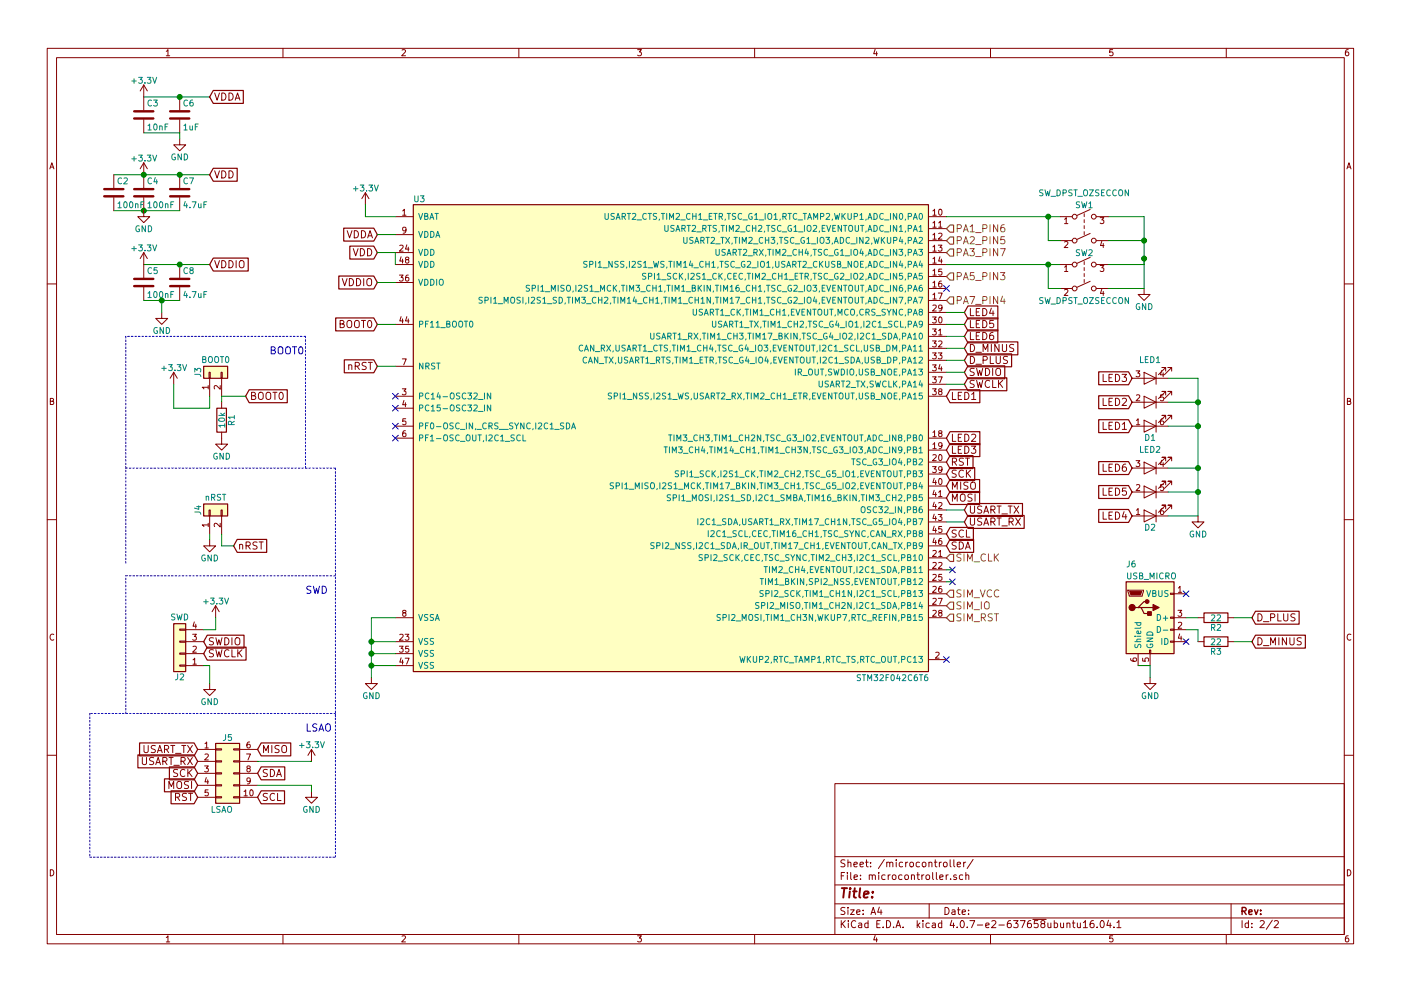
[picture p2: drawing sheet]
<svg xmlns="http://www.w3.org/2000/svg" width="297mm" height="210mm" viewBox="0 0 297 210" stroke-linecap="round" stroke-linejoin="round" font-family="sans-serif">
<g fill="none" stroke="#840000" stroke-width=".21">
<path d="M10 10.3h277v189.9h-277zM12 12.2h273v186.1h-273zM30.5 18v5.4M30.5 18l-.8 1.3M30.5 18l.7 1.3M35.3 10.9l.3-.4v1.3M35.3 11.8h.7M45.5 19.7l.5 1.6 .5-1.6M47 19.7a.77 .77 0 0 1 .9 .8 .77 .77 0 0 1-.9 .8zM48.5 19.7a.77 .77 0 0 1 .9 .8 .77 .77 0 0 1-.9 .8zM60 10.3v1.9M85.2 10.6l.5-.1 .3 .4-.8 .9h.8"/>
<path d="M110 10.3v1.9M135.2 10.5h.8l-.4 .5 .3 .1 .1 .2-.1 .4-.2 .1-.5-.1M160 10.3v1.9M185.5 10.5l-.3 .9h.8M185.9 11v.8M210 10.3v1.9M235.9 10.5h-.6v.6h.6l.1 .5-.3 .2-.4-.1M260 10.3v1.9M285.9 10.5l-.4 .1-.2 .2-.1 .8 .3 .2 .4-.1 .1-.4-.1-.2-.4-.1-.3 .3M10.6 35.8l.4-1.3 .4 1.3M10.7 35.5h.6M24.1 37.1v2.8"/>
<path d="M30.5 25.4v2.8M30.5 34.5v5.4M30.5 34.5l-.8 1.3M30.5 34.5l.7 1.3M38.1 29.5v1.2h1.3l-1.3 1.3-1.3-1.3h1.3M38.1 20.6v2.8M38.1 25.4v2.8M38.1 37.1v2.8M45.5 36.2l.5 1.6 .5-1.6M47 36.2a.77 .77 0 0 1 .9 .8 .77 .77 0 0 1-.9 .8zM48.5 36.2a.77 .77 0 0 1 .9 .8 .77 .77 0 0 1-.9 .8zM49.9 21.3l.5-1.6 .5 1.6"/>
<path d="M50 20.8h.7M285.6 35.8l.4-1.3 .4 1.3M285.7 35.5h.6M24.1 41.9v2.8M30.5 41.9v4.1h1.2l-1.2 1.2-1.3-1.2h1.3M30.5 53.6v5.3M30.5 53.6l-.8 1.3M30.5 53.6l.7 1.3M38.1 41.9v2.8M38.1 56.1v2.8M45.5 55.3l.5 1.5 .5-1.5M47 55.3a.77 .77 0 0 1 .9 .8 .77 .77 0 0 1-.9 .7z"/>
<path d="M48.5 55.3a.77 .77 0 0 1 .9 .8 .77 .77 0 0 1-.9 .7zM50.1 55.3v1.5M51 55.4a.5 .5 0 0 1 .5-.1 .5 .5 0 0 1 .2 .5v.8l-.3 .2a.53 .53 0 0 1-.7-.5v-.5zM72.6 59.1l.5 1.5 .5-1.5M73.6 48.9l.5 1.6 .5-1.6M74.1 59.1a.77 .77 0 0 1 .9 .8 .77 .77 0 0 1-.9 .7zM74.9 52.8l.5 1.5 .5-1.5M75.1 48.9a.77 .77 0 0 1 .9 .8 .77 .77 0 0 1-.9 .8zM75.6 59.1a.77 .77 0 0 1 .9 .8 .77 .77 0 0 1-.9 .7zM76.4 52.8a.77 .77 0 0 1 .9 .7 .77 .77 0 0 1-.9 .8zM76.6 48.9a.77 .77 0 0 1 .9 .8 .77 .77 0 0 1-.9 .8zM77.1 59.1v1.5"/>
<path d="M77.5 40.9l-.8 1.3M77.5 40.9v2.5M77.5 40.9l.7 1.3M77.9 59.3a.5 .5 0 0 1 .5-.2 .5 .5 0 0 1 .4 .5l-.1 .8-.3 .2a.53 .53 0 0 1-.6-.5zM77.9 52.8a.77 .77 0 0 1 .9 .7 .77 .77 0 0 1-.9 .8zM78 50.5l.5-1.6 .5 1.6M78.1 50h.7M83.8 46h3.8M83.8 49.8h3.8M83.8 53.6h3.8M83.8 56.1h3.8M83.8 59.9h3.8"/>
<path d="M84.7 58.4h.8l-.5 .4 .4 .1v.6l-.2 .1-.5-.1M84.8 52.1l.4-.1 .3 .4-.8 .9h.8M85 54.5l-.2 .9h.7M85.3 55v.8M85.4 44.7l.3-.3v1.3M85.4 45.7h.7M86.1 48.7l-.2 .3-.4-.1-.1-.6 .5-.1 .2 .2-.1 .8-.3 .3h-.2M86.2 55.1l-.2-.2v-.2h.6v.3l-.5 .1-.1 .2v.4l.2 .1h.3l.2-.2-.1-.4-.1-.1M86.3 51.9l-.3 1h.7M86.6 58.4h-.4l-.2 .3v.7l.2 .2 .4-.1v-.6l-.4-.1-.2 .3M86.6 52.4v.9M196.8 46h3.9"/>
<path d="M196.8 48.5h3.9M196.8 51h3.9M196.8 53.6h3.9M196.8 56.1h3.9M196.8 58.7h3.9M197.8 44.7l.3-.3v1.3M197.8 47.3l.3-.4v1.3M197.8 49.8l.3-.3v1.2M197.8 52.4l.3-.4v1.3M197.8 54.9l.3-.3v1.2M197.8 57.4l.3-.3v1.3M197.8 60l.3-.4v1.3"/>
<path d="M197.8 45.7h.7M197.8 48.2h.7M197.8 50.7h.7M197.8 53.3h.7M197.8 55.8h.7M197.8 58.4h.7M198.9 52h.8l-.4 .5 .4 .1v.6l-.2 .1-.6-.1M199 47.3l.4-.4v1.3M199 49.6l.5-.1 .2 .3-.8 .9h.8M199 48.2h.7M199.1 44.5l.2-.1a.67 .67 0 0 1 .4 .6 .67 .67 0 0 1-.4 .7l-.3-.5zM199.3 54.5l-.3 .9h.8"/>
<path d="M199.6 59.6l-.4 .1-.1 .2-.1 .7 .2 .3 .5-.1-.1-.6-.4-.1-.2 .2M199.6 55v.8M199.7 57.1h-.6l-.1 .6h.7v.5l-.2 .2-.5-.2M224.8 46h2.5M224.8 51h2.5M224.8 56.1h2.5M225.7 46.5l.4-.3v1.2M225.7 51.4l.5-.1 .2 .3-.8 .9h.8M225.7 56.7l.4-.4v1.3M225.7 47.4h.7M225.7 57.6h.7M229.9 45.3v.7"/>
<path d="M229.9 46.6v.6M229.9 47.9v.6M229.9 49.1v.7M229.9 55.5v.6M229.9 56.8v.6M229.9 58v.7M229.9 59.3v.6M231.1 49.5l-2.8 1.3M231.1 44.4l-2.8 1.3M231.1 59.7l-2.8 1.3M231.1 54.6l-2.8 1.3M232.4 46h2.5"/>
<path d="M232.4 51h2.5M232.4 56.1h2.5M233.2 46.2h.8l-.4 .5 .4 .1v.5l-.2 .1-.6-.1M233.2 56.3h.8l-.4 .5 .4 .1v.6l-.2 .1-.6-.1M233.6 51.2l-.3 .9h.8M233.9 51.7v.8M10 60.2h2M30.5 61v2.7M34.3 66.3v1.3h1.3l-1.3 1.2-1.3-1.2h1.3M36.8 79l-.7 1.3M36.8 79v2.5M36.8 79l.8 1.3"/>
<path d="M38.1 61v2.7M44.3 79h.3v1.3h-.3zM46.9 79h.2v1.3h-.2zM72.1 68.7h.7l.1-.3-.1-.3-.7-.1v1.5h.6l.3-.3v-.2l-.4-.3M73.6 68.2a.5 .5 0 0 1 .6-.2 .5 .5 0 0 1 .4 .5l-.1 .8-.3 .2a.53 .53 0 0 1-.6-.5zM73.9 77.5h.1a.36 .36 0 0 1 .6 .1v.8M73.9 77.4v1M75.2 68.2a.5 .5 0 0 1 .6-.2 .5 .5 0 0 1 .4 .5l-.1 .8-.3 .2a.53 .53 0 0 1-.6-.5zM75.3 77.7l.7-.1 .2-.2-.1-.4-.2-.1h-.6v1.5M75.7 77.7l.5 .7M76.6 68h.9M77.1 68v1.5"/>
<path d="M77.6 77l-.5-.1-.3 .1v.5l.7 .2 .1 .4-.3 .3-.5-.1M78.1 68.1l.2-.1a.81 .81 0 0 1 .5 .8 .81 .81 0 0 1-.5 .7l-.2-.1-.2-.5zM78.1 76.9h.8M78.5 76.9v1.5M83.8 77.7h3.8M83.8 68.8h3.8M85 67.2l-.2 .9h.7M85.3 76.1h.8l-.5 1.3M85.3 67.7v.8M86.3 67.2l-.3 .9h.7M86.6 67.7v.8M196.8 68.8h3.9"/>
<path d="M196.8 71.4h3.9M196.8 73.9h3.9M196.8 76.4h3.9M196.8 79h3.9M196.8 61.2h3.9M196.8 63.7h3.9M196.8 66.3h3.9M197.7 67.3h.8l-.4 .4 .4 .1v.6l-.2 .1-.6-.1M197.7 69.8h.8l-.4 .5 .4 .1v.5l-.2 .2-.6-.2M197.7 72.3h.8l-.4 .5 .4 .1v.6l-.2 .1-.6-.1M197.7 74.9h.8l-.4 .5 .4 .1v.5l-.2 .1-.6-.1M197.7 77.4h.8l-.4 .5 .4 .1v.6l-.2 .1-.6-.1"/>
<path d="M197.7 80h.8l-.4 .4 .4 .1v.6l-.2 .1-.6-.1M197.8 62.5l.3-.3v1.2M197.8 64.8l.5-.1 .2 .4-.8 .9h.8M197.8 60.9h.7M197.8 63.4h.7M198.9 74.9h.8l-.4 .5 .4 .1v.5l-.2 .1-.6-.1M198.9 62.2h.9l-.6 1.2M198.9 80h.9l-.6 1.2M199 70.1l.4-.3v1.3M199 72.4l.5-.1 .2 .4-.8 .9h.8M199 71.1h.7M199.1 67.4l.2-.1a.67 .67 0 0 1 .4 .6 .67 .67 0 0 1-.4 .6l-.3-.5z"/>
<path d="M199.3 77.3l-.3 1h.8M199.6 77.8v.9M199.7 65.2l-.2 .3-.4-.1v-.6l.4-.1 .2 .2v.8l-.3 .3h-.3M205.7 75.6a.77 .77 0 0 1 .9 .8 .77 .77 0 0 1-.9 .7zM205.7 73.1a.77 .77 0 0 1 .9 .7 .77 .77 0 0 1-.9 .8zM205.7 65.5v1.5h.8M205.7 68v1.5h.8M205.7 70.5v1.6h.8M206.6 78.2h-.6l-.3 .3 .1 .3 .7 .3v.4l-.3 .2-.5-.1M206.9 77.3h1.2M206.9 74.7h1.2M207 66.2h.5"/>
<path d="M207 68.7h.5M207 71.3h.5M207.1 78.2l.3 1.5 .3-1.1 .3 1.1 .4-1.5M207.7 65.5h-.7v1.5h.7M207.7 68h-.7v1.5h.7M207.7 70.5h-.7v1.6h.7M208.4 65.5a.77 .77 0 0 1 .9 .7 .77 .77 0 0 1-.9 .8zM208.4 68a.77 .77 0 0 1 .9 .8 .77 .77 0 0 1-.9 .7zM208.4 70.5a.77 .77 0 0 1 .9 .8 .77 .77 0 0 1-.9 .8zM208.4 76.4l.8-.1 .1-.2-.1-.3-.2-.2h-.6v1.5M208.4 74.6v-1.5l.5 1.1 .5-1.1v1.5M208.9 78.2a.77 .77 0 0 1 .9 .7 .77 .77 0 0 1-.9 .8z"/>
<path d="M210 75.6v1.5h.7M210.2 65.4l-.4 1.1h1M210.2 73.1v1.5M210.5 78.2v1.5M210.5 70.5l-.4 .1a.99 .99 0 0 0 0 1.5l.5-.2 .1-.5-.3-.3h-.3l-.3 .3M210.5 66v1M210.6 68h-.7l-.1 .7 .2-.1 .5 .1 .2 .5-.3 .3-.6-.1M211.2 75.6v1.3l.3 .2h.3l.3-.2v-1.3M211.4 78.2a.5 .5 0 0 1 .5 0 .5 .5 0 0 1 .2 .5v.8l-.3 .2a.53 .53 0 0 1-.7-.5v-.5zM211.8 73.1v1.5l-.9-1.5v1.5M212.5 73.1v1.2l.3 .3h.3l.3-.3v-1.2M213.6 75.7l-.6-.1-.3 .3 .2 .4 .6 .2v.5l-.2 .1h-.6"/>
<path d="M214.9 73.1h-.5l-.3 .1v.5l.7 .2 .1 .4-.3 .3-.6-.1M224.8 61.2h2.5M225.7 61.5l.5-.1 .2 .4-.8 .9h.8M232.4 61.2h2.5M233.6 61.3l-.3 .9h.8M233.9 79.4v1.5h.7M233.9 61.8v.9M235.9 79.4h-.8v1.5h.8M236.5 79.4a.77 .77 0 0 1 .9 .8 .77 .77 0 0 1-.9 .7zM237.9 79.4h.9l-.5 .6 .5 .3v.5l-.3 .1-.6-.1M240.9 78.7h.8l-.5 .5 .4 .1v.5l-.2 .2-.5-.2M242.6 79l2.5 1.3-2.5 1.2z"/>
<path d="M242.6 61.2v1.3h1.2l-1.2 1.2-1.3-1.2h1.3M245.1 79v2.5M246.3 78.6l-.3 .9h.8M246.6 79.1v.9M247.1 78.7v-.7h-.7h.7l-1.5 1.5M248.4 78.7v-.7h-.8h.8l-1.5 1.5M285 60.2h2M10.7 85.1h.5l.1-.5-.6-.1v1.3h.5l.2-.4-.3-.3M44.1 82.2h-1.2l.3 .3M44.1 81.8v.7M44.4 80.3v3.8M46.7 81.8v.8l-.9-.8-.4 .2 .1 .5"/>
<path d="M47 91.7v2.5h1.3l-1.3 1.3-1.3-1.3h1.3M47 80.3v3.8M47 85.3v1.3M53.3 84l.7-.1 .2-.2-.1-.3-.8-.2v1.6h.6l.3-.2v-.4l-.4-.2M54.9 83.5a.5 .5 0 0 1 .5-.3 .5 .5 0 0 1 .4 .5v.9l-.4 .2a.53 .53 0 0 1-.6-.6zM56.5 83.5a.5 .5 0 0 1 .5-.3 .5 .5 0 0 1 .4 .5v.9l-.4 .2a.53 .53 0 0 1-.6-.6zM57.9 83.2h.8M58.3 83.2v1.6M59.3 83.4l.2-.2a.81 .81 0 0 1 .6 .8 .81 .81 0 0 1-.6 .8l-.2-.2-.1-.4zM83.8 84.1h3.8M83.8 86.6h3.8M83.8 90.4h3.8"/>
<path d="M83.8 93h3.8M85.3 82.5h.8l-.5 .5 .4 .1v.5l-.1 .2-.6-.2M85.6 85l-.2 .9h.7M86 91.4h-.4l-.2 .3v.7l.2 .3 .4-.2v-.6h-.4l-.2 .2M86 85.4v.9M86 88.8h-.6v.6h.6v.6l-.1 .1-.5-.1M196.8 84.1h3.9M196.8 93h3.9M196.8 98h3.9M196.8 81.5h3.9M196.8 95.5h3.9M197.7 82.5h.8l-.4 .5 .4 .1v.5l-.2 .2-.6-.2"/>
<path d="M197.7 99h.8l-.4 .5 .4 .1v.5l-.2 .2-.6-.2M197.8 96.6l.5-.1 .2 .3-.8 .9h.8M197.8 91.7l.3-.3v1.3M197.8 94.3l.3-.4v1.3M197.8 92.7h.7M197.8 95.2h.7M199.1 96.6l.2-.1a.67 .67 0 0 1 .4 .6 .67 .67 0 0 1-.4 .6l-.3-.4zM199.2 91.9l-.2-.2 .1-.2h.6v.3l-.6 .2-.1 .2 .1 .3 .1 .2h.3l.2-.3v-.4l-.2-.1M199.2 83l-.2-.2 .1-.2h.6v.3l-.6 .2-.1 .2 .1 .3 .1 .2h.3l.2-.3v-.3l-.2-.2M199.7 94.5l-.2 .2-.4-.1v-.6l.4-.1 .2 .3v.7l-.3 .3h-.3M199.7 99.5l-.2 .3-.4-.1v-.6l.4-.1 .2 .2v.8l-.3 .3h-.3M201.9 98l.8-.1 .1-.2-.1-.3-.2-.2h-.6v1.5"/>
<path d="M201.9 83.2v1.6h.8M201.9 92.1v1.5h.8M201.9 94.7v1.5h.8M202.3 98l.5 .7M202.7 99.8l-.5-.1-.3 .3 .1 .4 .7 .3v.4l-.3 .2-.5-.1M203.2 84h.5M203.2 92.9h.5M203.2 95.4h.5M203.9 83.2h-.7v1.6h.7M203.9 92.1h-.7v1.5h.7M203.9 94.7h-.7v1.5h.7M204.3 99.9a.72 .72 0 0 0-1.1 .5 .72 .72 0 0 0 .8 .9l.3-.2"/>
<path d="M204.3 97.3l-.6-.1-.3 .3 .1 .4 .7 .2v.5l-.2 .1-.6-.1M204.5 83.2a.77 .77 0 0 1 .9 .8 .77 .77 0 0 1-.9 .8zM204.5 92.1a.77 .77 0 0 1 .9 .8 .77 .77 0 0 1-.9 .7zM204.5 94.7a.77 .77 0 0 1 .9 .7 .77 .77 0 0 1-.9 .8zM204.7 97.2h.9M204.9 99.7v1.6M205.1 97.2v1.5M205.8 99.7l-.9 .9M205.9 94.7h1l-.5 .5 .5 .3-.1 .5-.2 .2-.7-.2M206 83.7l.5-.5v1.6M206 92.3l.6-.2 .3 .5-1 1h1M206 84.8h.9"/>
<path d="M206.6 80.8l-.6-.1-.3 .3 .1 .4 .7 .2v.5l-.3 .1-.5-.1M207.1 80.7l.3 1.5 .3-1.1 .3 1.1 .4-1.5M209.8 80.8a.72 .72 0 0 0-1 .5 .72 .72 0 0 0 .7 .9l.3-.1M210.5 80.7v1.5h.7M211.7 80.7v1.5M211.9 81.4l.7 .8M212.6 80.7l-.9 .9M233.9 89.6v1.5h.7M233.9 84.5v1.5h.7M233.9 98.5v1.5h.7M235.1 90.3h.5M235.1 85.2h.5"/>
<path d="M235.1 80.2h.5M235.1 99.2h.5M235.9 89.6h-.8v1.5h.8M235.9 84.5h-.8v1.5h.8M235.9 98.5h-.8v1.5h.8M236.5 89.6a.77 .77 0 0 1 .9 .7 .77 .77 0 0 1-.9 .8zM236.5 84.5a.77 .77 0 0 1 .9 .8 .77 .77 0 0 1-.9 .7zM236.5 98.5a.77 .77 0 0 1 .9 .7 .77 .77 0 0 1-.9 .8zM237.9 90l.5-.4v1.5M237.9 84.7l.6-.2 .3 .4-.9 1.1h.9M237.9 91.1h.9M238.7 98.5h-.4a.99 .99 0 0 0 0 1.5l.5-.2v-.5l-.3-.2h-.2l-.4 .2"/>
<path d="M240 90.4h7.6M240 80.3h7.6M240 85.3h7.6M240 99.3h7.6M240.9 97.7h.8l-.5 .5 .4 .1v.6l-.2 .1-.5-.1M240.9 89.2l.4-.4v1.3M240.9 83.9l.5-.1 .3 .3-.8 .9h.8M240.9 90.1h.8M242.6 84.1l2.5 1.2-2.5 1.3zM242.6 89.1l2.5 1.3-2.5 1.3zM242.6 98l2.5 1.3-2.5 1.3zM245.1 84.1v2.5"/>
<path d="M245.1 89.1v2.6M245.1 98v2.6M246.3 97.7l-.3 .9h.8M246.6 88.8l-.3 .1-.2 .2-.1 .8 .3 .2 .4-.1-.1-.6-.3-.1-.3 .3M246.6 98.1v.9M246.7 83.8h-.6l-.1 .5h.7v.6l-.2 .1-.5-.1M247.1 83.8v-.7h-.7h.7l-1.5 1.5M247.1 88.9v-.8h-.7h.7l-1.5 1.6M247.1 97.8v-.8h-.7h.7l-1.5 1.5M248.4 83.8v-.7h-.8h.8l-1.5 1.5M248.4 88.9v-.8h-.8h.8l-1.5 1.6M248.4 97.8v-.8h-.8h.8l-1.5 1.5"/>
<path d="M285.7 85.1h.5l.1-.5-.6-.1v1.3h.5l.2-.4-.3-.3M10 110.3h2M44.1 111.4h-1.2l.3 .3M44.1 111v.7M44.3 108.2h.3v1.3h-.3zM44.4 114.5v1.3h1.3l-1.3 1.3-1.2-1.3h1.2M44.4 109.5v3.8M46.7 111v.8l-.9-.8-.4 .2 .1 .5M46.9 108.2h.2v1.3h-.2zM47 109.5v3.8M50.8 115.6h.1a.36 .36 0 0 1 .6 .1v.8M50.8 115.5v1"/>
<path d="M52.2 115.8l.7-.1 .2-.2-.1-.4-.2-.1h-.6v1.5M52.6 115.8l.5 .7M54.5 115.1l-.6-.1-.2 .1v.5l.7 .2 .1 .4-.3 .3-.6-.1M54.9 115h.9M55.4 115v1.5M196.8 103.1h3.9M196.8 118.4h3.9M196.8 105.7h3.9M196.8 108.2h3.9M196.8 110.7h3.9M196.8 113.3h3.9M196.8 115.8h3.9"/>
<path d="M196.8 100.6h3.9M197.8 116.9l.5-.1 .2 .3-.8 1h.8M197.8 119.4l.5-.1 .2 .4-.8 .9h.8M198.1 101.5l-.3 .9h.8M198.1 104l-.3 .9h.8M198.1 106.5l-.3 1h.8M198.1 109.1l-.3 .9h.8M198.1 111.6l-.3 .9h.8M198.1 114.2l-.3 .9h.8M198.4 101.9v.9M198.4 104.5v.9M198.4 107v.9"/>
<path d="M198.4 109.6v.8M198.4 112.1v.9M198.4 114.6v.9M198.9 109.2h.8l-.4 .4 .4 .1v.6l-.2 .1-.6-.1M199 117.1l.4-.3v1.3M199 104.4l.4-.3v1.3M199 119.4l.5-.1 .2 .4-.8 .9h.8M199 106.7l.5-.1 .2 .4-.8 .9h.8M199 118.1h.7M199 105.4h.7M199.1 101.6l.2-.1a.67 .67 0 0 1 .4 .7 .67 .67 0 0 1-.4 .6l-.3-.5zM199.6 114.2l-.4 .1-.1 .2-.1 .8 .2 .2 .5-.1-.1-.6-.4-.1-.2 .3"/>
<path d="M199.7 111.7h-.6l-.1 .6h.7v.5l-.2 .2-.5-.2M201.9 103.8v-1.5l.5 1.1 .5-1.1v1.5M201.9 106.3v-1.5l.5 1.1 .5-1.1v1.5M202.7 112.5l-.5-.1-.3 .2v.4l.7 .3 .1 .4-.3 .3-.5-.1M202.7 115.1l-.5-.1-.3 .1v.5l.7 .2 .1 .4-.3 .3-.5-.1M203.4 115a.77 .77 0 0 1 .9 .7 .77 .77 0 0 1-.9 .8zM203.7 105a.5 .5 0 0 1 .6-.2 .5 .5 0 0 1 .3 .5v.8l-.3 .2a.53 .53 0 0 1-.7-.5zM203.7 102.3v1.5M204.3 112.6a.72 .72 0 0 0-1.1 .5 .72 .72 0 0 0 .8 .9l.3-.2M204.7 116.5l.5-1.5 .5 1.5M204.8 116.1h.8M204.9 112.4v1.6h.7"/>
<path d="M205.1 100.4l.7 .9M205.2 102.4l-.6-.1-.3 .3 .2 .3 .7 .3v.5l-.3 .1-.6-.1M205.7 107.4v1.2l.3 .3h.3l.3-.3v-1.2M205.7 109.9v1.2l.3 .3h.3l.3-.3v-1.2M205.9 102.5a.5 .5 0 0 1 .5-.2 .5 .5 0 0 1 .4 .5v.8l-.3 .2a.53 .53 0 0 1-.7-.5zM206.1 104.9l-.6-.1-.3 .3 .2 .4 .6 .3v.4l-.2 .1h-.6M206.7 104.8v1.5M208.2 107.4h-.6l-.3 .3 .1 .3 .7 .3v.4l-.3 .2-.5-.1M208.2 110l-.6-.1-.3 .3 .1 .4 .7 .2v.5l-.3 .1-.5-.1M208.6 108.9l.5-1.5 .5 1.5M208.6 111.4l.5-1.5 .5 1.5M208.7 108.5h.7"/>
<path d="M208.7 111h.7M210.1 108.2l.7-.1 .2-.2-.1-.4-.2-.1h-.6v1.5M210.1 110.7l.7-.1 .2-.2-.1-.3-.2-.2h-.6v1.5M210.5 108.2l.5 .7M210.5 110.7l.5 .7M211.4 107.4h.9M211.4 109.9h.9M211.8 107.4v1.5M211.8 109.9v1.5M212.4 109h1.2M212.4 111.6h1.2M213.7 107.4h.9"/>
<path d="M213.9 110.7l.8-.1 .1-.2v-.3l-.3-.2h-.6v1.5M214.2 107.4v1.5M214.3 110.7l.5 .7M215 107.4l1 1.5M215.3 109.9l1.1 1.5M216 107.4l-1 1.5M216.4 109.9l-1.1 1.5M233.9 108.6v1.6h.7M233.9 103.6v1.5h.7M235.1 109.4h.5M235.1 104.3h.5M235.9 108.6h-.8v1.6h.8"/>
<path d="M235.9 103.6h-.8v1.5h.8M236.5 108.6a.77 .77 0 0 1 .9 .8 .77 .77 0 0 1-.9 .8zM236.5 103.6a.77 .77 0 0 1 .9 .7 .77 .77 0 0 1-.9 .8zM238.3 108.6l-.4 1h1M238.7 109.1v1.1M238.8 103.6h-.8l-.1 .7 .3-.2 .5 .1 .1 .6-.3 .3-.6-.2M240 104.4h7.6M240 109.5h7.6M240.9 108.2l.4-.3v1.3M240.9 102.9l.5-.1 .3 .4-.8 .9h.8M240.9 109.2h.8M242.6 103.1l2.5 1.3-2.5 1.3z"/>
<path d="M242.6 108.2l2.5 1.3-2.5 1.2zM245.1 103.1v2.6M245.1 108.2v2.5M246.6 107.9h-.3l-.2 .3-.1 .7 .3 .3 .4-.2-.1-.6h-.3l-.3 .2M246.7 102.8h-.6l-.1 .6h.7v.6l-.2 .1-.5-.1M247.1 102.9v-.8h-.7h.7l-1.5 1.5M247.1 107.9v-.7h-.7h.7l-1.5 1.5M248.4 102.9v-.8h-.8h.8l-1.5 1.5M248.4 107.9v-.7h-.8h.8l-1.5 1.5M254 109.5v1.2h1.3l-1.3 1.3-1.3-1.3h1.3M285 110.3h2M11.4 134.6a.58 .58 0 0 0-.8 .6 .58 .58 0 0 0 .8 .5"/>
<path d="M38.1 133.5h1.3v.2h-1.3zM38.1 136h1.3v.3h-1.3zM38.1 138.6h1.3v.2h-1.3zM39.4 136.1h3.8M39.4 138.7h3.8M39.4 133.6h3.8M40.8 134.6h.8l-.4 .4 .4 .1v.6l-.2 .1-.6-.1M40.9 140l.4-.4v1.3M40.9 137.2l.5-.1 .2 .4-.8 .9h.8M41.2 131.9l-.3 1h.8M41.5 132.4v.9M45.3 135.4l-.6-.1-.3 .2v.4l.7 .3 .2 .3-.3 .3-.6-.1"/>
<path d="M45.3 137.9l-.6-.1-.3 .2v.4l.7 .3 .2 .4-.3 .3-.6-.1M45.7 128.5l-.7 1.3M45.7 128.5v2.6M45.7 128.5l.8 1.3M45.8 135.3l.3 1.5 .3-1.1 .3 1.1 .4-1.5M45.8 137.8l.3 1.6 .3-1.1 .3 1.1 .4-1.6M47.7 135.3a.77 .77 0 0 1 .8 .8 .77 .77 0 0 1-.8 .7zM48.5 138a.72 .72 0 0 0-1 .5 .72 .72 0 0 0 .7 .9l.3-.2M49.2 137.8v1.6h.7M49.2 135.3v1.5M49.9 135.5a.5 .5 0 0 1 .6-.2 .5 .5 0 0 1 .4 .5l-.1 .8-.3 .2a.53 .53 0 0 1-.7-.5zM50.4 137.8v1.6"/>
<path d="M50.6 138.5l.7 .9M51.3 137.8l-.9 .9M83.8 131.1h3.8M83.8 136.1h3.8M83.8 138.7h3.8M84.7 137.1h.8l-.5 .5 .4 .1v.5l-.2 .2-.5-.2M84.8 134.7l.4-.1 .3 .3-.8 .9h.8M85 139.6l-.2 .9h.7M85.6 130l-.2-.2 .1-.3 .5 .1v.3l-.5 .2-.1 .2v.3l.2 .2h.3l.2-.3-.1-.4-.1-.1M85.9 134.6h.8l-.4 .4 .3 .1v.6l-.1 .1-.6-.1M85.9 139.6h.8l-.5 1.3M86.6 137.1h-.6v.6h.6v.5l-.1 .2-.5-.2"/>
<path d="M196.8 139.9h3.9M196.8 131.1h3.9M196.8 120.9h3.9M196.8 123.4h3.9M196.8 126h3.9M196.8 128.5h3.9M197.8 122l.5-.1 .2 .3-.8 .9h.8M197.8 124.5l.5-.1 .2 .4-.8 .9h.8M197.8 127l.5-.1 .2 .4-.8 .9h.8M197.8 129.6l.5-.1 .2 .3-.8 1h.8M198.4 138.5l.5-.1 .2 .3-.8 .9h.8M198.9 126.9h.9l-.6 1.3"/>
<path d="M199.2 130l-.2-.2 .1-.3 .6 .1v.3l-.6 .2-.1 .2 .1 .3 .1 .2h.3l.2-.3v-.4l-.2-.1M199.6 124.4l-.4 .1-.1 .2-.1 .7 .2 .3 .5-.2-.1-.6h-.4l-.2 .2M199.7 121.9h-.6l-.1 .5h.7v.6l-.2 .1-.5-.1M239.1 125.2h3.3v.3l-.2 1h-2.8zM239.7 139.7l.1 .4 .2 .2h.7l.3-.2-.1-.5-.6 .1-.1 .4 .2 .2M241.3 138.7v2.5M242.3 139.6v.7h.5v-.7h.6l.1 .2-.1 .5M243.7 137.9h.3v.8h-.3zM243.8 138.7v2.5M248.2 136h.7v.3h-.7zM248.2 133.5h.7v.2h-.7zM248.2 130.9h.7v.3h-.7z"/>
<path d="M248.2 125.9h.7v.2h-.7zM248.9 131.1h2.6M248.9 136.1h2.6M248.9 126h2.6M248.9 133.6h2.6M249.8 129.5h.7l-.4 .5 .4 .1v.5l-.2 .2-.5-.2M249.8 124.8l.4-.4v1.3M249.8 132.1l.5-.1 .2 .4-.7 .9h.7M249.8 125.7h.7M250.1 134.5l-.3 .9h.8M250.4 135v.8M254 131.1h1.3"/>
<path d="M254 136.1h1.3M260.3 131.1h1.3M260.3 136.1h1.3M266.7 130.2a.77 .77 0 0 1 .9 .8 .77 .77 0 0 1-.9 .7zM266.7 135.3a.77 .77 0 0 1 .9 .8 .77 .77 0 0 1-.9 .7zM267.9 131.9h1.1M267.9 137h1.1M269.4 131h.7l.2-.3-.1-.3-.2-.2h-.6v1.5M269.4 136.8v-1.5l.5 1.1 .5-1.1v1.5M270.9 130.2v1.5h.8M271.1 135.3v1.5M272.2 130.2v1.3l.3 .2h.2l.3-.2v-1.3"/>
<path d="M272.8 135.3v1.5l-.9-1.5v1.5M273.5 135.3v1.2l.3 .3h.3l.3-.3v-1.2M274.6 130.3l-.6-.1-.3 .3 .1 .4 .7 .3v.4l-.2 .1h-.6M275.9 135.4l-.6-.1-.3 .3 .2 .4 .6 .2v.5l-.2 .1-.6-.1M286.4 134.6a.58 .58 0 0 0-.8 .6 .58 .58 0 0 0 .8 .5M30.5 158.2v1.2l.3 .3h.3l.3-.3v-1.2M32.9 158.2h-.5l-.3 .1v.4l.7 .3 .1 .4-.3 .3-.5-.1M33.4 159.7l.5-1.5 .5 1.5M33.5 159.3h.7M34.9 159l.7-.1 .2-.2-.1-.4-.2-.1h-.6v1.5M35.3 159l.5 .7M36.2 158.2h.9"/>
<path d="M36.6 158.2v1.5M37.2 159.8h1.2M38.1 141.1h1.3v.2h-1.3zM38.5 158.2h.9M39 158.2v1.5M39.4 141.2h3.8M39.8 158.2l1 1.5M40.8 158.2l-1 1.5M40.9 140.9h.7M41.9 159h3.8M43.5 157.8l.3-.4v1.3M43.5 158.7h.7"/>
<path d="M44.4 145v1.3h1.3l-1.3 1.3-1.2-1.3h1.2M45.7 158.9h1.3v.2h-1.3zM49.5 158.9h1.3v.2h-1.3zM50.8 159h3.8M52.3 160h.8l-.5 1.2M52.9 157.4l-.3 .1-.2 .2-.1 .7 .3 .3 .4-.1-.1-.6-.3-.1-.3 .2M55.9 159.7v-1.5l.5 1.1 .5-1.1v1.5M57.6 158.2v1.5M59.2 158.2h-.6l-.2 .1v.4l.6 .3 .2 .4-.3 .3-.6-.1M59.8 158.4a.5 .5 0 0 1 .6-.2 .5 .5 0 0 1 .4 .5l-.1 .8-.3 .2a.53 .53 0 0 1-.7-.5zM66 159l-.7 1.3M66 159v2.5"/>
<path d="M66 159l.8 1.3M78.7 143.8v1.2h1.3l-1.3 1.3-1.2-1.3h1.2M83.8 141.2h3.8M85.3 140v.9M243.8 143.8v1.2h1.3l-1.3 1.3-1.2-1.3h1.2M10 160.2h2M30.2 160.7v1.2l.3 .3h.3l.3-.3v-1.2M32.6 160.8l-.6-.1-.2 .2v.4l.6 .3 .2 .3-.3 .3-.6-.1M33 162.2l.5-1.5 .5 1.5M33.1 161.8h.8M34.5 161.5l.8-.1 .1-.2-.1-.3-.2-.2h-.6v1.5M34.9 161.5l.5 .7"/>
<path d="M35.8 167.3v-1.5l.5 1.1 .5-1.1v1.5M35.8 160.7h.9M36.3 160.7v1.5M36.9 162.4h1.1M37.2 169.1h.7l.2-.3-.1-.3-.2-.2h-.6v1.5M37.6 166a.5 .5 0 0 1 .5-.2 .5 .5 0 0 1 .4 .5v.8l-.3 .2a.53 .53 0 0 1-.7-.5zM37.6 169.1l.5 .7M37.7 163.3l-.6-.1-.2 .2v.4l.6 .3 .2 .4-.3 .3-.6-.1M38.4 161.5l.7-.1 .2-.2-.1-.3-.2-.2h-.6v1.5M38.8 161.5l.5 .7M39.2 163.4a.72 .72 0 0 0-1 .5 .72 .72 0 0 0 .7 .9l.3-.2M39.5 168.4l-.5-.1-.3 .3 .1 .4 .7 .3v.4l-.3 .1h-.5"/>
<path d="M39.8 160.7l1 1.5M39.8 163.2v1.6M40 165.9l-.6-.1-.3 .3 .1 .3 .7 .3v.5l-.2 .1-.6-.1M40 168.3h.8M40.1 163.9l.6 .9M40.4 168.3v1.5M40.6 165.8v1.5M40.7 163.2l-.9 .9M40.8 160.7l-1 1.5M41.9 161.5h3.8M41.9 164.1h3.8M41.9 166.6h3.8"/>
<path d="M41.9 169.2h3.8M43.4 162.5h.8l-.5 .5 .4 .1v.5l-.2 .2-.5-.2M43.5 160.1l.4-.1 .3 .3-.8 .9h.8M43.7 165l-.2 .9h.7M44 165.4v.9M44.1 167.6h-.6v.6h.6v.5l-.2 .2-.4-.2M45.7 169h1.3v.3h-1.3zM45.7 166.5h1.3v.2h-1.3zM45.7 164h1.3v.2h-1.3zM45.7 161.4h1.3v.3h-1.3zM49.5 169h1.3v.3h-1.3zM49.5 166.5h1.3v.2h-1.3z"/>
<path d="M49.5 164h1.3v.2h-1.3zM49.5 161.4h1.3v.3h-1.3zM50.8 161.5h3.8M50.8 164.1h3.8M50.8 166.6h3.8M50.8 169.2h3.8M51.7 167.9l.4-.3v1.3M51.7 168.9h.8M52.6 163l-.3-.2 .2-.2h.5v.3l-.5 .2-.2 .2 .1 .3 .2 .2h.2l.3-.3-.1-.3-.2-.2M53.1 165.6l-.3 .2h-.3l-.1-.7 .4-.1 .3 .3-.1 .7-.3 .3h-.2M53.1 167.7l.1-.1a.67 .67 0 0 1 .5 .6 .67 .67 0 0 1-.5 .7l-.2-.5zM56.7 168.4l-.6-.1-.3 .3 .2 .4 .6 .3v.4l-.2 .1h-.6"/>
<path d="M56.7 163.3l-.6-.1-.2 .2v.4l.6 .3 .2 .4-.3 .3-.6-.1M57.3 163.2a.77 .77 0 0 1 .9 .8 .77 .77 0 0 1-.9 .8zM58.2 168.5a.72 .72 0 0 0-1 .5 .72 .72 0 0 0 .7 .8l.3-.1M58.6 164.8l.6-1.6 .5 1.6M58.8 164.3h.7M58.9 168.3v1.5h.7M66 167.9v1.3h1.3l-1.3 1.2-1.2-1.2h1.2M177 166.3h108v32h-108zM285 160.2h2M10.7 184.5a.65 .65 0 0 1 .7 .7 .65 .65 0 0 1-.7 .6zM35.3 198.9l.3-.4v1.3M35.3 199.8h.7"/>
<path d="M60 198.3v1.9M85.2 198.6l.5-.1 .3 .4-.8 .9h.8M110 198.3v1.9M135.2 198.5h.8l-.4 .5 .3 .1 .1 .2-.1 .4-.2 .1-.5-.1M160 198.3v1.9M177 194.8h108M177 191.8h108M177 187.8h108M177 181.8h108M178.4 195.3v1.5M178.4 185.8h.5M178.6 196l.6 .8"/>
<path d="M179.1 185.1h-.7v1.5M179.1 192.6l-.5-.1-.3 .3 .1 .3 .7 .4v.4l-.2 .1-.6-.1M179.1 182.5l-.5-.1-.3 .3 .1 .3 .7 .4v.4l-.2 .1-.6-.1M179.2 195.3l-.8 .9M179.7 185.1v.2M179.7 185.6v1M179.8 192.5v.2M179.8 183.1l.2-.2 .4 .1v.9M179.8 182.4v1.5M179.8 193v1M179.9 195.3v.2M179.9 195.8v1"/>
<path d="M180.3 193h.8l-.8 1h.8M180.4 185.1v1.3l.2 .2M181.1 183.4l.7-.1-.1-.3-.4-.1-.2 .2v.7h.6M181.1 186.1l.7-.1-.1-.3-.4-.1-.2 .2 .1 .7h.5M181.4 195.5a.71 .71 0 0 0-1 .5 .71 .71 0 0 0 .8 .8l.2-.1M181.6 193.5l.7-.1v-.3l-.4-.1-.3 .2 .1 .7h.6M182.1 195.9h.6v.9M182.3 183.4l.8-.1-.1-.3-.4-.1-.3 .2 .1 .7h.6M182.4 186.5v.1M182.4 185.7v.1M182.7 196.2l-.7 .3 .2 .3 .5-.1M183 193.9v.1"/>
<path d="M183 193.1v.1M183.5 182.9h.6M183.7 182.4v1.3l.4 .2M184 195.9l-.4-.1-.3 .3 .1 .6 .2 .1 .4-.1M184 195.3v1.5M184.3 185.7l.2-.1 .4 .1v.9M184.3 185.6v1M184.6 183.8v.1M184.6 183v.1M184.7 194l.4-1.5 .5 1.5M184.8 193.6h.7M184.9 185.8l.3-.2 .3 .1 .1 .9"/>
<path d="M185.5 198.5l-.3 .9h.8M185.9 199v.8M185.9 196h.5M186.3 185.1v.2M186.3 185.6v1M186.4 192.5l-.3 1h.9M186.6 195.3h-.7v1.5h.7M186.8 193v1M187.2 196.7v.1M187.5 182.3l-1.3 2M187.7 185.7l-.5-.1-.3 .3 .1 .6 .2 .1 .5-.1M188 195.3a.76 .76 0 0 1 .8 .8 .76 .76 0 0 1-.8 .7z"/>
<path d="M188 183.1l.2-.2 .4 .1v.9M188 182.9v1M188.3 185.6v1M188.6 183.1l.3-.2 .3 .1 .1 .9M188.7 185.6l-.4 .3M189.3 185.7l.2-.1 .4 .1 .1 .6-.2 .2-.3 .1-.2-.1zM189.5 196.7v.1M190 196.8l.4-1.5 .6 1.5M190 182.4v.2M190 182.9v1M190.1 196.4h.7M191.2 185.7l-.4-.1-.3 .3 .1 .6 .2 .1 .4-.1"/>
<path d="M191.4 183l-.5-.1-.2 .3v.6l.2 .1 .5-.1M191.5 196.7v.1M191.9 185.7l.2-.1 .4 .1 .1 .6-.1 .2-.4 .1-.2-.1zM192 182.9v1M192.5 182.9l-.5 .3M193 183.1l.2-.2 .4 .2 .1 .5-.2 .2-.3 .1-.2-.1zM193.2 185.7l.2-.1 .4 .1 .1 .9M193.2 185.6v1M194.4 185.6h.5M194.5 195.3v1.5M194.6 185.1v1.3l.3 .2M194.6 196.3l.4 .5"/>
<path d="M194.9 183l-.4-.1-.3 .3 .1 .6 .2 .1 .4-.1M195 195.8l-.5 .6M195.5 185.6v1M195.6 183.1l.2-.2 .4 .2 .1 .5-.1 .2-.4 .1-.2-.1zM195.7 195.3v.2M195.7 195.8v1M195.9 185.6l-.4 .3M196.4 185.7l.2-.1 .4 .1 .1 .6-.1 .2-.4 .1-.2-.1zM197 183.1l.2-.2 .3 .1 .1 .9M197 182.9v1M197 191.8v3M197 195.9l-.4-.1-.3 .3 .1 .6 .2 .1 .4-.1"/>
<path d="M197.7 195.9h.6v.9M197.7 185.1v1.3l.2 .2M198.1 182.9h.6M198.3 182.4v1.3l.4 .2M198.3 196.2l-.7 .3 .2 .3 .5-.1M198.5 185.1v1.3l.2 .2M199.2 182.9v1M199.2 186.1l.7-.1v-.3l-.4-.1-.3 .2 .1 .7h.6M199.6 182.9l-.4 .3M199.7 195.9l-.5-.1-.2 .3v.6l.2 .1 .5-.1M199.7 195.3v1.5M200.1 183.1l.2-.2 .4 .2 .1 .5-.1 .2-.4 .1-.2-.1z"/>
<path d="M200.4 192.5a.76 .76 0 0 1 .8 .8 .76 .76 0 0 1-.8 .7zM200.6 185.6v1M201 185.6l-.4 .3M201.4 182.4v1.3l.3 .2M201.5 186.5v.1M201.8 195.2l-.4 1.1h1M201.9 193.1h.5l.1 .9M202.2 195.8v1M202.2 182.4v1.3l.2 .2M202.5 193.4l-.7 .3 .2 .3 .5-.1M202.8 185.7l-.4-.1-.2 .2 .1 .2 .5 .2v.3h-.6M202.9 196.7v.1"/>
<path d="M202.9 183.4l.8-.1-.1-.3-.4-.1-.3 .2 .1 .7h.6M203 193h.6M203.2 192.5v1.3l.4 .2M203.8 195.4l.1-.1a.8 .8 0 0 1 .6 .8 .8 .8 0 0 1-.6 .7 .97 .97 0 0 1-.1-1.4zM204 193.5l.7-.1-.1-.3-.4-.1-.2 .2 .1 .7h.5M204.1 185.7l-.4-.1-.3 .3 .1 .6 .2 .1 .4-.1M204.3 182.9v1M204.7 182.9l-.4 .3M204.8 185.7l.2-.1 .4 .1v.9M204.8 185.1v1.5M205.1 196.7v.1M205.4 193.9v.1"/>
<path d="M205.4 193.1v.1M205.6 195.3h1.1l-.7 1.5M206.3 182.3l-1.2 2M207.2 196.3h1.2M209 196.3l.7-.1v-.3l-.5-.1-.2 .2 .1 .7h.6M210 198.3v1.9M210.3 195.5l.6-.2 .3 .5-1 1h1M211.8 196.3h1.1M214.3 195.3l-.5 .1a1.11 1.11 0 0 0-.1 1.3l.4 .1 .3-.1v-.5l-.3-.3-.4 .1-.1 .2M214.9 195.3h.9l-.5 .6 .5 .1v.7l-.2 .1-.7-.1M216.3 195.3h1l-.6 1.5M218.5 195.3l-.4 .1a1.11 1.11 0 0 0-.1 1.3l.4 .1 .2-.1 .1-.5-.3-.3-.4 .1-.2 .2"/>
<path d="M219 195.1h2.8M220 195.3h-.7v.7h.7l.1 .2-.1 .5-.2 .1-.5-.1M221 196l-.3-.3 .1-.2 .2-.2 .4 .1 .1 .2v.2l-.5 .2-.3 .3 .1 .4 .2 .1h.3l.2-.3v-.2l-.2-.3M222.2 195.8v.9l.4 .1 .2-.1M222.8 195.8v1M223.5 195.9l.5-.1 .2 .3-.1 .6h-.6M223.5 195.3v1.5M224.9 195.8v.9l.4 .1 .2-.1M225.5 195.8v1M226.2 196l.2-.2 .4 .1v.9M226.2 195.8v1M227.4 195.8h.5"/>
<path d="M227.6 195.3v1.3l.3 .2M228.4 195.8l.1 .9 .4 .1 .2-.1M229.1 195.8v1M229.7 195.8l.4-.5v1.5M229.7 196.8h.9M231.8 195.3l-.4 .1a1.11 1.11 0 0 0-.1 1.3l.4 .1 .2-.1 .1-.5-.3-.3-.4 .1-.2 .2M232.6 196.7v.1M233.4 195.5l.2-.2a.8 .8 0 0 1 .5 .8 .8 .8 0 0 1-.5 .7l-.4-.5zM235 195.2l-.3 1.1h.9M235.4 195.8v1M235.9 198.5h-.6v.7l.6-.1 .1 .5-.3 .2-.4-.1M236.2 196.7v.1"/>
<path d="M236.8 195.8l.4-.5v1.5M236.8 196.8h.9M260 198.3v1.9M261 191.8v6.5M263.3 195.3v1.5M264.7 195.9l-.4-.1-.3 .3 .1 .6 .2 .1 .4-.1M264.7 195.3v1.5M265.4 196.7v.1M265.4 195.9v.1M267.2 195.5l.6-.2 .2 .5-.9 1h.9M269.7 195.2l-1.2 2M270.2 195.5l.6-.2 .2 .5-.9 1h.9"/>
<path d="M285.7 184.5a.65 .65 0 0 1 .7 .7 .65 .65 0 0 1-.7 .6zM285.9 198.5l-.4 .1-.2 .3-.1 .7 .3 .2 .4-.1 .1-.4-.1-.2-.4-.1-.3 .3"/>
<circle cx="227.8" cy="51" r=".51"/>
<circle cx="227.8" cy="56.1" r=".51"/>
<circle cx="227.8" cy="46" r=".51"/>
<circle cx="231.9" cy="51" r=".51"/>
<circle cx="231.9" cy="46" r=".51"/>
<circle cx="231.9" cy="56.1" r=".51"/>
<circle cx="227.8" cy="61.2" r=".51"/>
<circle cx="231.9" cy="61.2" r=".51"/>
</g>
<path d="M263.3 193.3l.8-.1 .1-.2-.1-.3-.2-.2h-.6v1.5M263.7 193.3l.5 .7M264.8 193.5l.7-.1-.1-.3-.4-.1-.2 .2v.7h.6M266 193l.3 1 .4-1M267.3 193.9v.1M267.3 193.1v.1" fill="none" stroke="#840000" stroke-width=".3"/>
<path d="M178.5 188.4h1.1M179 188.4l-.2 2M180.2 189.1l-.2 1.3M180.3 188.4l-.1 .2 .2-.1-.1-.1-.1 .2M180.9 189.1h.7M181.2 188.4l-.2 1.8 .1 .1 .4 .1M182.4 188.4l-.2 1.8 .2 .2M183.2 189.8l.9-.2v-.4l-.6-.1-.3 .3v.9h.7M184.9 190.3v.1M185.1 189.2l-.1 .2-.1-.1 .2-.1-.1 .2" fill="none" stroke="#840000" stroke-width=".41"/>
<g fill="#ffffc2" stroke="#ffffc2" stroke-width=".21">
<path d="M87.6 43.4h109.2v99.1h-109.2z"/>
<path d="M43.2 77.7h5.1v2.6h-5.1z"/>
<path d="M43.2 106.9h5.1v2.6h-5.1z"/>
<path d="M36.8 132.3h2.6v10.2h-2.6z"/>
<path d="M238.8 123.4h10.1v15.3h-10.1z"/>
<path d="M45.7 157.7h5.1v12.7h-5.1z"/>
</g>
<g fill="none" stroke="#840000" stroke-width=".25">
<path d="M45.2 19.2h6.4v2.7h-6.4l-.8-1.3zM45.2 35.7h5.1v2.7h-5.1l-.8-1.3zM45.2 54.8h7.4v2.7h-7.4l-.8-1.4zM71.8 58.6h7.4l.8 1.3-.8 1.4h-7.4zM72.9 48.4h6.3l.8 1.4-.8 1.3h-6.3zM74.2 52.2h5l.8 1.4-.8 1.4h-5zM87.6 43.4h109.2v99.1h-109.2zM43.2 77.7h5.1v2.6h-5.1zM71.2 67.5h8l.8 1.3-.8 1.4h-8zM73 76.3h6.2l.8 1.4-.8 1.4h-6.2zM205.2 77.6h7.8v2.8h-7.8l-.7-1.4zM205.2 75.1h9.3v2.7h-9.3l-.7-1.4z"/>
<path d="M205.2 72.5h10.6v2.8h-10.6l-.7-1.4zM205.2 64.9h6.4v2.8h-6.4l-.7-1.4zM205.2 67.5h6.4v2.7h-6.4l-.7-1.4zM205.2 70h6.4v2.7h-6.4l-.7-1.3zM232.9 78.9h6.4l.7 1.4-.7 1.3h-6.4zM46 86.6h2v5.1h-2zM52.8 82.7h8.1v2.7h-8.1l-.7-1.3zM201.4 99.2h5.3v2.7h-5.3l-.7-1.3zM201.4 96.7h4.9v2.7h-4.9l-.7-1.4zM201.4 82.7h6.3v2.7h-6.3l-.7-1.3zM201.4 91.6h6.3v2.7h-6.3l-.7-1.3zM201.4 94.1h6.3v2.8h-6.3l-.7-1.4z"/>
<path d="M205.2 80.2h8.3v2.7h-8.3l-.7-1.4zM232.9 89h6.4l.7 1.4-.7 1.4h-6.4zM232.9 84h6.4l.7 1.3-.7 1.4h-6.4zM232.9 97.9h6.4l.7 1.4-.7 1.4h-6.4zM43.2 106.9h5.1v2.6h-5.1zM50.3 114.4h6.2v2.8h-6.2l-.8-1.4zM201.4 101.7h6.3v2.8h-6.3l-.7-1.4zM201.4 104.3h6.3v2.7h-6.3l-.7-1.3zM201.4 111.9h5v2.7h-5l-.7-1.3zM201.4 114.4h5v2.8h-5l-.7-1.4zM205.2 106.8h11.6v2.8h-11.6l-.7-1.4zM205.2 109.4h11.9v2.7h-11.9l-.7-1.4z"/>
<path d="M232.9 108.1h6.4l.7 1.4-.7 1.3h-6.4zM232.9 103h6.4l.7 1.4-.7 1.4h-6.4zM36.8 132.3h2.6v10.2h-2.6zM43.9 134.8h7.8v2.7h-7.8l-.7-1.4zM43.9 137.3h8.3v2.7h-8.3l-.7-1.3zM238.8 123.4h10.1v15.3h-10.1zM241.3 128.9h.6l.7 1.3h1.2M241.9 128.9h2.6M243.2 127.6h-.6l-1.3 1.3h-.6M255.3 135.1h5v2.1h-5zM255.3 130h5v2.1h-5zM266.2 129.7h9.2v2.7h-9.2l-.8-1.3z"/>
<path d="M266.2 134.8h10.6v2.7h-10.6l-.8-1.4zM29.6 157.6h11.5l.8 1.4-.8 1.4h-11.5zM45.7 157.7h5.1v12.7h-5.1zM55.4 157.6h6.2v2.8h-6.2l-.8-1.4zM29.2 160.2h11.9l.8 1.3-.8 1.4h-11.9zM34.9 165.2h6.2l.8 1.4-.8 1.4h-6.2zM35.9 162.7h5.2l.8 1.4-.8 1.3h-5.2zM36.3 167.8h4.8l.8 1.4-.8 1.3h-4.8zM55.4 167.8h4.9v2.7h-4.9l-.8-1.3zM55.4 162.7h5v2.7h-5l-.8-1.3z"/>
</g>
<g fill="none" stroke="#008484" stroke-width=".21">
<path d="M27.9 17.2h1M28.4 16.7v1M29.4 16.4h.8l-.5 .5 .4 .1v.5l-.2 .2-.5-.2M30.7 17.5v.2M31.2 16.4h.8l-.4 .5 .4 .1v.5l-.2 .2-.6-.2M32.4 16.4l.4 1.3 .4-1.3M25.8 37.8a.56 .56 0 0 0-.8 .6 .56 .56 0 0 0 .8 .5M26.3 37.8l.5-.1 .2 .4-.8 .9h.8M27.9 33.7h1M28.4 33.2v1M29.4 32.9h.8l-.5 .5 .4 .1v.6l-.2 .1-.5-.1M30.7 34.1v.1"/>
<path d="M31.2 32.9h.8l-.4 .5 .4 .1v.6l-.2 .1-.6-.1M31.4 26.7l.3-.4v1.3M31.4 27.6h.7M32.1 21.3a.56 .56 0 0 0-.7 .6 .56 .56 0 0 0 .7 .5M32.1 37.8a.56 .56 0 0 0-.7 .6 .56 .56 0 0 0 .7 .5M32.4 32.9l.4 1.3 .4-1.3M32.6 21.2h.8l-.5 .5 .4 .1v.6l-.2 .1-.5-.1M32.7 26.4l.2-.1a.67 .67 0 0 1 .4 .6 .67 .67 0 0 1-.4 .7l-.3-.5zM32.9 37.7l-.3 .9h.8M33.2 38.1v.9M33.9 26.8l.1-.1 .3 .1 .1 .8M33.9 26.7v.9"/>
<path d="M35 26.9h.4M35.6 26.3h-.6v1.3M37.1 32.7a.59 .59 0 0 0-.7 .6 .59 .59 0 0 0 .7 .6l.1-.5h-.2M38.5 32.7v1.2l-.8-1.2v1.2M39 26.7l.3-.4v1.3M39 27.6h.7M39.1 32.7a.64 .64 0 0 1 .7 .6 .64 .64 0 0 1-.7 .6zM39.8 21.3a.56 .56 0 0 0-.8 .6 .56 .56 0 0 0 .8 .5M39.8 37.8a.56 .56 0 0 0-.8 .6 .56 .56 0 0 0 .8 .5M40.2 37.7h.8l-.5 1.3M40.3 26.7v.8l.3 .1 .2-.1M40.8 26.7v.9"/>
<path d="M40.8 21.2l-.3 .1-.2 .2v.7l.2 .3 .4-.1-.1-.6-.3-.1-.2 .2M41.4 26.9h.4M42 26.3h-.6v1.3M75.4 39.6v.9M76.4 39.3h.8l-.5 .4 .4 .1v.6l-.2 .1-.5-.1M78.2 39.3h.8l-.4 .4 .3 .1v.6l-.1 .1-.6-.1M79.4 39.3l.4 1.2 .4-1.2M25 43.2l.4-.4v1.3M25 44.1h.7M26.3 42.9l.2-.1a.67 .67 0 0 1 .5 .7 .67 .67 0 0 1-.5 .6l-.3-.5zM27.6 42.9l.1-.1a.67 .67 0 0 1 .5 .7 .67 .67 0 0 1-.5 .6l-.2-.5zM27.9 52.8h1"/>
<path d="M28.4 52.3v.9M28.7 43.4l.2-.2 .3 .1 .1 .8M28.7 43.2v.9M29.4 52h.8l-.5 .4 .4 .1v.6l-.2 .1-.5-.1M29.5 47.9a.59 .59 0 0 0-.7 .6 .59 .59 0 0 0 .7 .6l.1-.5h-.3M29.9 43.4h.4M30.5 42.8h-.6v1.3M30.7 53.1v.1M30.8 47.9v1.3l-.7-1.3v1.3M31.2 52h.8l-.4 .4 .4 .1v.6l-.2 .1-.6-.1M31.4 43.2l.3-.4v1.3M31.4 44.1h.7"/>
<path d="M31.4 47.9a.64 .64 0 0 1 .8 .6 .64 .64 0 0 1-.8 .7zM32.1 56.9a.56 .56 0 0 0-.7 .5 .56 .56 0 0 0 .7 .5M32.4 52l.4 1.2 .4-1.2M32.7 42.9l.2-.1a.67 .67 0 0 1 .4 .7 .67 .67 0 0 1-.4 .6l-.3-.5zM33.3 56.8h-.6l-.1 .6h.7v.5l-.2 .2-.5-.2M33.9 42.9l.2-.1a.67 .67 0 0 1 .4 .7 .67 .67 0 0 1-.4 .6l-.3-.5zM35.1 43.4l.2-.2 .3 .1v.8M35.1 43.2v.9M36.2 43.4h.5M36.8 42.8h-.6v1.3M39.3 42.7l-.3 1h.8M39.6 43.2v.9"/>
<path d="M39.8 56.9a.56 .56 0 0 0-.8 .5 .56 .56 0 0 0 .8 .5M40.3 44v.1M40.5 57.3l-.2-.2 .1-.3 .5 .1v.3l-.5 .2-.1 .2v.3l.2 .2h.2l.3-.3-.1-.4-.2-.1M40.7 42.8h.9l-.6 1.3M42.1 43.2v.8l.3 .1 .2-.1M42.6 43.2v.9M43.2 43.4h.5M43.8 42.8h-.6v1.3M74.9 40.1h1M77.7 40.4v.1M87.9 41.5v1.1l.3 .2h.2l.2-.2v-1.1M88.8 45.3l.4 1.3 .4-1.3"/>
<path d="M88.8 49.1l.4 1.3 .4-1.3M88.8 52.9l.4 1.3 .4-1.3M88.8 59.3l.4 1.2 .4-1.2M88.8 55.4l.4 1.3 .4-1.3M89.1 41.5h.8l-.4 .5 .4 .1v.6l-.2 .1-.6-.1M90 45.9l.7-.1v-.4l-.7-.1v1.3h.5l.3-.5-.3-.2M90 49.1a.64 .64 0 0 1 .8 .6 .64 .64 0 0 1-.8 .7zM90 52.9a.64 .64 0 0 1 .8 .6 .64 .64 0 0 1-.8 .7zM90 59.3a.64 .64 0 0 1 .8 .6 .64 .64 0 0 1-.8 .6zM90 55.4a.64 .64 0 0 1 .8 .7 .64 .64 0 0 1-.8 .6zM91.1 46.6l.4-1.3 .5 1.3M91.3 46.2h.5"/>
<path d="M91.3 49.1a.64 .64 0 0 1 .7 .6 .64 .64 0 0 1-.7 .7zM91.3 52.9a.64 .64 0 0 1 .7 .6 .64 .64 0 0 1-.7 .7zM91.3 59.3a.64 .64 0 0 1 .7 .6 .64 .64 0 0 1-.7 .6zM91.3 55.4a.64 .64 0 0 1 .7 .7 .64 .64 0 0 1-.7 .6zM92.2 45.3h.7M92.4 50.4l.4-1.3 .4 1.3M92.5 50h.6M92.6 45.3v1.3M92.6 59.3v1.2M93.2 59.4l.2-.1h.4l.2 .8a.42 .42 0 0 1-.2 .4 .42 .42 0 0 1-.5-.1l-.2-.3zM124.5 55.5h-.6l-.1 .4a.54 .54 0 0 1 .6 .7l-.2 .1-.5-.1M125 56.1l.6-.1 .1-.5-.7-.1v1.3"/>
<path d="M126.3 55.4v1.3M126.8 55.8l.4-.4v1.3M126.8 56.7h.8M127.8 56.8h1M128.3 45.3v1l.2 .3h.3l.2-.3v-1M129.8 55.4v1.3l-.7-1.3v1.3M130.3 45.3h-.7v.5a.54 .54 0 0 1 .6 .6l-.2 .2-.5-.1M130.6 46.6l.4-1.3 .5 1.3M130.8 46.2h.5M131.1 55.5h-.6l-.1 .4a.54 .54 0 0 1 .6 .7l-.2 .1-.4-.1M131.9 45.9h.6l.1-.5-.7-.1v1.3M132.2 45.9l.4 .7"/>
<path d="M132.3 55.5h-.6l-.1 .4a.54 .54 0 0 1 .6 .7l-.1 .1-.5-.1M132.9 56.6l-.1 .3M133 45.3h.7M133.3 45.3v1.3M133.5 55.4v1.3M134 55.5l.5-.1 .2 .4-.8 .9h.8M134.1 45.4l.5-.1 .2 .3-.8 1h.8M135.1 46.7h.9M135.9 55.5h-.6v.4a.54 .54 0 0 1 .6 .7l-.2 .1-.5-.1M136.4 55.8l.4-.4v1.3M136.4 56.7h.8M136.9 58h-.6v.5a.54 .54 0 0 1 .6 .6l-.2 .2-.5-.1"/>
<path d="M137 45.4a.56 .56 0 0 0-.7 .5 .56 .56 0 0 0 .7 .5M137.4 45.3h.7M137.4 56.8h1M137.5 58.6h.6l.1-.5-.7-.1v1.3M137.8 45.3v1.3M138.6 55.4l.3 1.3 .2-.9 .2 .9 .3-1.3M138.8 58v1.3M139.2 45.3h-.6v.5a.54 .54 0 0 1 .6 .6l-.2 .2-.5-.1M139.3 58.3l.4-.3v1.3M139.3 59.3h.7M139.8 46.5l-.1 .2M140.2 45.3h.7"/>
<path d="M140.3 59.4h.9M140.6 45.3v1.3M140.8 55.5h-.6l-.1 .4a.54 .54 0 0 1 .6 .7l-.1 .1-.5-.1M140.9 47.8v1l.3 .3h.2l.3-.3v-1M141.4 45.3v1.3M141.4 56.6l-.1 .3M141.8 55.4h.7M142 46.6v-1.3l.4 .9 .4-.9v1.3M142.1 55.4v1.3M142.2 58h-.6v.5a.54 .54 0 0 1 .6 .6l-.2 .2-.5-.1M142.9 47.9h-.6v.4a.54 .54 0 0 1 .6 .7l-.2 .1-.5-.1M142.9 55.4v1.3"/>
<path d="M143.3 49.1l.4-1.3 .4 1.3M143.4 45.4l.4-.1 .3 .3-.8 1h.8M143.4 48.7h.6M143.5 58.1a.56 .56 0 0 0-.8 .5 .56 .56 0 0 0 .8 .5M143.5 56.7v-1.3l.5 .9 .4-.9v1.3M144 58v1.3M144.2 58.5l.6 .8M144.3 46.7h1M144.6 48.5l.6-.1v-.5l-.6-.1v1.3M144.8 58l-.8 .7M144.9 48.5l.4 .6M144.9 55.8l.4-.4v1.3"/>
<path d="M144.9 56.7h.7M145 50.4v1l.2 .2h.2l.3-.2v-1M145.4 59.2l-.1 .2M145.7 47.8h.7M145.9 58v1.3M146 47.8v1.3M146.3 45.4a.56 .56 0 0 0-.8 .5 .56 .56 0 0 0 .8 .5M146.4 55.4l-.2 .9h.7M146.5 58.1l.5-.1 .2 .3-.8 1h.8M146.7 55.8v.9M146.8 47.9l.4-.1 .3 .4-.8 .9h.8M146.9 45.3v1.3"/>
<path d="M146.9 45.9h.7M146.9 50.4h-.6v.4a.54 .54 0 0 1 .6 .7l-.2 .1h-.5M147.1 56.8h1M147.3 51.6l.4-1.2 .5 1.2M147.4 51.3h.6M147.6 45.3v1.3M147.7 49.2h1M148.1 45.6l.4-.3v1.3M148.1 46.6h.7M148.4 58h-.6v.5a.54 .54 0 0 1 .6 .6l-.2 .2-.5-.1M148.6 51l.6-.1 .1-.4-.7-.1v1.2M148.9 51l.4 .6"/>
<path d="M148.9 58.3l.4-.3v1.3M148.9 59.3h.7M149 48.5l.6-.1 .1-.5-.7-.1v1.3M149.1 55.5a.56 .56 0 0 0-.8 .6 .56 .56 0 0 0 .8 .5M149.1 46.7h1M149.3 48.5l.4 .6M149.7 55.4v1.3M149.7 56h.7M149.7 50.4h.7M149.9 59.4h1M150 50.4v1.2M150.1 47.8h.7"/>
<path d="M150.4 45.9h.4M150.4 55.4v1.3M150.4 47.8v1.3M150.8 50.5l.5-.1 .2 .3-.8 .9h.8M150.9 55.8l.4-.4v1.3M150.9 56.7h.7M151 45.3h-.6v1.3h.6M151.3 45.3h.7M151.7 45.3v1.3M151.7 51.7h1M151.8 52.9v1l.2 .3h.3l.2-.3v-1M151.9 58.1a.56 .56 0 0 0-.8 .5 .56 .56 0 0 0 .8 .5"/>
<path d="M151.9 47.9h-.6l-.1 .4a.54 .54 0 0 1 .6 .7l-.1 .1-.5-.1M152.2 56.6l-.1 .3M152.4 58v1.3M152.5 45.9h.6v-.5l-.6-.1v1.3M152.5 49l-.1 .3M152.6 58.5l.5 .8M152.6 55.4h.7M152.8 45.9l.4 .7M152.8 50.4h.7M152.9 47.8h.7M153 55.4v1.3M153.1 58l-.7 .7"/>
<path d="M153.2 50.4v1.2M153.2 47.8v1.3M153.7 59.2l-.1 .2M153.8 53h-.6l-.1 .4a.54 .54 0 0 1 .6 .6l-.2 .2-.4-.1M153.8 46.5l-.1 .2M153.8 50.4l.9 1.2M154 47.8v1.3M154.2 54.2l.4-1.3 .4 1.3M154.2 45.3h.7M154.3 53.8h.6M154.4 55.5h-.6v.4a.54 .54 0 0 1 .6 .7l-.2 .1-.5-.1M154.5 45.3v1.3"/>
<path d="M154.6 49.1v-1.3l.5 .9 .4-.9v1.3M154.7 50.4l-.9 1.2M155 58.1a.56 .56 0 0 0-.8 .5 .56 .56 0 0 0 .8 .5M155.2 51.6l-.1 .2M155.4 53.6l.6-.1 .1-.5-.7-.1v1.3M155.6 58.6h.4M155.6 50.4h.7M155.7 55.5a.56 .56 0 0 0-.8 .6 .56 .56 0 0 0 .8 .5M155.7 53.6l.4 .6M156 56.8h.9M156 45.3h-.6l-.1 .5a.54 .54 0 0 1 .6 .6l-.1 .2-.5-.1M156 50.4v1.2"/>
<path d="M156 47.9l.5-.1 .2 .4-.7 .9h.7M156.2 58h-.6v1.3h.6M156.5 52.9h.7M156.8 50.4v1.2M156.9 52.9v1.3M157 49.2h1M157.3 45.4a.56 .56 0 0 0-.8 .5 .56 .56 0 0 0 .8 .5M157.4 51.6v-1.2l.4 .9 .4-.9v1.2M157.4 58.1a.56 .56 0 0 0-.7 .5 .56 .56 0 0 0 .7 .5M157.5 46.7h1M157.6 53l.5-.1 .2 .4-.8 .9h.8M157.9 55.5a.59 .59 0 0 0-.7 .6 .59 .59 0 0 0 .7 .5v-.4h-.2"/>
<path d="M158 59.2l-.1 .2M158.4 58h.7M158.4 55.5l.5-.1 .3 .4-.8 .9h.8M158.6 54.3h.9M158.8 50.5l.5-.1 .2 .3-.8 .9h.8M158.8 58v1.3M159 47.9a.56 .56 0 0 0-.8 .5 .56 .56 0 0 0 .8 .6M159.4 56.8h1M159.4 45.3a.59 .59 0 0 0-.7 .6 .59 .59 0 0 0 .7 .6l.1-.5h-.2M159.5 47.8v1.3M159.5 48.4h.7M159.6 58v1.3"/>
<path d="M159.7 51.7h1M159.8 53.6l.7-.1v-.5l-.7-.1v1.3M160 45.6l.4-.3v1.3M160 46.6h.7M160.1 53.6l.5 .6M160.2 59.3v-1.3l.4 .9 .4-.9v1.3M160.2 47.8v1.3M160.7 55.4v1.3M160.8 47.9l.5-.1 .2 .4-.8 .9h.8M161 46.7h.9M161 52.9l.8 1.3M161.3 55.6l.2-.2 .4 .1 .2 .8a.42 .42 0 0 1-.2 .4 .42 .42 0 0 1-.5-.1l-.2-.3z"/>
<path d="M161.6 58.1l.5-.1 .2 .3-.8 1h.8M161.7 50.5a.56 .56 0 0 0-.7 .5 .56 .56 0 0 0 .7 .5M161.8 52.9l-.8 1.3M162.1 49l-.1 .3M162.2 45.3v1.3M162.3 50.4v1.2M162.3 50.9h.7M162.4 54.1l-.1 .3M162.5 47.8h.7M162.5 59.4h1M162.6 55.8l.3-.4v1.3M162.6 56.7h.7"/>
<path d="M162.8 52.9h.7M162.9 47.8v1.3M163 45.3h.4l.2 .8a.42 .42 0 0 1-.2 .4 .42 .42 0 0 1-.4 0l-.2-.4zM163 50.4v1.2M163.1 52.9v1.3M163.5 50.4h.8l-.5 .4 .4 .1v.6l-.2 .1-.5-.1M163.9 56.6l-.1 .3M163.9 52.9v1.3M164.1 45.6l.4-.3v1.3M164.1 46.6h.7M164.3 47.9h-.6v.4a.54 .54 0 0 1 .6 .7l-.2 .1-.5-.1M164.4 55.4v1.1l.3 .2h.2l.3-.2v-1.1"/>
<path d="M164.5 54.2v-1.3l.4 .9 .5-.9v1.3M164.5 58.1a.56 .56 0 0 0-.8 .5 .56 .56 0 0 0 .8 .5M164.9 51.6l-.1 .2M165.1 58.6h.7M165.1 58v1.3M165.3 50.4h.7M165.4 46.5l-.1 .2M165.6 47.9a.56 .56 0 0 0-.8 .5 .56 .56 0 0 0 .8 .6M165.6 50.4v1.2M165.8 58v1.3M165.8 49.2h1M165.9 53l.5-.1 .2 .4-.8 .9h.8"/>
<path d="M166 45.9h.6v-.5l-.6-.1v1.3M166.3 45.9l.4 .7M166.3 58.3l.4-.3v1.3M166.3 59.3h.8M166.4 55.5h-.6v.4a.54 .54 0 0 1 .6 .7l-.2 .1-.5-.1M166.8 56.7l.4-1.3 .4 1.3M166.9 54.3h.9M166.9 56.3h.6M167.1 50.4h-.7v.4a.54 .54 0 0 1 .6 .7l-.2 .1h-.5M167.1 45.3h.7M167.3 59.4h1M167.4 45.3v1.3"/>
<path d="M167.8 47.9a.59 .59 0 0 0-.8 .5 .59 .59 0 0 0 .8 .6v-.5h-.2M168.1 56.1l.6-.1v-.5l-.6-.1v1.3M168.3 48.2l.4-.4v1.3M168.3 50.5a.56 .56 0 0 0-.7 .5 .56 .56 0 0 0 .7 .5M168.3 49.1h.7M168.4 56.1l.4 .6M168.6 51.7h.9M168.6 58.6h.4M168.9 53a.56 .56 0 0 0-.8 .5 .56 .56 0 0 0 .8 .5M168.9 45.4a.56 .56 0 0 0-.7 .5 .56 .56 0 0 0 .7 .5M169.2 55.4h.7M169.2 58h-.6v1.3h.6"/>
<path d="M169.2 46.7h1M169.3 49.2h1M169.4 52.9v1.3M169.4 53.5h.7M169.5 55.4v1.3M169.5 58h.8M169.9 58v1.3M170.1 52.9v1.3M170.3 55.5l.4-.1 .3 .4-.8 .9h.8M170.3 45.3h.7M170.5 50.4a.59 .59 0 0 0-.7 .6 .59 .59 0 0 0 .7 .6l.1-.5h-.3M170.6 47.8v1.3"/>
<path d="M170.6 45.3v1.3M170.7 58.6h.6v-.5l-.6-.1v1.3M171 52.8l-.3 .9h.7M171 58.6l.4 .7M171.1 50.7l.3-.3v1.2M171.1 51.6h.7M171.2 48l.2-.2 .4 .1 .2 .8a.42 .42 0 0 1-.3 .3 .42 .42 0 0 1-.4 0l-.2-.3zM171.2 56.8h1M171.2 46.6l.5-1.3 .4 1.3M171.3 53.3v.9M171.4 46.2h.6M172 54.1l-.1 .3"/>
<path d="M172 59.2l-.1 .2M172 51.7h1M172.4 52.9h.7M172.4 58h.7M172.4 47.9l.5-.1 .3 .4-.8 .9h.8M172.5 46.6v-1.3l.4 .9 .5-.9v1.3M172.7 52.9v1.3M172.7 58v1.3M173.2 55.5a.56 .56 0 0 0-.8 .6 .56 .56 0 0 0 .8 .5M173.3 50.4v1.2M173.8 49l-.1 .3M173.8 55.4v1.3"/>
<path d="M173.9 50.5l.2-.1h.4l.2 .8a.42 .42 0 0 1-.2 .4 .42 .42 0 0 1-.5 0l-.1-.4zM173.9 56l.6 .7M174 45.9h.6v-.5l-.6-.1v1.3M174.2 53h-.6l-.1 .4a.54 .54 0 0 1 .6 .6l-.1 .2-.5-.1M174.2 58h-.6l-.1 .5a.54 .54 0 0 1 .6 .6l-.1 .2-.5-.1M174.3 48.4h.5M174.5 55.4l-.7 .8M174.9 47.8h-.6v1.3h.6M175 55.4v1.1l.3 .2h.2l.2-.2v-1.1M175.1 50.4h.8l-.4 .4 .3 .1v.6l-.1 .1-.6-.1M175.2 45.4l.5-.1 .2 .3-.8 1h.8M175.3 47.8l.4 1.3 .4-1.3"/>
<path d="M175.5 53a.56 .56 0 0 0-.8 .5 .56 .56 0 0 0 .8 .5M175.5 58.1a.56 .56 0 0 0-.8 .5 .56 .56 0 0 0 .8 .5M175.7 54.3h1M175.7 59.4h1M176.5 46.5l-.1 .2M176.5 51.6l-.1 .2M176.6 48.4h.4M176.9 51.6l.4-1.2 .4 1.2M176.9 45.3l.3 1.3 .3-1 .2 1 .3-1.3M177 55.5h-.6v.4a.54 .54 0 0 1 .6 .7l-.2 .1-.5-.1M177 51.3h.6M177.2 47.8h-.6v1.3h.6"/>
<path d="M177.6 56l.6-.1v-.4l-.6-.1v1.3h.5l.2-.4-.3-.3M177.6 53a.59 .59 0 0 0-.7 .5 .59 .59 0 0 0 .7 .6l.1-.5h-.2M177.6 58a.59 .59 0 0 0-.7 .6 .59 .59 0 0 0 .7 .6l.1-.5h-.2M178.2 50.4a.64 .64 0 0 1 .7 .6 .64 .64 0 0 1-.7 .6zM178.2 53.3l.4-.4v1.3M178.2 58.1l.5-.1 .2 .3-.8 1h.8M178.2 54.2h.7M178.4 47.8v1.3l-.7-1.3v1.3M178.5 45.3v1.3M178.5 56.8h1M178.7 45.8l.5 .8M178.8 47.8h.8"/>
<path d="M179.2 54.3h.9M179.2 59.4h.9M179.2 47.8v1.3M179.2 45.3l-.7 .7M179.8 45.3v1l.2 .3h.3l.2-.3v-1M180.1 47.9h.5l.2 .8a.42 .42 0 0 1-.2 .3 .42 .42 0 0 1-.5 0l-.2-.3zM180.1 50.5a.56 .56 0 0 0-.7 .5 .56 .56 0 0 0 .7 .5M180.4 51.7h1M180.4 52.9v1.3M180.4 58v1.3M180.5 55.4v1.3l-.7-1.3v1.3M181.1 53.1l.2-.2 .4 .1 .1 .7a.42 .42 0 0 1-.2 .4 .42 .42 0 0 1-.4 0l-.2-.4z"/>
<path d="M181.1 58.2l.2-.2h.4l.1 .8a.42 .42 0 0 1-.2 .4 .42 .42 0 0 1-.4 0l-.2-.4zM181.1 45.9h.6l.1-.5-.7-.1v1.3M181.1 55.6l.3-.2 .3 .1 .2 .8a.42 .42 0 0 1-.2 .4 .42 .42 0 0 1-.4-.1l-.2-.3zM181.3 47.8v1l.2 .3h.3l.2-.3v-1M181.7 50.4v1.2M182.3 45.6l.4-.3v1.3M182.3 58.1l.5-.1 .2 .3-.8 1h.8M182.3 46.6h.7M182.4 47.8h.8M182.4 56h.5M182.6 52.8l-.3 .9h.8M182.8 47.8v1.3"/>
<path d="M182.9 53.3v.9M183 50.4v1.2l-.7-1.2v1.2M183.1 55.4h-.7v1.3h.7M183.5 50.5l.5-.1 .3 .3-.8 .9h.8M183.6 46.5l-.1 .2M183.6 49l-.1 .3M183.6 54.1l-.1 .3M183.6 56.6l-.1 .3M183.6 59.2l-.1 .2M184 46.6l.4-1.3 .5 1.3M184 49.1l.4-1.3 .5 1.3M184 54.2l.4-1.3 .5 1.3"/>
<path d="M184 56.7l.4-1.3 .5 1.3M184 59.3l.4-1.3 .5 1.3M184.1 46.2h.6M184.1 48.7h.6M184.1 53.8h.6M184.1 56.3h.6M184.1 58.9h.6M184.9 51.6l-.1 .2M185.3 45.3a.64 .64 0 0 1 .7 .6 .64 .64 0 0 1-.7 .7zM185.3 47.8a.64 .64 0 0 1 .7 .7 .64 .64 0 0 1-.7 .6zM185.3 50.4l.3 1.2 .3-.9 .2 .9 .3-1.2M185.3 52.9a.64 .64 0 0 1 .7 .6 .64 .64 0 0 1-.7 .7z"/>
<path d="M185.3 55.4a.64 .64 0 0 1 .7 .7 .64 .64 0 0 1-.7 .6zM185.3 58a.64 .64 0 0 1 .7 .6 .64 .64 0 0 1-.7 .7zM186.9 50.4v1.2M187 50.9l.6 .7M187.3 45.4a.56 .56 0 0 0-.8 .5 .56 .56 0 0 0 .8 .5M187.3 47.9a.56 .56 0 0 0-.8 .5 .56 .56 0 0 0 .8 .6M187.3 53a.56 .56 0 0 0-.8 .5 .56 .56 0 0 0 .8 .5M187.3 55.5a.56 .56 0 0 0-.8 .6 .56 .56 0 0 0 .8 .5M187.3 58.1a.56 .56 0 0 0-.8 .5 .56 .56 0 0 0 .8 .5M187.5 46.7h1M187.5 49.2h1M187.5 54.3h1"/>
<path d="M187.5 56.8h1M187.5 59.4h1M187.6 50.4l-.7 .7M188.1 50.4v1l.3 .2h.2l.2-.2v-1M188.8 45.3v1.3M188.8 47.8v1.3M188.8 52.9v1.3M188.8 55.4v1.3M188.8 58v1.3M189.5 51l.6-.1v-.4l-.6-.1v1.2M190.1 45.3v1.3l-.7-1.3v1.3M190.1 47.8v1.3l-.7-1.3v1.3"/>
<path d="M190.1 52.9v1.3l-.7-1.3v1.3M190.1 55.4v1.3l-.7-1.3v1.3M190.1 58v1.3l-.7-1.3v1.3M190.6 52.9h.8l-.4 .5 .3 .1v.5l-.1 .2-.6-.2M190.7 48.2l.3-.4v1.3M190.7 49.1h.7M190.8 45.4l.2-.1a.67 .67 0 0 1 .4 .6 .67 .67 0 0 1-.4 .7l-.3-.5zM191 50.3l-.3 .9h.7M191 55.4l-.3 .9h.7M191.3 50.8v.8M191.3 55.8v.9M191.3 58h-.6v.6h.6v.5l-.1 .2-.5-.2"/>
<path d="M192 46.5l-.1 .2M192 49l-.1 .3M192 51.6l-.1 .2M192 54.1l-.1 .3M192 56.6l-.1 .3M192 59.2l-.1 .2M192.6 45.9h.6v-.5l-.6-.1v1.3M192.6 48.5l.6-.1v-.5l-.6-.1v1.3M192.6 51l.6-.1v-.4l-.6-.1v1.2M192.6 53.6l.6-.1v-.5l-.6-.1v1.3M192.6 56.1l.6-.1v-.5l-.6-.1v1.3M192.6 58.6h.6v-.5l-.6-.1v1.3"/>
<path d="M193.6 46.6l.5-1.3 .4 1.3M193.6 49.1l.5-1.3 .4 1.3M193.6 51.6l.5-1.2 .4 1.2M193.6 54.2l.5-1.3 .4 1.3M193.6 56.7l.5-1.3 .4 1.3M193.6 59.3l.5-1.3 .4 1.3M193.8 46.2h.6M193.8 48.7h.6M193.8 51.3h.6M193.8 53.8h.6M193.8 56.3h.6M193.8 58.9h.6"/>
<path d="M194.8 52.9h.8l-.5 .5 .4 .1v.5l-.1 .2-.6-.2M194.9 48.2l.3-.4v1.3M194.9 50.5l.5-.1 .2 .3-.8 .9h.8M194.9 49.1h.7M195 45.4l.1-.1a.67 .67 0 0 1 .5 .6 .67 .67 0 0 1-.5 .7l-.2-.5zM195.1 55.4l-.2 .9h.7M195.5 55.8v.9M195.5 58h-.6v.6h.6v.5l-.1 .2-.5-.2M221.1 40.3h-.6v.5a.54 .54 0 0 1 .6 .6l-.2 .1h-.5M221.6 40.3l.3 1.2 .2-.9 .3 .9 .3-1.2M222.8 41.7h1M224.1 40.3a.64 .64 0 0 1 .7 .6 .64 .64 0 0 1-.7 .6z"/>
<path d="M225.4 40.9h.6v-.5l-.6-.1v1.2M227.3 40.3h-.6l-.1 .5a.54 .54 0 0 1 .7 .6l-.2 .1h-.5M227.7 40.3h.7M228 40.3v1.2M228.5 41.7h1M228.9 42.9h-.6l-.1 .4a.54 .54 0 0 1 .7 .7l-.2 .1-.5-.1M228.9 53h-.6l-.1 .5a.54 .54 0 0 1 .7 .6l-.2 .1h-.5M229.3 42.8l.3 1.3 .3-.9 .2 .9 .3-1.3M229.3 53l.3 1.2 .3-.9 .2 .9 .3-1.2M229.9 40.3h.5l.2 .8a.42 .42 0 0 1-.2 .4 .42 .42 0 0 1-.5 0l-.2-.4zM230.9 43.2l.3-.4v1.3M230.9 53.1l.4-.1 .3 .3-.8 .9h.8"/>
<path d="M230.9 44.1h.7M231 40.3h.8l-.8 1.2h.8M233 40.3h-.6l-.1 .5a.54 .54 0 0 1 .6 .6l-.1 .1h-.5M233.6 40.9h.4M234.2 40.3h-.6v1.2h.6M235.4 40.4a.56 .56 0 0 0-.8 .5 .56 .56 0 0 0 .8 .5M236.7 40.4a.56 .56 0 0 0-.8 .5 .56 .56 0 0 0 .8 .5M237.4 40.3h.4l.2 .8a.42 .42 0 0 1-.2 .4 .42 .42 0 0 1-.4 0l-.2-.4zM239.3 40.3v1.2l-.7-1.2v1.2M31.4 62.2l.3-.3v1.2M31.4 63.1h.7M32.7 62l.2-.1a.67 .67 0 0 1 .4 .6 .67 .67 0 0 1-.4 .6l-.3-.4z"/>
<path d="M33.3 69.5a.59 .59 0 0 0-.7 .6 .59 .59 0 0 0 .7 .6l.1-.5h-.3M33.9 62l.2-.1a.67 .67 0 0 1 .4 .6 .67 .67 0 0 1-.4 .6l-.3-.4zM34.3 78.2h1M34.6 69.5v1.3l-.7-1.3v1.3M34.8 77.7v.9M35.1 62.4l.2-.1 .3 .1v.7M35.1 62.3v.8M35.3 69.5a.64 .64 0 0 1 .7 .6 .64 .64 0 0 1-.7 .7zM35.7 77.4h.8l-.4 .4 .4 .1v.6l-.2 .1-.6-.1M36.2 62.5h.5M36.8 61.9h-.6v1.2M37.1 78.5v.1"/>
<path d="M37.6 77.4h.8l-.5 .4 .4 .1v.6l-.2 .1-.5-.1M38.7 77.4l.4 1.2 .5-1.2M39.3 61.8l-.3 .9h.8M39.6 62.3v.8M40.3 63v.1M40.7 61.9h.9l-.6 1.2M41.3 79.4l1.1 .1 .2 .4M41.3 78.9v-.7l.5 .4 .1-.4h.5l.2 .2-.2 .5M42.1 62.3v.8h.3l.2-.1M42.6 62.3v.8M43 76.2l.6-.1v-.3l-.6-.1v1.2h.5l.2-.4-.3-.3M43.2 62.5h.5"/>
<path d="M43.8 61.9h-.6v1.2M44.2 75.8l.3-.1h.4l.1 .8a.42 .42 0 0 1-.2 .4 .42 .42 0 0 1-.4 0l-.2-.4zM45.7 75.7h.5l.2 .8a.42 .42 0 0 1-.3 .4 .42 .42 0 0 1-.4 0l-.2-.4zM46.7 75.7h.7M47.1 75.7v1.2M47.9 75.8l.2-.1a.67 .67 0 0 1 .4 .6 .67 .67 0 0 1-.4 .6l-.3-.5zM89 68.8l.6-.1v-.5l-.6-.1v1.3M89.7 77v1.3l-.7-1.3v1.3M90.2 68.7h.5M90.3 77.7l.6-.1v-.5l-.6-.1v1.3M90.6 77.7l.4 .6M90.8 68.1h-.6v1.3"/>
<path d="M91.3 68.5l.3-.4v1.3M91.3 69.4h.7M92.2 77.1h-.6l-.1 .4a.54 .54 0 0 1 .7 .7l-.2 .1-.5-.1M92.5 68.5l.3-.4v1.3M92.5 69.4h.7M92.6 77h.7M92.9 77v1.3M93.4 69.5h1M94.7 68.7l.6-.1v-.4l-.6-.1v1.3h.5l.2-.4-.3-.3M96 68.3l.2-.2 .4 .1 .2 .8a.42 .42 0 0 1-.2 .4 .42 .42 0 0 1-.5-.1l-.2-.3zM97.4 68.2h.5l.2 .8a.42 .42 0 0 1-.2 .4 .42 .42 0 0 1-.5-.1l-.1-.3zM98.5 68.1h.7"/>
<path d="M98.8 68.1v1.3M99.6 68.2l.2-.1a.67 .67 0 0 1 .5 .7 .67 .67 0 0 1-.5 .6l-.3-.5zM102.3 63.1h-.6l-.1 .4a.54 .54 0 0 1 .6 .7l-.2 .1h-.5M102.8 63.7l.6-.1 .1-.4-.7-.1v1.2M104.1 63.1v1.2M104.6 63.4l.4-.3v1.2M104.6 64.3h.8M105.6 64.4h1M106.9 64.3v-1.2l.4 .9 .4-.9v1.2M108.3 63.2l.3-.1h.3l.2 .8a.42 .42 0 0 1-.2 .4 .42 .42 0 0 1-.4 0l-.2-.4zM110.3 63.1h-.6v.4a.54 .54 0 0 1 .6 .7l-.2 .1h-.5M110.9 63.1v1.2"/>
<path d="M111.5 64.3l-.1 .2M112.1 63.1v1.2M112.3 60.6h-.6l-.1 .4a.54 .54 0 0 1 .6 .7l-.2 .1-.4-.1M112.6 63.2l.5-.1 .3 .3-.8 .9h.8M112.8 61.2l.6-.1 .1-.5-.7-.1v1.3M114.1 60.5v1.3M114.6 63.1h-.6l-.1 .4a.54 .54 0 0 1 .6 .7l-.1 .1h-.5M114.7 60.9l.3-.4v1.3M114.7 61.8h.7M115.1 63.4l.3-.3v1.2M115.1 64.3h.7M115.6 61.9h1"/>
<path d="M116.1 64.4h.9M116.9 61.8v-1.3l.4 .9 .4-.9v1.3M118 63.1h-.6l-.1 .4a.54 .54 0 0 1 .6 .7l-.1 .1h-.5M118.3 60.5v1.3M118.5 63.1a.64 .64 0 0 1 .8 .6 .64 .64 0 0 1-.8 .6zM119.6 60.6h-.6l-.1 .4a.54 .54 0 0 1 .7 .7l-.2 .1-.5-.1M119.9 64.3l-.1 .2M120.2 60.7l.2-.2 .4 .1 .2 .8a.42 .42 0 0 1-.3 .3 .42 .42 0 0 1-.4 0l-.2-.3zM120.2 63.1h.8M120.6 63.1v1.2M121.4 63.1v1.2M121.5 61.7l-.1 .3"/>
<path d="M122 64.3v-1.2l.4 .9 .4-.9v1.2M122.1 60.5v1.3M122.7 60.6l.4-.1 .3 .4-.8 .9h.8M123.3 63.1h.8l-.4 .4 .4 .1v.6l-.2 .1-.6-.1M123.5 73.3a.56 .56 0 0 0-.7 .5 .56 .56 0 0 0 .7 .6M123.9 74.5l.4-1.3 .5 1.3M124.1 74.1h.5M124.4 64.4h.9M124.4 75.9a.56 .56 0 0 0-.8 .5 .56 .56 0 0 0 .8 .5M124.6 60.6h-.6l-.1 .4a.54 .54 0 0 1 .6 .7l-.1 .1-.5-.1M124.8 77l.4-1.2 .4 1.2M124.9 76.7h.6"/>
<path d="M125.1 60.9l.4-.4v1.3M125.1 61.8h.7M125.9 73.2v1.3l-.7-1.3v1.3M126.1 61.9h.9M126.2 74.6h1M126.3 63.2a.56 .56 0 0 0-.7 .5 .56 .56 0 0 0 .7 .5M126.7 75.8v1.2l-.7-1.2v1.2M126.9 63.1v1.2M126.9 63.6h.7M127.1 77.1h.9M127.3 61.8v-1.3l.5 .9 .4-.9v1.3M127.5 73.9l.6-.1v-.5l-.6-.1v1.3"/>
<path d="M127.6 63.1v1.2M127.8 73.9l.4 .6M128.1 75.8h.8M128.2 63.2l.5-.1 .2 .3-.8 .9h.8M128.5 75.8v1.2M128.6 73.2l.9 1.3M129.2 75.8l.8 1.2M129.5 73.2l-.9 1.3M129.5 60.6a.56 .56 0 0 0-.8 .5 .56 .56 0 0 0 .8 .6M129.5 64.3l-.1 .2M129.9 63.1h.7M130 75.8l-.8 1.2"/>
<path d="M130 74.4l-.1 .3M130 60.5v1.3M130.2 61.1l.6 .7M130.2 63.1v1.2M130.6 77l-.1 .2M130.6 73.2v1l.2 .3h.3l.2-.3v-1M130.8 60.5l-.8 .7M131 63.1v1.2M131.1 75.8v1l.2 .2h.3l.2-.2v-1M131.4 61.7l-.1 .3M131.6 64.3v-1.2l.5 .9 .4-.9v1.2M131.7 60.5h.8"/>
<path d="M132.1 60.5v1.3M132.6 73.3h-.6l-.1 .4a.54 .54 0 0 1 .6 .7l-.2 .1-.4-.1M132.9 60.5v1.3M132.9 74.5l.4-1.3 .5 1.3M133 63.4l.4-.3v1.2M133 64.3h.7M133.1 74.1h.6M133.1 75.8h-.6l-.1 .4a.54 .54 0 0 1 .6 .7l-.1 .1h-.5M133.5 77l.4-1.2 .4 1.2M133.5 61.8v-1.3l.4 .9 .4-.9v1.3M133.6 76.7h.6M134.2 73.9l.6-.1 .1-.5-.7-.1v1.3"/>
<path d="M134.5 63l-.3 .9h.8M134.5 73.9l.4 .6M134.7 76.4l.7-.1v-.4l-.7-.1v1.2M134.8 60.5h.8l-.4 .5 .4 .1v.6l-.2 .1-.6-.1M134.8 63.5v.8M135.1 76.4l.4 .6M135.2 64.4h1M135.3 73.2h.7M135.7 73.2v1.3M135.8 75.8h.8M135.9 61.9h.9M136.2 75.8v1.2"/>
<path d="M136.4 73.6l.4-.4v1.3M136.4 74.5h.7M136.9 76.1l.4-.3v1.2M136.9 77h.7M137.2 63.2a.56 .56 0 0 0-.8 .5 .56 .56 0 0 0 .8 .5M137.4 74.6h.9M137.7 63.1v1.2M137.7 63.6h.8M137.8 60.6a.56 .56 0 0 0-.7 .5 .56 .56 0 0 0 .7 .6M137.9 77.1h1M137.9 70.7v1l.3 .3h.2l.3-.3v-1M138.4 60.5v1.3"/>
<path d="M138.4 61.1h.7M138.5 63.1v1.2M139 63.4l.4-.3v1.2M139 64.3h.7M139.1 60.5v1.3M139.2 76.4l.6-.1v-.4l-.6-.1v1.2M139.3 73.3a.56 .56 0 0 0-.7 .5 .56 .56 0 0 0 .7 .6M139.5 76.4l.4 .6M139.7 60.9l.3-.4v1.3M139.7 61.8h.7M139.7 73.2h.7M139.9 70.7h-.6v.5a.54 .54 0 0 1 .6 .6l-.2 .2-.5-.1"/>
<path d="M140.1 73.2v1.3M140.3 75.8h.7M140.3 72l.4-1.3 .4 1.3M140.3 64.3l-.1 .2M140.4 71.6h.6M140.6 75.8v1.2M140.7 63.1h.7M141 61.7l-.1 .3M141.1 63.1v1.2M141.4 60.5h.7M141.5 73.3h-.6v.4a.54 .54 0 0 1 .6 .7l-.2 .1-.5-.1M141.6 71.3h.6v-.5l-.6-.1v1.3"/>
<path d="M141.7 60.5v1.3M141.9 63.1v1.2M141.9 71.3l.4 .7M142.1 75.8h-.6l-.1 .4a.54 .54 0 0 1 .6 .7l-.2 .1h-.4M142.1 74.4l-.1 .3M142.5 64.3v-1.2l.4 .9 .4-.9v1.2M142.5 73.2h.7M142.5 60.5v1.3M142.7 77l-.1 .2M142.7 70.7h.7M142.9 73.2v1.3M143 70.7v1.3"/>
<path d="M143.1 75.8h.7M143.1 61.8v-1.3l.5 .9 .4-.9v1.3M143.4 75.8v1.2M143.7 73.2v1.3M143.8 71l.3-.3v1.3M143.8 72h.7M143.9 63.4l.3-.3v1.2M143.9 64.3h.7M144.2 75.8v1.2M144.3 74.5v-1.3l.4 .9 .4-.9v1.3M144.5 60.9l.4-.4v1.3M144.5 61.8h.7"/>
<path d="M144.7 72.1h1M144.8 77v-1.2l.4 .9 .4-.9v1.2M144.8 64.4h1M145.5 61.9h1M145.7 73.6l.3-.4v1.3M145.7 74.5h.7M146 71.3h.6l.1-.5-.7-.1v1.3M146.2 76.1l.4-.3v1.2M146.2 77h.7M146.3 71.3l.4 .7M146.6 74.6h1M146.8 61.1l.6-.1v-.4l-.6-.1v1.3h.4l.3-.4-.3-.3"/>
<path d="M146.8 63.2a.56 .56 0 0 0-.8 .5 .56 .56 0 0 0 .8 .5M147 65.6v1l.2 .3h.2l.3-.3v-1M147.1 70.7l.9 1.3M147.2 77.1h.9M147.4 63.6h.7M147.4 63.1v1.2M148 70.7l-.9 1.3M148 60.5v1.3M148.1 63.1v1.2M148.2 61.1l.5 .7M148.4 76.3h.5M148.5 71.9l-.1 .2"/>
<path d="M148.6 73.3a.56 .56 0 0 0-.8 .5 .56 .56 0 0 0 .8 .6M148.6 63.4l.4-.3v1.2M148.6 64.3h.8M148.7 60.5l-.7 .7M148.9 70.7h.7M148.9 65.7h-.6v.4a.54 .54 0 0 1 .6 .6l-.2 .2-.5-.1M149 75.8h-.6v1.2h.6M149.2 73.2v1.3M149.2 73.8h.7M149.3 70.7v1.3M149.3 60.5v1.3M149.3 66.9l.4-1.3 .5 1.3"/>
<path d="M149.4 75.8h.7M149.5 66.5h.5M149.8 75.8v1.2M149.9 73.2v1.3M150.1 70.7v1.3M150.5 76.4l.7-.1v-.4l-.7-.1v1.2M150.6 66.3l.6-.1 .1-.5-.7-.1v1.3M150.6 60.5v1.3l-.7-1.3v1.3M150.6 63.1v1.2l-.7-1.2v1.2M150.7 72v-1.3l.4 .9 .4-.9v1.3M150.7 73.1l-.3 1h.8M150.9 76.4l.4 .6"/>
<path d="M150.9 66.3l.4 .6M151 73.6v.9M151.1 68.1v1.1l.2 .2h.2l.3-.2v-1.1M151.3 61.7l-.1 .3M151.3 64.3l-.1 .2M151.7 60.5h.7M151.7 63.1h.7M151.7 65.6h.7M151.8 74.4l-.1 .3M151.9 77l-.1 .2M152 60.5v1.3M152 63.1v1.2"/>
<path d="M152 65.6v1.3M152.1 71l.3-.3v1.3M152.1 72h.7M152.1 73.2h.8M152.2 75.8h.8M152.5 73.2v1.3M152.6 75.8v1.2M152.8 66l.3-.4v1.3M152.8 66.9h.7M152.8 60.5v1.3M152.8 63.1v1.2M153 68.2h-.6v.4a.54 .54 0 0 1 .6 .7l-.2 .1-.5-.1"/>
<path d="M153 72.1h1M153.4 69.4l.4-1.3 .5 1.3M153.4 61.8v-1.3l.4 .9 .5-.9v1.3M153.4 64.3v-1.2l.4 .9 .5-.9v1.2M153.5 69h.6M153.7 67h1M153.9 73.3h-.6v.4a.54 .54 0 0 1 .6 .7l-.2 .1-.5-.1M154.1 75.8h-.7v.4a.54 .54 0 0 1 .6 .7l-.2 .1h-.5M154.7 68.8l.6-.1v-.5l-.6-.1v1.3M154.8 60.9l.4-.4v1.3M154.8 63.4l.4-.3v1.2M154.8 61.8h.7"/>
<path d="M154.8 64.3h.7M155 68.8l.4 .6M155 70.8a.56 .56 0 0 0-.8 .5 .56 .56 0 0 0 .8 .5M155.2 73.3a.56 .56 0 0 0-.7 .5 .56 .56 0 0 0 .7 .6M155.3 75.9a.56 .56 0 0 0-.7 .5 .56 .56 0 0 0 .7 .5M155.5 74.6h.9M155.6 70.7v1.3M155.6 71.3h.7M155.6 77.1h.9M155.7 65.7a.56 .56 0 0 0-.7 .5 .56 .56 0 0 0 .7 .5M155.8 68.1h.7M156 63.1h.8l-.5 1.2"/>
<path d="M156.1 68.1v1.3M156.3 65.6v1.3M156.3 70.7v1.3M156.5 66.1l.5 .8M156.6 60.5l-.3 .1-.2 .2-.1 .7 .3 .3 .4-.1-.1-.6-.3-.1-.3 .2M156.8 70.7h.8l-.5 .5 .4 .1v.5l-.2 .2-.5-.2M156.9 68.5l.3-.4v1.3M156.9 69.4h.7M157 61.9h1M157 64.4h1M157 65.6l-.7 .7M157.4 73.3a.59 .59 0 0 0-.7 .5 .59 .59 0 0 0 .7 .6l.1-.5h-.3"/>
<path d="M157.5 75.8a.59 .59 0 0 0-.7 .6 .59 .59 0 0 0 .7 .6l.1-.5h-.3M157.6 66.8l-.1 .3M157.8 69.5h1M158 65.6h.7M158.2 71.9l-.1 .2M158.2 73.1l-.2 1h.7M158.3 75.7l-.2 .9h.7M158.3 65.6v1.3M158.5 70.7h.8M158.5 73.6v.9M158.6 76.2v.8M158.9 70.7v1.3"/>
<path d="M158.9 68.1h.7M158.9 74.6h1M159 60.6a.56 .56 0 0 0-.8 .5 .56 .56 0 0 0 .8 .6M159 63.2a.56 .56 0 0 0-.8 .5 .56 .56 0 0 0 .8 .5M159 77.1h1M159.1 65.6v1.3M159.3 68.1v1.3M159.5 60.5v1.3M159.5 63.1v1.2M159.5 61.1h.7M159.5 63.6h.7M159.7 70.7v1.3"/>
<path d="M159.7 66.9v-1.3l.5 .9 .4-.9v1.3M159.9 68.1l.9 1.3M160.2 73.2v1.3M160.2 60.5v1.3M160.2 63.1v1.2M160.3 72v-1.3l.4 .9 .4-.9v1.3M160.3 75.8v1.2M160.8 68.1l-.9 1.3M160.8 73.4l.2-.2 .4 .1 .2 .8a.42 .42 0 0 1-.2 .3 .42 .42 0 0 1-.5 0l-.1-.3zM160.8 60.9l.4-.4v1.3M160.8 63.4l.4-.3v1.2M160.8 61.8h.7"/>
<path d="M160.8 64.3h.7M160.9 75.9l.2-.1h.4l.2 .8a.42 .42 0 0 1-.2 .4 .42 .42 0 0 1-.5 0l-.1-.4zM161.1 66l.4-.4v1.3M161.1 66.9h.7M161.3 69.3l-.1 .3M161.7 71l.4-.3v1.3M161.7 72h.7M161.7 68.1h.7M162 73.2h.8l-.4 .5 .3 .1v.6l-.1 .1-.6-.1M162.1 68.1v1.3M162.1 67h1M162.1 61.7l-.1 .3"/>
<path d="M162.1 64.3l-.1 .2M162.5 75.7l-.3 .9h.7M162.5 60.5h.7M162.5 63.1h.7M162.8 76.2v.8M162.8 70.7h.9l-.6 1.3M162.9 60.5v1.3M162.9 63.1v1.2M162.9 68.1v1.3M163.4 74.4l-.1 .3M163.5 69.4v-1.3l.4 .9 .4-.9v1.3M163.5 77l-.1 .2"/>
<path d="M163.9 72.1h.9M164 73.8h.4M164.1 76.3h.4M164.1 65.7a.56 .56 0 0 0-.8 .5 .56 .56 0 0 0 .8 .5M164.3 60.6h-.6v.4a.54 .54 0 0 1 .6 .7l-.2 .1-.5-.1M164.3 63.1h-.6v.4a.54 .54 0 0 1 .6 .7l-.2 .1h-.5M164.6 73.2h-.6v1.3h.6M164.6 65.6v1.3M164.6 66.2h.8M164.7 75.8h-.6v1.2h.6M164.9 68.5l.3-.4v1.3M164.9 69.4h.7"/>
<path d="M164.9 73.2l.4 1.3 .5-1.3M165 75.8l.4 1.2 .5-1.2M165.2 71.3l.6-.1v-.4l-.6-.1v1.3h.4l.3-.5-.3-.2M165.4 65.6v1.3M165.6 60.6a.56 .56 0 0 0-.8 .5 .56 .56 0 0 0 .8 .6M165.6 63.2a.56 .56 0 0 0-.8 .5 .56 .56 0 0 0 .8 .5M165.8 69.5h1M165.8 61.9h1M165.8 64.4h1M165.9 66l.4-.4v1.3M165.9 66.9h.7M166.2 73.8h.4"/>
<path d="M166.3 76.3h.4M166.4 70.7v1.3M166.6 71.2l.5 .8M166.8 73.2h-.6v1.3h.6M166.9 75.8h-.6v1.2h.6M167.1 70.7l-.7 .7M167.2 66.8l-.1 .3M167.7 70.7v1.3M167.8 60.6a.59 .59 0 0 0-.8 .5 .59 .59 0 0 0 .8 .6v-.5h-.2M167.8 63.1a.59 .59 0 0 0-.8 .6 .59 .59 0 0 0 .8 .6v-.5h-.2M167.8 66.2h.4M167.8 68.2a.56 .56 0 0 0-.8 .6 .56 .56 0 0 0 .8 .5"/>
<path d="M168 73.2v1.3l-.7-1.3v1.3M168.1 75.8v1.2l-.7-1.2v1.2M168.3 60.6l.5-.1 .2 .4-.8 .9h.8M168.3 63.2l.5-.1 .2 .3-.8 .9h.8M168.4 68.1v1.3M168.4 68.7h.7M168.4 65.6h-.6v1.3h.6M168.5 73.2h.7M168.6 75.8h.7M168.6 78.3v1.3M168.8 65.6l.4 1.3 .4-1.3M168.8 73.2v1.3"/>
<path d="M168.9 75.8v1.2M169 70.7v1.3l-.7-1.3v1.3M169.1 68.1v1.3M169.2 79l.6-.1 .1-.5-.7-.1v1.3M169.3 61.9h1M169.3 64.4h1M169.5 79l.5 .6M169.6 73.4l.2-.2 .4 .1 .2 .8a.42 .42 0 0 1-.2 .3 .42 .42 0 0 1-.5 0l-.1-.3zM169.6 68.2l.5-.1 .3 .4-.8 .9h.8M169.7 71.9l-.1 .2M169.7 75.9l.3-.1h.3l.2 .8a.42 .42 0 0 1-.2 .4 .42 .42 0 0 1-.5 0l-.1-.4zM170 66.2h.5"/>
<path d="M170.1 70.7h.7M170.2 79.7h1M170.4 70.7v1.3M170.6 60.5v1.3M170.6 63.1v1.2M170.6 65.6h-.6v1.3h.6M170.9 73.2v1l.3 .3h.2l.3-.3v-1M171 69.3l-.1 .3M171 75.8v1l.3 .2h.2l.3-.2v-1M171.2 60.7l.2-.2 .4 .1 .2 .8a.42 .42 0 0 1-.3 .3 .42 .42 0 0 1-.4 0l-.2-.3zM171.2 63.2l.2-.1h.4l.2 .8a.42 .42 0 0 1-.3 .4 .42 .42 0 0 1-.4 0l-.2-.4zM171.3 68.1h.8"/>
<path d="M171.5 78.5l.2-.2 .4 .1 .2 .7a.42 .42 0 0 1-.3 .4 .42 .42 0 0 1-.4 0l-.2-.4zM171.7 68.1v1.3M171.9 70.7h-.7v.5a.54 .54 0 0 1 .6 .6l-.2 .2-.5-.1M171.9 65.6v1.3l-.7-1.3v1.3M172.1 73.2h.7M172.2 75.8h.7M172.3 65.6h.7M172.4 60.5h.8l-.5 .5 .4 .1v.6l-.2 .1-.5-.1M172.4 73.2v1.3M172.5 75.8v1.2M172.7 65.6v1.3M172.7 63l-.3 .9h.8"/>
<path d="M172.8 78.3v1l.2 .3h.3l.2-.3v-1M173 63.5v.8M173.1 70.8a.56 .56 0 0 0-.7 .5 .56 .56 0 0 0 .7 .5M173.2 68.2h-.7v.4a.54 .54 0 0 1 .6 .7l-.2 .1-.5-.1M173.3 74.4l-.1 .3M173.4 77l-.1 .2M173.4 72.1h.9M173.5 65.8l.2-.2 .4 .1 .1 .7a.42 .42 0 0 1-.2 .4 .42 .42 0 0 1-.4 0l-.2-.4zM173.8 61.7l-.1 .3M173.8 64.3l-.1 .2M173.8 73.2v1.3M173.9 75.8v1.2"/>
<path d="M173.9 78.3h.8M174.3 78.3v1.3M174.3 61.1h.5M174.3 63.6h.5M174.4 73.3l.5-.1 .2 .4-.8 .9h.8M174.4 68.2a.56 .56 0 0 0-.7 .6 .56 .56 0 0 0 .7 .5M174.5 75.9l.5-.1 .2 .3-.8 .9h.8M174.7 69.5h.9M174.8 65.6v1l.2 .3h.3l.2-.3v-1M174.9 60.5h-.6v1.3h.6M174.9 63.1h-.6v1.2h.6M175.1 79.5l-.1 .3"/>
<path d="M175.3 60.5l.4 1.3 .4-1.3M175.3 63.1l.4 1.2 .4-1.2M175.3 70.7a.59 .59 0 0 0-.7 .6 .59 .59 0 0 0 .7 .6l.1-.5h-.3M175.9 65.6h.7M176.1 70.6l-.2 .9h.7M176.3 65.6v1.3M176.4 78.4h-.7v.4a.54 .54 0 0 1 .6 .6l-.2 .2-.5-.1M176.4 73.3a.56 .56 0 0 0-.8 .5 .56 .56 0 0 0 .8 .6M176.5 71.1v.9M176.5 75.9a.56 .56 0 0 0-.8 .5 .56 .56 0 0 0 .8 .5M176.6 61.1h.4M176.6 63.6h.4"/>
<path d="M176.6 68.2a.59 .59 0 0 0-.7 .6 .59 .59 0 0 0 .7 .5l.1-.4h-.3M176.8 78.3l.3 1.3 .2-.9 .3 .9 .3-1.3M176.8 72.1h1M176.9 73.6l.3-.4v1.3M176.9 74.5h.7M177 76.1l.3-.3v1.2M177 77h.7M177.1 66.8l-.1 .3M177.2 60.5h-.6v1.3h.6M177.2 63.1h-.6v1.2h.6M177.4 68.1l-.2 .9h.7M177.7 66.9v-1.3l.4 .9 .4-.9v1.3"/>
<path d="M177.7 68.5v.9M177.9 74.6h.9M178 77.1h.9M178.1 70.7v1.3M178.1 69.5h1M178.4 78.3a.64 .64 0 0 1 .7 .6 .64 .64 0 0 1-.7 .7zM178.4 60.5v1.3l-.7-1.3v1.3M178.4 63.1v1.2l-.7-1.2v1.2M178.7 70.9l.2-.2h.4l.2 .8a.42 .42 0 0 1-.2 .4 .42 .42 0 0 1-.5 0l-.1-.4zM178.8 60.5h.8M178.8 63.1h.8M179.2 60.5v1.3"/>
<path d="M179.2 63.1v1.2M179.4 68.1v1.3M179.6 78.3v1.3M179.8 73.3h-.6l-.1 .4a.54 .54 0 0 1 .6 .7l-.1 .1-.5-.1M179.8 65.7a.56 .56 0 0 0-.7 .5 .56 .56 0 0 0 .7 .5M179.9 75.8h-.6l-.1 .4a.54 .54 0 0 1 .6 .7l-.1 .1h-.5M180 70.8l.5-.1 .2 .3-.8 1h.8M180 60.7l.2-.2 .4 .1 .2 .8a.42 .42 0 0 1-.2 .3 .42 .42 0 0 1-.5 0l-.2-.3zM180.1 63.1h.5l.2 .8a.42 .42 0 0 1-.2 .4 .42 .42 0 0 1-.5 0l-.2-.4zM180.1 68.2h.5l.2 .8a.42 .42 0 0 1-.2 .4 .42 .42 0 0 1-.5-.1l-.1-.3zM180.2 78.5l.3-.2 .3 .1 .2 .7a.42 .42 0 0 1-.2 .4 .42 .42 0 0 1-.4 0l-.2-.4zM180.4 75.8a.64 .64 0 0 1 .8 .6 .64 .64 0 0 1-.8 .6z"/>
<path d="M180.5 65.7h.5l.2 .7a.42 .42 0 0 1-.2 .4 .42 .42 0 0 1-.5 0l-.2-.4zM181.1 73.3a.56 .56 0 0 0-.8 .5 .56 .56 0 0 0 .8 .6M181.3 68.5l.3-.4v1.3M181.3 69.4h.7M181.3 71.9l-.1 .2M181.3 60.5v1l.2 .3h.3l.2-.3v-1M181.3 63.1v1l.2 .2h.3l.2-.2v-1M181.5 77l.4-1.2 .5 1.2M181.6 73.2v1.3h.6M181.6 79.5l-.1 .3M181.7 76.7h.5M181.8 66.8l-.1 .3"/>
<path d="M181.9 70.7v1.3M182.2 78.3v1l.2 .3h.3l.2-.3v-1M182.4 70.8l.5-.1 .2 .3-.8 1h.8M182.4 60.5h.8M182.4 63.1h.8M182.6 69.3l-.1 .3M182.7 74.4l-.1 .3M182.8 60.5v1.3M182.8 63.1v1.2M182.9 77l-.1 .2M183 65.7a.56 .56 0 0 0-.7 .5 .56 .56 0 0 0 .7 .5M183.2 68.1v1.3"/>
<path d="M183.2 73.2v1l.3 .3h.2l.2-.3v-1M183.4 75.8v1l.2 .2h.3l.2-.2v-1M183.6 66.3l.6-.1 .1-.5-.7-.1v1.3M183.6 61.7l-.1 .3M183.6 64.3l-.1 .2M183.7 68.2l.5-.1 .2 .4-.8 .9h.8M183.9 66.3l.4 .6M184 61.8l.4-1.3 .5 1.3M184 64.3l.4-1.2 .5 1.2M184.1 78.4h-.6v.4a.54 .54 0 0 1 .6 .6l-.2 .2-.5-.1M184.1 61.4h.6M184.1 64h.6"/>
<path d="M184.4 70.8a.56 .56 0 0 0-.8 .5 .56 .56 0 0 0 .8 .5M184.7 78.9l.6-.1v-.4l-.6-.1v1.3h.5l.2-.5-.3-.2M184.9 71l.4-.3v1.3M184.9 72h.7M185.2 73.3h-.6v.4a.54 .54 0 0 1 .6 .7l-.2 .1-.5-.1M185.3 60.5a.64 .64 0 0 1 .7 .7 .64 .64 0 0 1-.7 .6zM185.3 63.1a.64 .64 0 0 1 .7 .6 .64 .64 0 0 1-.7 .6zM185.4 75.8h-.6l-.1 .4a.54 .54 0 0 1 .6 .7l-.1 .1h-.5M185.5 65.7h-.6v.4a.54 .54 0 0 1 .6 .6l-.2 .2-.5-.1M185.7 79.7h.9M185.7 68.2a.56 .56 0 0 0-.8 .6 .56 .56 0 0 0 .8 .5M185.8 73.8l.6-.1v-.4l-.6-.1v1.3h.5l.2-.4-.3-.3"/>
<path d="M185.8 67h.9M185.9 72.1h.9M186 76.3l.6-.1v-.3l-.6-.1v1.2h.4l.3-.4-.3-.3M186.2 68.5l.4-.4v1.3M186.2 69.4h.7M186.7 74.6h1M186.9 77.1h1M187.2 69.5h.9M187.3 60.6a.56 .56 0 0 0-.8 .5 .56 .56 0 0 0 .8 .6M187.3 63.2a.56 .56 0 0 0-.8 .5 .56 .56 0 0 0 .8 .5M187.5 61.9h1M187.5 64.4h1"/>
<path d="M187.7 78.3v1.3l-.8-1.3v1.3M187.7 65.7h-.6l-.1 .4a.54 .54 0 0 1 .7 .6l-.2 .2-.5-.1M187.8 70.7h-.6l-.1 .5a.54 .54 0 0 1 .7 .6l-.2 .2-.5-.1M188 73.2a.64 .64 0 0 1 .7 .7 .64 .64 0 0 1-.7 .6zM188.1 65.6l.4 .7 .4-.7M188.2 75.8a.64 .64 0 0 1 .7 .6 .64 .64 0 0 1-.7 .6zM188.3 78.5l.2-.2 .4 .1 .2 .7a.42 .42 0 0 1-.3 .4 .42 .42 0 0 1-.4 0l-.2-.4zM188.4 70.7a.64 .64 0 0 1 .7 .6 .64 .64 0 0 1-.7 .7zM188.5 66.3v.6M188.8 60.5v1.3M188.8 63.1v1.2M189.1 68.2h-.6l-.1 .4a.54 .54 0 0 1 .7 .7l-.2 .1-.5-.1"/>
<path d="M189.3 74.5v-1.3l.4 .9 .4-.9v1.3M189.5 72l.4-1.3 .4 1.3M189.5 76.4l.6-.1v-.4l-.6-.1v1.2M189.6 71.6h.6M189.6 78.9h.4M190.1 65.6v1.3l-.7-1.3v1.3M190.1 60.5v1.3l-.7-1.3v1.3M190.1 63.1v1.2l-.7-1.2v1.2M190.2 78.3h-.6v1.3h.6M190.4 68.2a.56 .56 0 0 0-.8 .6 .56 .56 0 0 0 .8 .5M190.6 63.1h.8l-.5 1.2M190.8 71.9l-.1 .2"/>
<path d="M190.8 74.4l-.1 .3M190.8 77l-.1 .2M190.8 79.5l-.1 .3M190.9 68.1v1.3h.6M191.3 60.5l-.4 .1-.2 .2v.7l.2 .3 .4-.1v-.6l-.4-.1-.2 .2M191.3 71.3h.6l.1-.5-.7-.1v1.3M191.3 73.9l.6-.1 .1-.5-.7-.1v1.3M191.3 76.4l.6-.1 .1-.4-.7-.1v1.2M191.3 79l.6-.1 .1-.5-.7-.1v1.3M191.4 65.7a.56 .56 0 0 0-.8 .5 .56 .56 0 0 0 .8 .5M192 69.3l-.1 .3M192 61.7l-.1 .3"/>
<path d="M192 64.3l-.1 .2M192 66.8l-.1 .3M192.4 72l.4-1.3 .5 1.3M192.4 74.5l.4-1.3 .5 1.3M192.4 77l.4-1.2 .5 1.2M192.4 79.6l.4-1.3 .5 1.3M192.6 68.8l.6-.1v-.5l-.6-.1v1.3M192.6 61.2l.6-.1v-.5l-.6-.1v1.3M192.6 63.7l.6-.1v-.4l-.6-.1v1.2M192.6 66.3l.6-.1v-.5l-.6-.1v1.3M192.6 71.6h.5M192.6 74.1h.5"/>
<path d="M192.6 76.7h.5M192.6 79.2h.5M193.6 69.4l.5-1.3 .4 1.3M193.6 71l.4-.3v1.3M193.6 73.6l.4-.4v1.3M193.6 76.1l.4-.3v1.2M193.6 78.7l.4-.4v1.3M193.6 61.8l.5-1.3 .4 1.3M193.6 64.3l.5-1.2 .4 1.2M193.6 66.9l.5-1.3 .4 1.3M193.6 77h.8M193.6 72h.8"/>
<path d="M193.6 74.5h.8M193.6 79.6h.8M193.8 69h.6M193.8 61.4h.6M193.8 64h.6M193.8 66.5h.6M194.8 78.3h.8l-.5 .5 .4 .1v.5l-.1 .2-.6-.2M194.8 63.1h.8l-.5 1.2M194.9 73.6l.3-.4v1.3M194.9 75.9l.5-.1 .2 .3-.8 .9h.8M194.9 74.5h.7M195 70.8l.1-.1a.67 .67 0 0 1 .5 .6 .67 .67 0 0 1-.5 .7l-.2-.5z"/>
<path d="M195.1 66.1l-.2-.2v-.2h.6v.3l-.5 .2-.1 .2v.3l.2 .2h.3l.2-.3-.1-.3-.1-.2M195.5 60.5l-.4 .1-.2 .2v.7l.2 .3 .4-.1v-.6l-.4-.1-.2 .2M195.6 68.7l-.2 .2h-.4l-.1-.7 .5-.1 .2 .3-.1 .7-.3 .3h-.2M221.1 63.2h-.6v.4a.54 .54 0 0 1 .6 .7l-.2 .1-.5-.1M221.6 63.1l.3 1.3 .2-.9 .3 .9 .3-1.3M222.8 64.5h1M224.1 63.1a.64 .64 0 0 1 .7 .7 .64 .64 0 0 1-.7 .6zM225.4 63.8l.6-.1v-.5l-.6-.1v1.3M227.3 63.2h-.6l-.1 .4a.54 .54 0 0 1 .7 .7l-.2 .1-.5-.1M227.7 63.1h.7M228 63.1v1.3M228.5 64.5h1"/>
<path d="M229.9 63.2h.5l.2 .8a.42 .42 0 0 1-.2 .4 .42 .42 0 0 1-.5-.1l-.2-.3zM231 63.1h.8l-.8 1.3h.8M233 63.2h-.6l-.1 .4a.54 .54 0 0 1 .6 .7l-.1 .1-.5-.1M233.6 63.7h.4M234.2 63.1h-.6v1.3h.6M235.4 63.2a.56 .56 0 0 0-.8 .6 .56 .56 0 0 0 .8 .5M236.7 63.2a.56 .56 0 0 0-.8 .6 .56 .56 0 0 0 .8 .5M237.4 63.2h.4l.2 .8a.42 .42 0 0 1-.2 .4 .42 .42 0 0 1-.4-.1l-.2-.3zM239.3 63.1v1.3l-.7-1.3v1.3M241.6 64.5a.59 .59 0 0 0-.7 .5 .59 .59 0 0 0 .7 .6l.1-.5h-.3M241.8 75.7v1.2h.6M242.8 76.2h.5"/>
<path d="M242.9 64.4v1.3l-.7-1.3v1.3M243.4 75.7h-.6v1.2h.6M243.5 64.4a.64 .64 0 0 1 .8 .6 .64 .64 0 0 1-.8 .7zM244 75.7a.64 .64 0 0 1 .7 .6 .64 .64 0 0 1-.7 .6zM245.2 76l.3-.3v1.2M245.2 76.9h.7M46 96.2a.59 .59 0 0 0-.7 .6 .59 .59 0 0 0 .7 .6l.1-.5h-.3M46.4 88.1h1.3M46.4 88.9a.76 .76 0 0 1 1.3 .2 .74 .74 0 0 1-1.3-.1zM46.8 87.6l.5 .5M47.3 96.2v1.2l-.7-1.2v1.2M47.7 90.3h-1.3l.3 .3"/>
<path d="M47.7 89.9v.7M47.7 87.6l-.5 .4M48 96.2a.64 .64 0 0 1 .7 .6 .64 .64 0 0 1-.7 .6zM49.1 90.1l-.1-.6-.5-.1-.1 .7h1.3M49.7 88.5h-1.3l.4 .4M49.7 89.4l-.6 .4M49.7 88.2v.7M89 84h.6v-.5l-.6-.1v1.3M89 86.6l.6-.1v-.5l-.6-.1v1.3M89 90.4l.6-.1v-.5l-.6-.1v1.3M89 92.9h.6v-.5l-.6-.1v1.2M90.2 90.3h.5"/>
<path d="M90.2 92.9h.5M90.8 89.7h-.6v1.3M90.8 92.3h-.6v1.2M90.9 83.5a.56 .56 0 0 0-.7 .5 .56 .56 0 0 0 .7 .5M90.9 86a.56 .56 0 0 0-.7 .5 .56 .56 0 0 0 .7 .6M91.3 92.6l.3-.3v1.2M91.3 93.5h.7M91.4 89.8l.1-.1a.67 .67 0 0 1 .5 .7 .67 .67 0 0 1-.5 .6l-.2-.5zM91.4 83.7l.4-.3v1.3M91.4 86.3l.4-.4v1.3M91.4 84.7h.8M91.4 87.2h.8"/>
<path d="M92.5 90.5h1M92.5 93.1h1M92.9 83.3l-.2 .9h.7M93.2 83.8v.9M93.3 85.9h-.6v.6h.6v.6l-.2 .1-.4-.1M93.9 84.2h1M93.9 86.7h1M94.1 89.9l.2-.2 .4 .1 .2 .8a.42 .42 0 0 1-.2 .4 .42 .42 0 0 1-.5-.1l-.1-.3zM94.1 92.5l.2-.2h.4l.2 .8a.42 .42 0 0 1-.2 .4 .42 .42 0 0 1-.5 0l-.1-.4zM95.5 86.1l.2-.2 .4 .1 .2 .8a.42 .42 0 0 1-.2 .3 .42 .42 0 0 1-.5 0l-.1-.3zM95.6 83.4h.5l.2 .8a.42 .42 0 0 1-.2 .4 .42 .42 0 0 1-.5 0l-.1-.4zM96.1 89.8h-.6l-.1 .4a.54 .54 0 0 1 .6 .7l-.1 .1-.5-.1"/>
<path d="M96.1 92.3h-.6l-.1 .5a.54 .54 0 0 1 .6 .6l-.1 .1h-.5M97.4 89.8a.56 .56 0 0 0-.8 .6 .56 .56 0 0 0 .8 .5M97.4 92.4a.56 .56 0 0 0-.8 .5 .56 .56 0 0 0 .8 .5M97.5 83.4h-.6l-.1 .5a.54 .54 0 0 1 .6 .6l-.1 .2-.5-.1M97.5 86h-.6l-.1 .4a.54 .54 0 0 1 .6 .7l-.1 .1-.5-.1M97.6 91.1h1M97.6 93.6h1M98.8 83.5a.56 .56 0 0 0-.8 .5 .56 .56 0 0 0 .8 .5M98.8 86a.56 .56 0 0 0-.8 .5 .56 .56 0 0 0 .8 .6M98.9 92.5l.2-.2h.4l.2 .8a.42 .42 0 0 1-.3 .4 .42 .42 0 0 1-.4 0l-.2-.4zM98.9 89.7v1.3M99.2 83.4h.8l-.5 .5 .4 .1v.5l-.2 .2-.5-.2"/>
<path d="M99.2 85.9h.8l-.5 .5 .4 .1v.6l-.2 .1-.5-.1M100.2 89.7v1.3l-.7-1.3v1.3M100.2 92.3v1l.2 .2h.3l.2-.2v-1M100.5 83.5l.5-.1 .2 .3-.8 1h.8M100.5 86l.5-.1 .2 .4-.8 .9h.8M100.9 90.9l-.1 .3M101.1 91.1h1M101.3 92.3h.8M101.4 84.8h1M101.4 87.3h1M101.7 92.3v1.2M102.5 93.5l-.1 .2"/>
<path d="M102.7 83.4v1.3M102.7 85.9v1.3M103.1 89.8a.56 .56 0 0 0-.8 .6 .56 .56 0 0 0 .8 .5M103.1 92.3v1.2M103.7 90.4l.6-.1v-.5l-.6-.1v1.3M103.7 92.4l.4-.1 .3 .3-.8 .9h.8M104 90.4l.4 .6M104 83.4v1.3l-.7-1.3v1.3M104 85.9v1.3l-.7-1.3v1.3M105.6 89.8h-.6l-.1 .4a.54 .54 0 0 1 .6 .7l-.1 .1-.5-.1M105.6 92.4a.56 .56 0 0 0-.7 .5 .56 .56 0 0 0 .7 .5M105.8 91.1h2"/>
<path d="M106.1 92.6l.4-.3v1.2M106.1 93.5h.8M107.1 93.6h1M108.7 89.8h-.6v.4a.54 .54 0 0 1 .6 .7l-.2 .1-.5-.1M109 92.3h-.6v.5a.54 .54 0 0 1 .6 .6l-.2 .1h-.5M109.1 89.7l.4 .7 .5-.7M109.5 90.4v.6M110.3 92.4a.56 .56 0 0 0-.8 .5 .56 .56 0 0 0 .8 .5M110.9 92.3v1.2h.6M111.1 89.7v1.3l-.7-1.3v1.3M112.4 89.8a.56 .56 0 0 0-.7 .6 .56 .56 0 0 0 .7 .5M113 90.9l-.1 .3"/>
<path d="M113.6 89.7v1.3M114.1 89.8l.5-.1 .3 .4-.8 .9h.8M116.1 89.8a.56 .56 0 0 0-.7 .6 .56 .56 0 0 0 .7 .5M116.6 90.1l.4-.4v1.3M116.6 91h.7M117.6 91.1h1M119.5 89.8h-.6v.4a.54 .54 0 0 1 .6 .7l-.2 .1-.5-.1M120.1 89.7a.64 .64 0 0 1 .7 .7 .64 .64 0 0 1-.7 .6zM121.2 91l.4-1.3 .4 1.3M121.3 90.6h.6M129.7 83.4h-.6l-.1 .5a.54 .54 0 0 1 .6 .6l-.2 .2-.4-.1M130.2 84h.6l.1-.5-.7-.1v1.3"/>
<path d="M131.5 83.4v1.3M132.1 83.7l.3-.3v1.3M132.1 84.7h.7M133 84.8h1M135 83.4v1.3l-.7-1.3v1.3M136.3 83.4h-.6l-.1 .5a.54 .54 0 0 1 .6 .6l-.2 .2-.4-.1M137.5 83.4h-.6l-.1 .5a.54 .54 0 0 1 .6 .6l-.1 .2-.5-.1M138.1 84.6l-.1 .2M138.7 83.4v1.3M139.2 83.5l.5-.1 .2 .3-.8 1h.8M140.8 94.8h.7M141.1 83.4h-.6v.5a.54 .54 0 0 1 .6 .6l-.2 .2-.5-.1"/>
<path d="M141.1 94.8v1.3M141.7 83.7l.3-.3v1.3M141.7 84.7h.7M141.8 92.3h.7M141.9 94.8v1.3M142.1 92.3v1.2M142.5 96.1v-1.3l.5 .9 .4-.9v1.3M142.6 84.8h1M142.9 92.3v1.2M143.5 93.5v-1.2l.4 .9 .4-.9v1.2M143.8 83.4l.3 1.3 .2-1 .3 1 .3-1.3M143.9 94.8h.8l-.5 .5 .4 .1v.6l-.2 .1-.5-.1"/>
<path d="M143.9 99.9h-.6l-.1 .5a.54 .54 0 0 1 .6 .6l-.2 .2-.4-.1M144.8 92.3h.8l-.4 .5 .4 .1v.5l-.2 .1-.6-.1M144.9 96.2h1M145.7 99.9v1.3M145.9 93.6h.9M146 83.4h-.6l-.1 .5a.54 .54 0 0 1 .6 .6l-.1 .2-.5-.1M146.6 84.6l-.1 .2M146.9 94.9a.56 .56 0 0 0-.8 .5 .56 .56 0 0 0 .8 .6M147.2 83.4v1l.2 .3h.3l.2-.3v-1M147.4 94.8v1.3M147.4 95.4h.8M147.9 92.4a.56 .56 0 0 0-.8 .5 .56 .56 0 0 0 .8 .5"/>
<path d="M148.2 94.8v1.3M148.4 92.9h.7M148.4 92.3v1.2M149 94.7l-.3 1h.8M149.1 92.3v1.2M149.1 83.4h-.6v.5a.54 .54 0 0 1 .6 .6l-.2 .2-.5-.1M149.1 99.9h-.6v.5a.54 .54 0 0 1 .6 .6l-.2 .2-.5-.1M149.3 95.2v.9M149.5 84.7l.4-1.3 .5 1.3M149.6 92.3h.8l-.4 .5 .3 .1v.5l-.1 .1-.6-.1M149.7 84.3h.5M150 96l-.1 .3"/>
<path d="M150.4 100a.56 .56 0 0 0-.8 .5 .56 .56 0 0 0 .8 .5M150.4 94.8h.7M150.8 94.8v1.3M150.8 84h.6l.1-.5-.7-.1v1.3M151 99.9v1.3M151 93.5l-.1 .2M151.1 84l.4 .7M151.4 92.3h.7M151.6 94.8v1.3M151.7 99.9l-.7 .7M151.7 92.3v1.2M151.9 83.4h.7"/>
<path d="M152.2 96.1v-1.3l.4 .9 .4-.9v1.3M152.2 83.4v1.3M152.5 92.3v1.2M152.9 99.9v1.3M153 83.5l.5-.1 .2 .3-.8 1h.8M153.1 93.5v-1.2l.5 .9 .4-.9v1.2M153.4 100l.5-.1 .2 .3-.8 1h.8M153.6 95.2l.3-.4v1.3M153.6 96.1h.7M153.9 84.8h1M154.5 92.6l.4-.3v1.2M154.5 93.5h.7"/>
<path d="M155.1 94.7l-.3 1h.7M155.2 84h.6l.1-.5-.7-.1v1.3M155.3 99.9h-.6v.5a.54 .54 0 0 1 .6 .6l-.2 .2-.5-.1M155.4 95.2v.9M155.5 93.6h1M155.5 84l.4 .7M155.8 96.2h.9M156.4 83.4l.8 1.3M157.2 83.4l-.8 1.3M157.5 92.4a.56 .56 0 0 0-.8 .5 .56 .56 0 0 0 .8 .5M157.7 94.9a.56 .56 0 0 0-.7 .5 .56 .56 0 0 0 .7 .6M157.8 84.6l-.1 .2"/>
<path d="M158 92.9h.7M158 92.3v1.2M158.1 83.4h.8M158.3 95.4h.7M158.3 94.8v1.3M158.5 83.4v1.3M158.7 92.3v1.2M158.8 100a.56 .56 0 0 0-.8 .5 .56 .56 0 0 0 .8 .5M159 94.8v1.3M159.3 83.4v1.3M159.3 92.4l.5-.1 .2 .3-.8 .9h.8M159.4 99.9v1.3"/>
<path d="M159.6 95.2l.3-.4v1.3M159.6 96.1h.7M159.9 84.7v-1.3l.4 .9 .4-.9v1.3M160.1 99.9l-.7 .7M160.9 96l-.1 .3M161.1 99.9h.7M161.3 94.8h.7M161.3 92.3v1.2l-.7-1.2v1.2M161.3 83.5l.5-.1 .2 .3-.8 1h.8M161.4 99.9v1.3M161.6 94.8v1.3M162 93.5l-.2 .2"/>
<path d="M162.2 99.9v1.3M162.3 84.8h.9M162.3 92.3h.7M162.4 94.8v1.3M162.7 92.3v1.2M163 96.1v-1.3l.4 .9 .5-.9v1.3M164.1 92.3h-.6v.5a.54 .54 0 0 1 .6 .6l-.2 .1h-.5M164.2 100l.5-.1 .2 .3-.8 1h.8M164.2 83.5a.56 .56 0 0 0-.7 .5 .56 .56 0 0 0 .7 .5M164.4 95.2l.4-.4v1.3M164.4 96.1h.7M164.8 83.4v1.3"/>
<path d="M164.8 84h.7M165.4 96.2h.9M165.4 92.4a.56 .56 0 0 0-.8 .5 .56 .56 0 0 0 .8 .5M165.5 83.4v1.3M165.7 93.6h.9M166.1 83.7l.3-.3v1.3M166.1 84.7h.7M167 84.8h1M167.2 100a.56 .56 0 0 0-.8 .5 .56 .56 0 0 0 .8 .5M167.4 94.9a.56 .56 0 0 0-.8 .5 .56 .56 0 0 0 .8 .6M167.6 92.3a.59 .59 0 0 0-.7 .6 .59 .59 0 0 0 .7 .6v-.5h-.2M167.7 99.9v1.3"/>
<path d="M167.9 95.4h.7M167.9 94.8v1.3M168.1 92.3h.8l-.5 .5 .4 .1v.5l-.2 .1-.5-.1M168.3 84h.4M168.4 99.9v1.3M168.6 94.8v1.3M168.9 83.4h-.6v1.3h.6M169 100l.5-.1 .2 .3-.8 1h.8M169.1 94.8h.8l-.4 .5 .3 .1v.6l-.1 .1-.6-.1M169.1 93.6h1M169.3 83.4h.7M169.6 83.4v1.3"/>
<path d="M170.4 92.3v1.2M170.4 84h.6l.1-.5-.7-.1v1.3M170.7 99.9h.7M170.7 84l.4 .7M171 92.5l.2-.2h.4l.2 .8a.42 .42 0 0 1-.2 .4 .42 .42 0 0 1-.5 0l-.2-.4zM171 99.9v1.3M171.2 94.8v1.3l-.7-1.3v1.3M171.7 84.6l-.1 .2M171.8 96l-.1 .3M172.2 94.8h.7M172.3 92.4l.4-.1 .3 .3-.8 .9h.8M172.3 84h.4"/>
<path d="M172.5 99.9h-.6l-.1 .5a.54 .54 0 0 1 .6 .6l-.1 .2-.5-.1M172.6 94.8v1.3M172.9 83.4h-.6v1.3h.6M173.3 83.4l.4 1.3 .4-1.3M173.6 93.5l-.1 .2M173.7 80.8v1.1l.2 .2h.2l.3-.2v-1.1M173.8 100a.56 .56 0 0 0-.8 .5 .56 .56 0 0 0 .8 .5M174 94.9h-.6v.4a.54 .54 0 0 1 .6 .7l-.2 .1-.5-.1M174.1 92.9h.5M174.5 84h.5M174.8 92.3h-.7v1.2h.7M175.1 92.3l.4 1.2 .4-1.2"/>
<path d="M175.1 83.4h-.6v1.3h.6M175.3 94.9a.56 .56 0 0 0-.8 .5 .56 .56 0 0 0 .8 .6M175.5 96.2h1M175.6 80.9h-.6v.4a.54 .54 0 0 1 .6 .7l-.2 .1-.5-.1M175.9 99.9a.59 .59 0 0 0-.7 .6 .59 .59 0 0 0 .7 .6l.1-.5h-.2M176 82.1l.4-1.3 .5 1.3M176.1 81.7h.6M176.4 83.4v1.3l-.7-1.3v1.3M176.4 92.9h.4M176.8 83.4h.7M177 92.3h-.6v1.2h.6M177.2 99.9h-.6l-.1 .6h.7v.5l-.2 .2-.5-.2"/>
<path d="M177.2 83.4v1.3M177.3 81.5l.6-.1 .1-.5-.7-.1v1.3M177.5 94.9a.59 .59 0 0 0-.7 .5 .59 .59 0 0 0 .7 .6v-.5h-.2M177.6 81.5l.4 .6M178 83.6l.2-.2h.4l.1 .8a.42 .42 0 0 1-.2 .4 .42 .42 0 0 1-.4 0l-.2-.4zM178 94.8h.7l-.4 .5 .4 .1v.6l-.2 .1-.5-.1M178.2 92.3v1.2l-.7-1.2v1.2M178.4 80.8h.7M178.7 92.3h.7M178.7 80.8v1.3M178.7 99.9v1.3M179 96.2h1"/>
<path d="M179 92.3v1.2M179.3 83.4v1l.2 .3h.3l.2-.3v-1M179.5 80.9l.5-.1 .2 .4-.8 .9h.8M179.8 92.5l.2-.2h.4l.2 .8a.42 .42 0 0 1-.2 .4 .42 .42 0 0 1-.5 0l-.1-.4zM180.3 94.8v1.3M180.4 83.4h.7M180.4 82.2h1M180.6 97.4h.7M180.8 83.4v1.3M180.9 95l.2-.2 .4 .1 .2 .8a.42 .42 0 0 1-.3 .3 .42 .42 0 0 1-.4 0l-.2-.3zM180.9 97.4v1.2M181.1 92.3v1l.3 .2h.2l.2-.2v-1"/>
<path d="M181.5 80.8h.7M181.6 84.6l-.1 .2M181.9 80.8v1.3M182.1 94.8h.8l-.5 .5 .4 .1v.6l-.2 .1-.5-.1M182.2 83.4v1l.2 .3h.3l.2-.3v-1M182.3 92.3h.7M182.4 97.4h-.6l-.1 .4a.54 .54 0 0 1 .6 .7l-.2 .1-.4-.1M182.5 80.8l.9 1.3M182.6 92.3v1.2M183.1 99.9h-.6v1.3h.6M183.4 80.8l-.9 1.3M183.5 93.5l-.1 .2"/>
<path d="M183.5 96l-.1 .3M183.5 99.9l.4 1.3 .4-1.3M183.6 97.5a.56 .56 0 0 0-.7 .5 .56 .56 0 0 0 .7 .5M183.8 93.5l.5-1.2 .4 1.2M183.8 96.1l.5-1.3 .4 1.3M183.9 98.7h1M183.9 82l-.1 .3M184 93.2h.6M184 95.7h.6M184.1 83.4h-.6v.5a.54 .54 0 0 1 .6 .6l-.2 .2-.5-.1M184.7 84l.6-.1v-.4l-.6-.1v1.3h.5l.2-.5-.3-.2M185.1 92.3a.64 .64 0 0 1 .7 .6 .64 .64 0 0 1-.7 .6z"/>
<path d="M185.1 94.8a.64 .64 0 0 1 .7 .6 .64 .64 0 0 1-.7 .7zM185.2 80.9h-.6l-.1 .4a.54 .54 0 0 1 .6 .7l-.2 .1-.4-.1M185.3 99.9h-.6v1.3h.6M185.6 80.8l.3 1.3 .3-.9 .2 .9 .3-1.3M185.7 84.8h.9M185.8 97.4a.59 .59 0 0 0-.7 .6 .59 .59 0 0 0 .7 .5l.1-.4h-.3M186.3 97.4h.8l-.4 .4 .3 .1v.6l-.1 .1-.6-.1M186.6 99.9v1.3l-.7-1.3v1.3M187 99.9h.7M187.1 92.4a.56 .56 0 0 0-.8 .5 .56 .56 0 0 0 .8 .5M187.1 94.9a.56 .56 0 0 0-.8 .5 .56 .56 0 0 0 .8 .6M187.4 93.6h.9"/>
<path d="M187.4 98.7h.9M187.4 96.2h.9M187.4 99.9v1.3M187.7 83.4v1.3l-.8-1.3v1.3M187.9 80.9a.56 .56 0 0 0-.8 .6 .56 .56 0 0 0 .8 .5M188.3 83.6l.2-.2h.4l.2 .8a.42 .42 0 0 1-.3 .4 .42 .42 0 0 1-.4 0l-.2-.4zM188.4 80.8v1.3h.7M188.6 92.3v1.2M188.6 94.8v1.3M188.6 97.4v1.2M189.2 97.5l.3-.1h.3l.2 .8a.42 .42 0 0 1-.2 .4 .42 .42 0 0 1-.4-.1l-.2-.3zM189.5 80.8v1.3"/>
<path d="M189.5 99.9v1l.2 .3h.3l.2-.3v-1M189.6 84h.4M189.6 81.4l.6 .7M189.9 92.3v1.2l-.7-1.2v1.2M189.9 94.8v1.3l-.7-1.3v1.3M190.2 80.8l-.7 .8M190.2 83.4h-.6v1.3h.6M190.6 99.9h.7M190.7 92.8l-.2-.2 .1-.3 .6 .1v.3l-.6 .2-.1 .2 .1 .3 .1 .1h.3l.2-.2v-.4l-.2-.1M190.8 97.3l-.3 .9h.8M190.8 82l-.1 .3M190.8 84.6l-.1 .2"/>
<path d="M191 99.9v1.3M191.1 97.8v.8M191.2 95.3l-.2 .3-.4-.1v-.6l.4-.1 .2 .2v.8l-.3 .3h-.3M191.3 81.5l.6-.1 .1-.5-.7-.1v1.3M191.3 84h.6l.1-.5-.7-.1v1.3M191.8 98.5l-.1 .3M191.8 93.5l-.1 .2M191.8 96l-.1 .3M192.4 98l.6-.1v-.4l-.6-.1v1.2M192.4 92.9h.6v-.5l-.6-.1v1.2M192.4 95.5l.6-.1v-.5l-.6-.1v1.3M192.4 82.1l.4-1.3 .5 1.3"/>
<path d="M192.4 84.7l.4-1.3 .5 1.3M192.6 81.7h.5M192.6 84.3h.5M193.6 97.9l.7-.1v-.3l-.7-.1v1.2h.5l.3-.4-.3-.3M193.6 81.2l.4-.4v1.3M193.6 92.9l.7-.1v-.4l-.7-.1v1.2h.5l.3-.4-.3-.2M193.6 83.7l.4-.3v1.3M193.6 95.4l.7-.1v-.4l-.7-.1v1.3h.5l.3-.4-.3-.3M193.6 84.7h.8M193.6 82.1h.8M194.8 99.9h.8l-.5 .5 .4 .1v.5l-.1 .2-.6-.2M194.9 97.5l.5-.1 .2 .3-.8 .9h.8"/>
<path d="M194.9 95.2l.3-.4v1.3M194.9 96.1h.7M195 92.4l.1-.1a.67 .67 0 0 1 .5 .6 .67 .67 0 0 1-.5 .6l-.2-.4zM195.1 80.8l-.2 .9h.7M195.5 81.2v.9M195.5 83.4h-.6v.6h.6v.5l-.1 .2-.5-.2M241.8 94.7v1.3h.6M242.8 95.3h.5M242.9 92.2a.64 .64 0 0 1 .7 .6 .64 .64 0 0 1-.7 .6zM243.4 94.7h-.6v1.3h.6M244 94.7a.64 .64 0 0 1 .7 .6 .64 .64 0 0 1-.7 .7zM244.1 92.5l.4-.3v1.2"/>
<path d="M244.1 93.4h.7M245.2 94.8l.5-.1 .2 .4-.8 .9h.8M41.3 108.6l1.1 .1 .2 .4M41.7 107.5h.9M42.1 107.3v.8l-.9-.3M43.5 117.8a.59 .59 0 0 0-.7 .6 .59 .59 0 0 0 .7 .5v-.4h-.2M43.7 105.4l.2-.1 .3 .1v.7M43.7 105.3v.8M44.8 117.7v1.3l-.7-1.3v1.3M44.9 105.5h.6v-.5l-.6-.1v1.2M45.2 105.5l.4 .6M45.4 117.7a.64 .64 0 0 1 .7 .7 .64 .64 0 0 1-.7 .6z"/>
<path d="M46.8 104.9h-.6l-.1 .5a.54 .54 0 0 1 .6 .6l-.1 .1h-.5M47.2 104.9h.7M47.5 104.9v1.2M130.1 102.5h-.6l-.1 .4a.54 .54 0 0 1 .6 .7l-.2 .1-.4-.1M130.6 103.1l.6-.1 .1-.5-.7-.1v1.3M131.9 102.4v1.3M132.5 102.8l.3-.4v1.3M132.5 103.7h.7M133.4 103.8h1M134.7 103.7v-1.3l.4 .9 .4-.9v1.3M136.1 102.4v1.3M137.4 102.5h-.6v.4a.54 .54 0 0 1 .6 .7l-.2 .1-.5-.1"/>
<path d="M138.1 102.5h.5l.2 .8a.42 .42 0 0 1-.3 .4 .42 .42 0 0 1-.4-.1l-.2-.3zM138.7 115.2h-.6l-.1 .4a.54 .54 0 0 1 .6 .7l-.1 .1-.5-.1M139.2 115.8l.7-.1v-.5l-.7-.1v1.3M139.3 103.6l-.1 .3M139.9 102.4v1.3M140.5 102.5l.4-.1 .3 .4-.8 .9h.8M140.5 115.1v1.3M141.1 115.2l.5-.1 .2 .4-.8 .9h.8M142 116.5h1M142.2 105h-.6l-.1 .5a.54 .54 0 0 1 .6 .6l-.2 .1h-.4M142.4 102.5h-.6l-.1 .4a.54 .54 0 0 1 .6 .7l-.1 .1-.5-.1M142.7 105.6h.6l.1-.5-.7-.1v1.2"/>
<path d="M142.9 102.8l.4-.4v1.3M142.9 103.7h.7M143.9 103.8h.9M144 105v1.2M144 115.1v1.3l-.7-1.3v1.3M144.4 100.6l.6-.1 .1-.5-.7-.1v1.3M144.6 105.3l.3-.3v1.2M144.6 106.2h.7M145.1 103.7v-1.3l.5 .9 .4-.9v1.3M145.3 115.2h-.6l-.1 .4a.54 .54 0 0 1 .6 .7l-.1 .1-.5-.1M145.5 106.3h1M146.3 100.2l.3-.3v1.3"/>
<path d="M146.3 101.2h.7M146.5 115.2h-.6l-.1 .4a.54 .54 0 0 1 .7 .7l-.2 .1-.5-.1M146.8 106.2v-1.2l.4 .9 .4-.9v1.2M147.1 116.3l-.1 .3M147.2 101.3h1M147.3 102.5a.56 .56 0 0 0-.8 .6 .56 .56 0 0 0 .8 .5M147.7 115.1v1.3M147.9 102.4v1.3M148 110.1v1.2M148 103l.6 .7M148.2 115.2l.5-.1 .2 .4-.7 .9h.7M148.4 105h.4l.2 .8a.42 .42 0 0 1-.2 .4 .42 .42 0 0 1-.4 0l-.2-.4z"/>
<path d="M148.5 110.2l.5-.1 .2 .3-.8 .9h.8M148.6 102.4l-.7 .7M148.9 117.7h-.6v.5a.54 .54 0 0 1 .6 .6l-.2 .1h-.5M149.2 103.6l-.1 .3M149.5 118.3h.6v-.5l-.6-.1v1.2M149.6 102.4h.7M149.9 102.4v1.3M150.2 112.6v1.3M150.2 105h-.6v.5a.54 .54 0 0 1 .6 .6l-.2 .1h-.5M150.2 115.2a.56 .56 0 0 0-.8 .6 .56 .56 0 0 0 .8 .5M150.5 110.2a.56 .56 0 0 0-.8 .5 .56 .56 0 0 0 .8 .5M150.7 102.4v1.3"/>
<path d="M150.7 112.7l.5-.1 .2 .3-.8 1h.8M150.7 115.5l.4-.4v1.3M150.7 116.4h.7M150.7 117.7v1.2M150.8 105v1.2M151 110.4l.4-.3v1.2M151 111.3h.7M151.2 100.4l.5 .8M151.3 103.7v-1.3l.4 .9 .4-.9v1.3M151.3 117.8l.5-.1 .2 .3-.8 .9h.8M151.4 106.2l-.1 .2M151.7 116.5h1"/>
<path d="M152 111.4h.9M152 105v1.2M152.3 119h.9M152.3 101.1l-.1 .2M152.6 105.1l.4-.1 .3 .3-.8 .9h.8M152.7 102.8l.4-.4v1.3M152.7 112.7a.56 .56 0 0 0-.8 .5 .56 .56 0 0 0 .8 .5M152.7 103.7h.7M153.2 112.9l.4-.3v1.3M153.2 113.9h.7M153.6 115.2h-.6v.4a.54 .54 0 0 1 .6 .7l-.2 .1-.5-.1M153.8 102.4h.9l-.5 1.3"/>
<path d="M153.9 110.1h-.6l-.1 .4a.54 .54 0 0 1 .6 .7l-.1 .1-.5-.1M154.2 115.1a.64 .64 0 0 1 .7 .7 .64 .64 0 0 1-.7 .6zM154.2 114h.9M154.2 117.7h-.6l-.1 .5a.54 .54 0 0 1 .7 .6l-.2 .1h-.5M154.5 110.1a.64 .64 0 0 1 .7 .6 .64 .64 0 0 1-.7 .6zM154.5 105h-.6l-.1 .5a.54 .54 0 0 1 .6 .6l-.1 .1h-.5M154.9 103.8h1M155 105.3l.3-.3v1.2M155 106.2h.7M155.3 116.4l.4-1.3 .4 1.3M155.4 116h.6M155.5 117.8a.56 .56 0 0 0-.8 .5 .56 .56 0 0 0 .8 .5"/>
<path d="M155.5 111.3l.5-1.2 .4 1.2M155.7 110.9h.6M155.9 100.2l.3-.3v1.3M155.9 101.2h.7M156 106.3h.9M156 117.7v1.2M156.1 112.6h-.6l-.1 .5a.54 .54 0 0 1 .7 .6l-.2 .2-.5-.1M156.2 103l.6-.1v-.4l-.6-.1v1.3h.4l.3-.4-.3-.3M156.2 118.2l.5 .7M156.6 116.3l-.1 .3M156.7 117.7l-.7 .7M156.8 101.3h1"/>
<path d="M156.9 111.2l-.1 .3M157.1 115.1v1.3M157.4 118.9l-.1 .2M157.4 112.7a.56 .56 0 0 0-.8 .5 .56 .56 0 0 0 .8 .5M157.4 110.1v1l.3 .2h.2l.2-.2v-1M157.4 102.4v1.3M157.6 103l.5 .7M157.8 115.8l.6-.1v-.5l-.6-.1v1.3M157.9 105h-.6l-.1 .5a.54 .54 0 0 1 .6 .6l-.1 .1h-.5M157.9 112.6v1.3h.6M158.1 115.8l.4 .6M158.1 102.4l-.7 .7"/>
<path d="M158.4 105a.64 .64 0 0 1 .8 .6 .64 .64 0 0 1-.8 .6zM158.6 117.8a.56 .56 0 0 0-.7 .5 .56 .56 0 0 0 .7 .5M158.7 102.4v1.3M158.7 116.5h1M159 113.8l-.1 .2M159.2 118.3h.4M159.4 110.1h-.6l-.1 .4a.54 .54 0 0 1 .7 .7l-.2 .1-.5-.1M159.5 100.4l.6 .8M159.8 106.2l-.1 .2M159.8 117.7h-.6v1.2h.6M159.8 111.3l.4-1.2 .4 1.2M159.9 110.9h.6"/>
<path d="M160 115.3l.2-.2 .4 .1 .2 .8a.42 .42 0 0 1-.2 .4 .42 .42 0 0 1-.5-.1l-.2-.3zM160 102.4v1.3l-.7-1.3v1.3M160.3 112.7a.56 .56 0 0 0-.8 .5 .56 .56 0 0 0 .8 .5M160.3 105v1.2M160.7 103.6l-.1 .3M160.7 101.1l-.1 .2M160.8 113.2h.5M160.9 105.1l.5-.1 .2 .3-.8 .9h.8M161 117.8a.56 .56 0 0 0-.7 .5 .56 .56 0 0 0 .7 .5M161.1 110.7l.6-.1v-.4l-.6-.1v1.2M161.1 102.4h.7M161.3 115.1v1l.2 .3h.3l.2-.3v-1"/>
<path d="M161.4 110.7l.4 .6M161.4 102.4v1.3M161.4 112.6h-.6v1.3h.6M161.6 118.9l-.1 .2M162 117.7h.7M162.2 110.1h.7M162.2 102.4v1.3M162.4 117.7v1.2M162.5 115.1h.7M162.5 110.1v1.2M162.7 112.7a.56 .56 0 0 0-.8 .5 .56 .56 0 0 0 .8 .5M162.8 103.7v-1.3l.4 .9 .5-.9v1.3"/>
<path d="M162.8 101.2v-1.3l.4 .9 .5-.9v1.3M162.8 115.1v1.3M162.9 105.1a.56 .56 0 0 0-.8 .5 .56 .56 0 0 0 .8 .5M163.2 110.4l.4-.3v1.2M163.2 111.3h.8M163.3 113.8l-.1 .2M163.4 105.3l.3-.3v1.2M163.4 106.2h.7M163.7 116.3l-.1 .3M163.7 112.6h.7M163.8 117.7h-.6v.5a.54 .54 0 0 1 .6 .6l-.2 .1h-.5M164 112.6v1.3"/>
<path d="M164 115.1h.7M164.1 102.4h.8l-.4 .5 .4 .1v.6l-.2 .1-.6-.1M164.2 111.4h1M164.3 106.3h1M164.4 115.1v1.3M164.8 112.6v1.3M165.1 117.8a.56 .56 0 0 0-.8 .5 .56 .56 0 0 0 .8 .5M165.2 103.8h.9M165.2 115.1v1.3M165.2 101.3h.9M165.4 119h.9M165.4 113.9v-1.3l.5 .9 .4-.9v1.3"/>
<path d="M165.5 110.7l.6-.1v-.4l-.6-.1v1.2M165.8 116.4v-1.3l.4 .9 .4-.9v1.3M165.8 110.7l.4 .6M166.3 105h-.6l-.1 .5a.54 .54 0 0 1 .6 .6l-.2 .1h-.4M166.6 110.1l.9 1.2M166.8 106.2v-1.2l.5 .9 .4-.9v1.2M166.8 112.9l.4-.3v1.3M166.8 113.9h.7M167.2 102.5a.56 .56 0 0 0-.8 .6 .56 .56 0 0 0 .8 .5M167.2 115.5l.3-.4v1.3M167.2 116.4h.7M167.3 117.7h-.6l-.1 .5a.54 .54 0 0 1 .6 .6l-.1 .1h-.5"/>
<path d="M167.5 110.1l-.9 1.2M167.7 117.7l.4 .6 .4-.6M167.7 102.4v1.3M167.7 103h.7M167.7 100.5h.7M168 111.2l-.1 .3M168.1 118.3v.6M168.3 105.6l.6-.1v-.4l-.6-.1v1.2h.5l.2-.4-.3-.2M168.3 115.1h.9l-.6 1.3M168.4 110.1h.7M168.4 102.4v1.3M168.6 112.6h-.3l-.2 .3-.1 .7 .3 .3 .4-.2-.1-.6h-.3l-.3 .2"/>
<path d="M168.8 110.1v1.2M169 102.8l.3-.4v1.3M169 103.7h.7M169 114h1M169.4 106.2l.4-1.2 .4 1.2M169.4 116.5h.9M169.5 105.9h.6M169.5 110.1v1.2M169.6 117.7v1.2l-.7-1.2v1.2M170.2 111.3v-1.2l.4 .8 .4-.8v1.2M170.3 103.6l-.1 .3M170.3 101.1l-.1 .2"/>
<path d="M170.7 106.2l-.1 .2M170.7 102.4h.7M171 117.8a.56 .56 0 0 0-.8 .5 .56 .56 0 0 0 .8 .5M171 112.7a.56 .56 0 0 0-.8 .5 .56 .56 0 0 0 .8 .5M171 102.4v1.3M171.1 105h.7M171.3 115.2a.56 .56 0 0 0-.7 .6 .56 .56 0 0 0 .7 .5M171.4 105v1.2M171.6 110.4l.3-.3v1.2M171.6 111.3h.7M171.6 113.2h.7M171.6 112.6v1.3"/>
<path d="M171.6 118.9l-.1 .2M171.9 115.1v1.3M171.9 115.7h.7M172 117.7h.7M172.2 105v1.2M172.3 112.6v1.3M172.3 117.7v1.2M172.5 102.5h-.6l-.1 .4a.54 .54 0 0 1 .6 .7l-.1 .1-.5-.1M172.6 115.1v1.3M172.7 110.1h.8l-.5 1.2M172.8 106.2v-1.2l.5 .9 .4-.9v1.2M172.8 112.9l.4-.3v1.3"/>
<path d="M172.8 113.9h.7M173.1 117.7v1.2M173.2 115.5l.3-.4v1.3M173.2 116.4h.7M173.7 118.9v-1.2l.4 .9 .4-.9v1.2M173.7 111.4h1M173.8 102.5a.56 .56 0 0 0-.8 .6 .56 .56 0 0 0 .8 .5M174 103.8h1M174 101.3h1M174.1 113.8l-.1 .2M174.2 105.3l.4-.3v1.2M174.2 106.2h.7"/>
<path d="M174.5 116.3l-.1 .3M174.5 112.6h.7M174.9 112.6v1.3M175.1 115.7h.4M175.1 117.8l.5-.1 .2 .3-.8 .9h.8M175.7 115.1h-.6v1.3h.6M175.7 110.2a.56 .56 0 0 0-.8 .5 .56 .56 0 0 0 .8 .5M175.9 102.5a.59 .59 0 0 0-.7 .6 .59 .59 0 0 0 .7 .5l.1-.5h-.2M176 105h-.3l-.2 .3-.1 .7 .3 .2 .4-.1-.1-.6h-.3l-.3 .2M176 115.1l.4 1.3 .5-1.3M176.1 119h.9M176.3 110.1v1.2"/>
<path d="M176.3 110.6h.7M176.3 112.6h-.6v.5a.54 .54 0 0 1 .6 .6l-.2 .2-.5-.1M176.4 106.3h1M177 110.1v1.2M177.2 102.4h-.6l-.1 .6h.7v.6l-.2 .1-.5-.1M177.3 115.7h.4M177.5 103.8h.9M177.5 101.3h.9M177.5 110.4l.4-.3v1.2M177.5 111.3h.8M177.6 112.7a.56 .56 0 0 0-.8 .5 .56 .56 0 0 0 .8 .5M177.7 105.6l.6-.1v-.4l-.6-.1v1.2h.5l.2-.4-.3-.2"/>
<path d="M177.9 114h.9M177.9 115.1h-.6v1.3h.6M178.1 117.8a.56 .56 0 0 0-.8 .5 .56 .56 0 0 0 .8 .5M178.6 118.3h.7M178.6 117.7v1.2M178.7 102.4v1.3M178.9 105v1.2M179.1 105.5l.6 .7M179.1 115.1v1.3l-.7-1.3v1.3M179.3 117.7v1.2M179.3 102.6l.3-.2 .4 .1 .1 .8a.42 .42 0 0 1-.2 .4 .42 .42 0 0 1-.4-.1l-.2-.3zM179.3 100.1l.3-.2h.4l.1 .8a.42 .42 0 0 1-.2 .4 .42 .42 0 0 1-.4 0l-.2-.4z"/>
<path d="M179.5 110.1v1.2l-.7-1.2v1.2M179.6 115.1h.7M179.7 105l-.8 .7M179.8 112.6h-.6l-.1 .5a.54 .54 0 0 1 .6 .6l-.1 .2-.5-.1M179.8 117.7h.8l-.4 .5 .3 .1v.5l-.1 .1-.6-.1M179.9 115.1v1.3M180.2 112.6l.4 .7 .4-.7M180.2 111.2l-.1 .3M180.2 105v1.2M180.6 110.1h.7M180.6 113.3v.6M180.6 102.5l.5-.1 .2 .4-.8 .9h.8"/>
<path d="M180.6 100.2l.4-.3v1.3M180.6 101.2h.7M180.7 115.3l.2-.2 .4 .1 .2 .8a.42 .42 0 0 1-.2 .4 .42 .42 0 0 1-.5-.1l-.1-.3zM180.9 110.1v1.2M181.2 118.9l-.1 .2M181.5 105v1.2l-.7-1.2v1.2M181.8 117.7v1.2M181.9 103.6l-.1 .3M181.9 101.1l-.1 .2M182 115.1v1l.3 .3h.2l.3-.3v-1M182.1 112.6v1.3l-.7-1.3v1.3M182.2 106.2l-.1 .2"/>
<path d="M182.3 117.8l.5-.1 .2 .3-.8 .9h.8M182.4 110.1h-.6l-.1 .4a.54 .54 0 0 1 .6 .7l-.2 .1-.4-.1M182.5 103h.4M182.5 100.5h.4M182.6 105h.7M182.6 107.7l.3-.2 .3 .1 .2 .8a.42 .42 0 0 1-.2 .3 .42 .42 0 0 1-.4 0l-.2-.3zM182.9 105v1.2M183.1 102.4h-.6v1.3h.6M183.2 115.1h.7M183.5 102.4l.4 1.3 .4-1.3M183.5 112.7a.56 .56 0 0 0-.8 .5 .56 .56 0 0 0 .8 .5M183.5 115.1v1.3"/>
<path d="M183.6 110.2a.56 .56 0 0 0-.7 .5 .56 .56 0 0 0 .7 .5M183.7 105v1.2M183.9 111.4h1M184.1 113.8l-.1 .2M184.3 117.8a.56 .56 0 0 0-.8 .5 .56 .56 0 0 0 .8 .5M184.3 106.2v-1.2l.5 .9 .4-.9v1.2M184.4 116.3l-.1 .3M184.6 107.6h-.6l-.1 .4a.54 .54 0 0 1 .7 .7l-.2 .1-.5-.1M184.7 103h.5M184.7 100.5h.5M184.8 118l.4-.3v1.2M184.8 118.9h.7"/>
<path d="M185.3 102.4h-.6v1.3h.6M185.3 112.7a.56 .56 0 0 0-.7 .5 .56 .56 0 0 0 .7 .5M185.6 105h.8l-.4 .5 .4 .1v.5l-.2 .1-.6-.1M185.6 115.2a.56 .56 0 0 0-.7 .6 .56 .56 0 0 0 .7 .5M185.7 113.9l.4-1.3 .5 1.3M185.8 119h.9M185.8 110.1a.59 .59 0 0 0-.7 .6 .59 .59 0 0 0 .7 .5l.1-.4h-.3M185.9 113.5h.5M185.9 107.6a.56 .56 0 0 0-.8 .5 .56 .56 0 0 0 .8 .6M186 116.4l.4-1.3 .5 1.3M186.2 116h.5M186.3 107.5h.8l-.4 .5 .3 .1v.6l-.1 .1-.6-.1"/>
<path d="M186.6 102.4v1.3l-.7-1.3v1.3M186.7 106.3h1M187 102.4h.7M187 110.1h-.6v.5h.6v.6l-.1 .1-.5-.1M187.4 111.4h.9M187.4 102.4v1.3M187.6 107.6l.5-.1 .2 .4-.8 .9h.8M187.7 117.7h-.6l-.1 .5a.54 .54 0 0 1 .7 .6l-.2 .1h-.5M187.7 112.6v1.3l-.7-1.3v1.3M188 115.1v1.3l-.7-1.3v1.3M188 114h1M188.2 102.6l.2-.2 .4 .1 .2 .8a.42 .42 0 0 1-.3 .4 .42 .42 0 0 1-.4-.1l-.2-.3z"/>
<path d="M188.2 100.1l.2-.2h.4l.2 .8a.42 .42 0 0 1-.3 .4 .42 .42 0 0 1-.4 0l-.2-.4zM188.3 116.5h1M188.6 108.9h.9M188.6 110.1v1.2M188.7 105.1a.56 .56 0 0 0-.8 .5 .56 .56 0 0 0 .8 .5M189 117.8a.56 .56 0 0 0-.8 .5 .56 .56 0 0 0 .8 .5M189.2 110.2l.3-.1h.3l.2 .8a.42 .42 0 0 1-.2 .4 .42 .42 0 0 1-.4-.1l-.2-.3zM189.2 105v1.2M189.2 105.6h.7M189.3 113.3l.6-.1v-.5l-.6-.1v1.3M189.4 115.1h.7M189.5 102.4v1l.2 .3h.3l.2-.3v-1"/>
<path d="M189.5 117.7v1.2h.6M189.6 113.3l.4 .6M189.8 115.1v1.3M189.8 107.5v1.3M189.9 105v1.2M190.4 112.6l.9 1.3M190.4 115.1l.9 1.3M190.5 105.1l.5-.1 .2 .3-.8 .9h.8M190.6 118.9l-.1 .2M190.6 102.4h.7M190.8 110l-.3 .9h.8M191 102.4v1.3"/>
<path d="M191.1 110.5v.8M191.2 118.3h.6v-.5l-.6-.1v1.2M191.2 107.5v1.3l-.8-1.3v1.3M191.3 112.6l-.9 1.3M191.3 115.1l-.9 1.3M191.8 103.6l-.1 .3M191.8 106.2l-.1 .2M191.8 108.7l-.1 .3M191.8 111.2l-.1 .3M191.8 113.8l-.1 .2M191.8 116.3l-.1 .3M191.8 101.1l-.1 .2"/>
<path d="M192.4 103.1l.6-.1v-.5l-.6-.1v1.3M192.4 105.6h.6v-.5l-.6-.1v1.2M192.4 108.2l.6-.1v-.5l-.6-.1v1.3M192.4 110.7l.6-.1v-.4l-.6-.1v1.2M192.4 113.3l.6-.1v-.5l-.6-.1v1.3M192.4 115.8l.6-.1v-.5l-.6-.1v1.3M192.4 100.6l.6-.1v-.5l-.6-.1v1.3M192.4 118.3l.6-.1v-.4l-.6-.1v1.2h.5l.2-.4-.2-.2M193.6 103l.7-.1v-.4l-.7-.1v1.3h.5l.3-.4-.3-.3M193.6 118l.4-.3v1.2M193.6 105.6l.7-.1v-.4l-.7-.1v1.2h.5l.3-.4-.3-.2M193.6 108.1l.7-.1v-.4l-.7-.1v1.3h.5l.3-.4-.3-.3"/>
<path d="M193.6 110.6l.7-.1v-.3l-.7-.1v1.2h.5l.3-.4-.3-.3M193.6 113.2l.7-.1v-.4l-.7-.1v1.3h.5l.3-.5-.3-.2M193.6 115.7l.7-.1v-.4l-.7-.1v1.3h.5l.3-.4-.3-.3M193.6 100.5l.7-.1v-.4l-.7-.1v1.3h.5l.3-.5-.3-.2M193.6 118.9h.8M194.8 110.1h.8l-.5 1.2M195 117.8l.1-.1a.67 .67 0 0 1 .5 .6 .67 .67 0 0 1-.5 .6l-.2-.4zM195.1 113.1l-.2-.2v-.2h.6v.3l-.5 .2-.1 .2v.3l.2 .2h.3l.2-.3-.1-.3-.1-.2M195.1 102.4l-.2 .9h.7M195.5 107.5l-.4 .1-.2 .2v.7l.2 .3 .4-.1v-.7h-.4l-.2 .2M195.5 102.8v.9M195.5 105h-.6v.6h.6v.5l-.1 .1-.5-.1"/>
<path d="M195.6 115.7l-.2 .2-.4-.1-.1-.6 .5-.1 .2 .3-.1 .7-.3 .3h-.2M239.4 119v1.1l-.5 .2M240.6 119l-.4 .1-.2 .2v.7l.2 .3 .4-.1v-.6l-.4-.1-.2 .2M242.9 111.2a.64 .64 0 0 1 .7 .7 .64 .64 0 0 1-.7 .6zM244.1 111.3l.5-.1 .2 .4-.8 .9h.8M253 112.7a.59 .59 0 0 0-.7 .6 .59 .59 0 0 0 .7 .6l.1-.5h-.2M254.4 112.7v1.2l-.8-1.2v1.2M255 112.7a.64 .64 0 0 1 .7 .6 .64 .64 0 0 1-.7 .6zM37.1 130.3h-.6l-.1 .5a.54 .54 0 0 1 .6 .6l-.1 .1h-.5M37.5 130.3l.3 1.2 .3-.9 .2 .9 .3-1.2M39.1 130.3a.64 .64 0 0 1 .7 .6 .64 .64 0 0 1-.7 .6zM43.2 127.7h.9"/>
<path d="M43.7 127.2v1M44.6 126.9h.8l-.4 .5 .4 .1v.5l-.2 .2-.6-.2M46 128v.2M46.5 126.9h.7l-.4 .5 .4 .1v.5l-.2 .2-.5-.2M47.6 126.9l.4 1.3 .5-1.3M88.8 130.4l.4 1.2 .4-1.2M88.8 135.5l.4 1.2 .4-1.2M88.8 138l.4 1.3 .4-1.3M90.7 130.4h-.6l-.1 .5a.54 .54 0 0 1 .7 .6l-.2 .1h-.5M90.7 135.5h-.6l-.1 .4a.54 .54 0 0 1 .7 .7l-.2 .1-.5-.1M90.7 138h-.6l-.1 .5a.54 .54 0 0 1 .7 .6l-.2 .2-.5-.1M91.9 130.4h-.6v.5a.54 .54 0 0 1 .6 .6l-.2 .1h-.5"/>
<path d="M91.9 135.5h-.6v.4a.54 .54 0 0 1 .6 .7l-.2 .1-.5-.1M91.9 138h-.6v.5a.54 .54 0 0 1 .6 .6l-.2 .2-.5-.1M92.3 131.6l.4-1.2 .4 1.2M92.4 131.3h.6M152.7 130.4h-.6v.5a.54 .54 0 0 1 .6 .6l-.2 .1h-.5M153.3 131h.6v-.5l-.6-.1v1.2M154.6 130.4v1.2M155.1 130.5l.5-.1 .2 .3-.8 .9h.8M156.1 131.7h.9M156.9 139.3l.3 1.2 .2-.9 .3 .9 .3-1.2M157.4 131.6v-1.2l.4 .9 .4-.9v1.2M158.4 139.3v1.2"/>
<path d="M158.6 139.8l.6 .7M158.9 130.4h.5l.2 .8a.42 .42 0 0 1-.2 .4 .42 .42 0 0 1-.5 0l-.2-.4zM159.2 139.3l-.8 .7M159.7 139.3v1l.2 .2h.3l.2-.2v-1M160.8 130.4h-.6l-.1 .5a.54 .54 0 0 1 .6 .6l-.1 .1h-.5M160.9 127.9h-.6l-.1 .4a.54 .54 0 0 1 .7 .7l-.2 .1-.5-.1M161 139.9l.6-.1 .1-.4-.7-.1v1.2M161.2 122.8h.7M161.3 130.4v1.2M161.5 128.5l.6-.1v-.5l-.6-.1v1.3M161.5 122.8v1.2M161.8 125.3h-.6v.5a.54 .54 0 0 1 .6 .6l-.2 .2-.5-.1"/>
<path d="M162 131.6l-.1 .2M162 120.2h.7M162.3 139.4l.4-.1 .3 .3-.8 .9h.8M162.3 122.8v1.2M162.4 120.2v1.3M162.4 126l.6-.1v-.5l-.6-.1v1.3M162.4 130.4h.7M162.7 127.8v1.3M162.7 130.4v1.2M162.9 124v-1.2l.4 .8 .5-.8v1.2M163.1 120.2v1.3M163.3 127.9l.5-.1 .2 .4-.8 .9h.8"/>
<path d="M163.5 130.4v1.2M163.7 125.3v1.3M163.8 121.5v-1.3l.4 .9 .4-.9v1.3M164.1 139.9l.6-.1 .1-.4-.7-.1v1.2M164.1 131.6v-1.2l.5 .9 .4-.9v1.2M164.2 125.4l.5-.1 .2 .3-.8 1h.8M164.3 129.2h.9M164.3 123.1l.4-.3v1.2M164.3 124h.7M164.4 139.9l.4 .6M165.2 120.3l.4-.1 .3 .4-.8 .9h.8M165.2 126.7h.9"/>
<path d="M165.2 139.3h.7M165.3 124.1h.9M165.5 129.1v-1.3l.5 .9 .4-.9v1.3M165.5 130.7l.4-.3v1.2M165.5 131.6h.7M165.6 139.3v1.2M166.1 121.6h1M166.5 131.7h1M166.5 123.3l.7-.1v-.3l-.7-.1v1.2h.5l.3-.4-.3-.3M167 127.8v1.3M167.1 139.4a.56 .56 0 0 0-.8 .5 .56 .56 0 0 0 .8 .5M167.1 125.3h-.6l-.1 .5a.54 .54 0 0 1 .7 .6l-.2 .2-.5-.1"/>
<path d="M167.8 122.8v1.2M168 123.3l.5 .7M168.1 120.3a.56 .56 0 0 0-.8 .5 .56 .56 0 0 0 .8 .6M168.2 127.9h-.6v.4a.54 .54 0 0 1 .6 .7l-.2 .1-.5-.1M168.4 125.4a.56 .56 0 0 0-.8 .5 .56 .56 0 0 0 .8 .5M168.4 139.3h.7M168.5 130.5a.56 .56 0 0 0-.8 .5 .56 .56 0 0 0 .8 .5M168.5 122.8l-.7 .7M168.7 120.2v1.3M168.7 120.8h.7M168.8 139.3v1.2M168.9 127.9h.5l.2 .8a.42 .42 0 0 1-.2 .4 .42 .42 0 0 1-.5-.1l-.1-.3z"/>
<path d="M168.9 125.3v1.3M169 130.4v1.2M169 131h.7M169.1 122.8v1.2M169.1 125.8l.5 .8M169.4 120.2v1.3M169.6 125.3l-.7 .7M169.7 130.4v1.2M170.2 129l-.1 .3M170.2 120.1l-.3 1h.8M170.2 130.4h.8l-.4 .5 .4 .1v.5l-.2 .1-.6-.1M170.3 126.5l-.1 .2"/>
<path d="M170.4 122.8v1.2l-.7-1.2v1.2M170.5 120.6v.9M170.6 127.8h.7M170.6 125.3h.7M170.9 127.8v1.3M171 125.3v1.3M171.1 123.9l-.1 .3M171.2 121.4l-.1 .3M171.7 127.8v1.3M171.8 125.3v1.3M171.8 120.8h.4M172.1 139.9l.6-.1 .1-.4-.7-.1v1.2"/>
<path d="M172.3 122.8h-.6l-.1 .4a.54 .54 0 0 1 .6 .7l-.1 .1-.5-.1M172.3 130.4v1.2l-.7-1.2v1.2M172.3 129.1v-1.3l.4 .9 .5-.9v1.3M172.4 126.6v-1.3l.4 .9 .4-.9v1.3M172.4 120.2h-.6v1.3h.6M172.8 120.2l.4 1.3 .4-1.3M172.8 123.4l.7-.1v-.4l-.7-.1v1.2M172.9 131.6l-.1 .2M173.3 139.6l.4-.3v1.2M173.4 130.4l.3 1.2 .2-.9 .3 .9 .3-1.2M173.7 128.2l.4-.4v1.3M173.7 129.1h.7"/>
<path d="M173.8 125.6l.3-.3v1.3M173.8 126.6h.7M174 120.8h.5M174.1 122.8v1.2M174.7 120.2h-.7v1.3h.7M174.7 122.9l.5-.1 .2 .3-.8 .9h.8M174.7 129.2h.9M174.8 126.7h.9M175 130.4v1.2M175.1 130.9l.6 .7M175.2 139.9l.6-.1 .1-.4-.7-.1v1.2M175.5 139.9l.4 .6"/>
<path d="M175.6 124.1h1M175.7 130.4l-.7 .7M175.9 120.2v1.3l-.7-1.3v1.3M176.2 130.4v1l.3 .2h.2l.2-.2v-1M176.3 139.3h.7M176.3 120.2h.7M176.7 127.9a.56 .56 0 0 0-.8 .6 .56 .56 0 0 0 .8 .5M176.7 139.3v1.2M176.7 120.2v1.3M176.7 125.4a.56 .56 0 0 0-.7 .5 .56 .56 0 0 0 .7 .5M177.2 127.8v1.3M177.2 128.4h.7"/>
<path d="M177.3 125.3v1.3M177.3 125.9h.7M177.5 120.4l.2-.2 .4 .1 .2 .8a.42 .42 0 0 1-.3 .3 .42 .42 0 0 1-.4 0l-.2-.3zM177.5 131h.7v-.5l-.7-.1v1.2M177.6 122.8v1.2l-.7-1.2v1.2M177.9 127.8v1.3M178 125.3v1.3M178.2 139.4a.56 .56 0 0 0-.8 .5 .56 .56 0 0 0 .8 .5M178.5 127.9l.5-.1 .2 .4-.8 .9h.8M178.6 125.6l.3-.3v1.3M178.6 126.6h.7M178.7 130.4h.8l-.5 1.2"/>
<path d="M178.8 120.2v1l.2 .3h.3l.2-.3v-1M178.9 122.8h-.6l-.1 .4a.54 .54 0 0 1 .6 .7l-.1 .1-.5-.1M179.5 139.3h.7M179.9 139.3v1.2M179.9 120.2h.7M180.1 131.6l-.1 .2M180.1 122.8h-.6v.4a.54 .54 0 0 1 .6 .7l-.2 .1-.5-.1M180.3 120.2v1.3M180.5 127.8v1.3l-.7-1.3v1.3M180.5 125.3v1.3l-.7-1.3v1.3M180.6 131h.7v-.5l-.7-.1v1.2M180.7 123.9l-.1 .3"/>
<path d="M180.9 131l.5 .6M181.1 121.4l-.1 .3M181.1 129l-.1 .3M181.2 126.5l-.1 .2M181.3 123.3h.4M181.3 139.3h-.6l-.1 .4a.54 .54 0 0 1 .7 .7l-.2 .1h-.5M181.7 120.2v1.3M181.7 127.8v1.3M181.7 130.4h.7M181.8 125.3v1.3M181.9 122.8h-.6v1.2h.6M182.1 130.4v1.2"/>
<path d="M182.2 120.3l.5-.1 .3 .4-.8 .9h.8M182.2 122.8l.5 1.2 .4-1.2M182.2 127.9l.5-.1 .3 .4-.8 .9h.8M182.3 125.4l.5-.1 .2 .3-.8 1h.8M182.5 139.9l.6-.1v-.4l-.6-.1v1.2M182.8 139.9l.4 .6M183.5 123.3h.4M183.6 139.3h.7M183.6 130.5a.56 .56 0 0 0-.8 .5 .56 .56 0 0 0 .8 .5M183.8 131.7h1M183.9 139.3v1.2M184.1 122.8h-.6v1.2h.6"/>
<path d="M184.2 120.3a.56 .56 0 0 0-.7 .5 .56 .56 0 0 0 .7 .6M184.2 127.9a.56 .56 0 0 0-.7 .6 .56 .56 0 0 0 .7 .5M184.3 125.4a.56 .56 0 0 0-.8 .5 .56 .56 0 0 0 .8 .5M184.7 120.6l.4-.4v1.3M184.7 128.2l.4-.4v1.3M184.7 121.5h.7M184.7 129.1h.7M184.8 125.6l.4-.3v1.3M184.8 126.6h.7M185.1 131h.6l.1-.5-.7-.1v1.2M185.4 122.8v1.2l-.7-1.2v1.2M185.4 139.4a.56 .56 0 0 0-.7 .5 .56 .56 0 0 0 .7 .5"/>
<path d="M185.4 131l.4 .6M185.7 121.6h1M185.7 129.2h1M185.8 126.7h.9M185.8 122.8h.7M186.2 122.8v1.2M186.4 131h.4M186.9 139.4l.3-.1h.4l.1 .8a.42 .42 0 0 1-.2 .4 .42 .42 0 0 1-.4 0l-.2-.4zM186.9 122.9l.3-.1h.4l.1 .8a.42 .42 0 0 1-.2 .4 .42 .42 0 0 1-.4-.1l-.2-.3zM187 130.4h-.6v1.2h.6M187.5 131h.5M187.6 120.3h-.6v.4a.54 .54 0 0 1 .6 .7l-.2 .1-.5-.1"/>
<path d="M187.6 127.9h-.6v.4a.54 .54 0 0 1 .6 .7l-.2 .1-.5-.1M187.7 125.3h-.6l-.1 .5a.54 .54 0 0 1 .7 .6l-.2 .2-.5-.1M188.1 130.4h-.6v1.2M188.2 120.2a.64 .64 0 0 1 .7 .6 .64 .64 0 0 1-.7 .7zM188.2 127.8a.64 .64 0 0 1 .7 .7 .64 .64 0 0 1-.7 .6zM188.3 139.3v1l.2 .2h.2l.3-.2v-1M188.3 122.8v1l.2 .2h.2l.3-.2v-1M188.6 130.4v1.2M189 125.4a.56 .56 0 0 0-.8 .5 .56 .56 0 0 0 .8 .5M189.3 121.5l.4-1.3 .4 1.3M189.3 129.1l.4-1.3 .4 1.3M189.4 139.3h.7"/>
<path d="M189.4 121.1h.6M189.4 122.8h.7M189.4 128.7h.6M189.5 125.3v1.3h.6M189.8 122.8v1.2M189.8 139.3v1.2M189.9 130.4v1.2l-.7-1.2v1.2M190.6 121.4l-.1 .3M190.6 123.9l-.1 .3M190.6 126.5l-.1 .2M190.6 129l-.1 .3M190.6 131.6l-.1 .2"/>
<path d="M191.2 139.9l.6-.1v-.4l-.6-.1v1.2M191.2 120.9l.6-.1v-.5l-.6-.1v1.3M191.2 123.4l.6-.1v-.4l-.6-.1v1.2M191.2 126l.6-.1v-.5l-.6-.1v1.3M191.2 128.5l.6-.1v-.5l-.6-.1v1.3M191.2 131h.6v-.5l-.6-.1v1.2M192.4 120.8l.6-.1v-.4l-.6-.1v1.3h.5l.2-.4-.2-.3M192.4 123.3l.6-.1v-.3l-.6-.1v1.2h.5l.2-.4-.2-.3M192.4 125.9l.6-.1v-.4l-.6-.1v1.3h.5l.2-.5-.2-.2M192.4 128.4l.6-.1v-.4l-.6-.1v1.3h.5l.2-.4-.2-.3M192.4 131l.6-.1v-.4l-.6-.1v1.2h.5l.2-.4-.2-.2M193.1 139.4a.56 .56 0 0 0-.7 .5 .56 .56 0 0 0 .7 .5"/>
<path d="M193.6 139.6l.4-.3v1.2M193.6 120.6l.4-.4v1.3M193.6 123.1l.4-.3v1.2M193.6 125.6l.4-.3v1.3M193.6 128.2l.4-.4v1.3M193.6 130.7l.4-.3v1.2M193.6 121.5h.8M193.6 124h.8M193.6 126.6h.8M193.6 129.1h.8M193.6 131.6h.8M194.8 139.3h.8l-.5 .4 .4 .1v.6l-.1 .1-.6-.1"/>
<path d="M194.8 125.3h.8l-.5 .5 .4 .1v.5l-.1 .2-.6-.2M194.9 120.6l.3-.4v1.3M194.9 122.9l.5-.1 .2 .3-.8 .9h.8M194.9 121.5h.7M195.1 127.8l-.2 .9h.7M195.5 128.2v.9M195.5 130.4h-.6v.6h.6v.5l-.1 .1-.5-.1M239.1 121.6v1l.2 .2h.2l.3-.2v-1M240.6 135h.1M240.6 136.1h1.3M240.6 132.1h1.3M240.7 136.7v.6l.4 .1a.54 .54 0 0 1 .7-.7l.1 .2-.1 .5"/>
<path d="M241 135h.9M241 121.6h-.6v.4a.54 .54 0 0 1 .6 .7l-.2 .1h-.5M241.1 132.1l-.1 .4 .3 .2 .5-.1v-.5M241.6 122.1l.6-.1v-.3l-.6-.1v1.2h.5l.2-.4-.3-.3M241.8 133.9l.1 .4-.2 .1h-.6v-.5h.2l.2 .5M241.9 135.6l-.8 .1-.1 .3 .1 .1M241.9 133.1l-.2 .2h-1.1M242.6 122.9h.9M243.1 125.3l.4 1.3 .5-1.3M243.2 135.4h1.2l-1.2 .7h1.2M243.2 136.7a.59 .59 0 0 0 .6 .7 .59 .59 0 0 0 .5-.7l-.4-.1v.3M243.2 134.3a.69 .69 0 0 1 .8-.2 .69 .69 0 0 1 .4 .7h-1.2z"/>
<path d="M243.8 122.8v-1.2l.5 .8 .4-.8v1.2M244.4 125.9l.6-.1v-.4l-.6-.1v1.3h.5l.2-.5-.3-.2M245.3 121.6v1.2M245.4 132.9a.64 .64 0 0 1 .7 .6 .64 .64 0 0 1-.7 .7zM245.4 130.4a.64 .64 0 0 1 .7 .6 .64 .64 0 0 1-.7 .6zM245.7 125.3v1l.2 .3h.3l.2-.3v-1M246.3 135.5v1.2M246.6 121.7a.56 .56 0 0 0-.8 .5 .56 .56 0 0 0 .8 .5M246.6 133.7h1M246.6 131.2h1M246.9 135.5a.64 .64 0 0 1 .8 .6 .64 .64 0 0 1-.8 .6zM247.1 130.7v.9"/>
<path d="M247.2 122.2l.6-.1v-.4l-.6-.1v1.2M247.5 122.2l.4 .6M247.6 125.3h-.6v.5a.54 .54 0 0 1 .6 .6l-.2 .2-.5-.1M248.6 121.6h.4l.2 .8a.42 .42 0 0 1-.2 .4 .42 .42 0 0 1-.4 0l-.2-.4zM256.8 135.6l.5-.1 .3 .4-.8 .9h.8M256.8 130.6l.5-.2 .3 .4-.8 .9h.8M256.9 138.2l.6-.1v-.4l-.6-.1v1.2M256.9 133.1h.6v-.5l-.6-.1v1.3M257.2 138.2l.4 .6M257.2 133.1l.4 .7M258 137.6h.8l-.4 .4 .3 .1v.6l-.1 .1-.6-.1M258.1 135.6l.4-.1 .3 .4-.8 .9h.8"/>
<path d="M258.1 130.6l.4-.2 .3 .4-.8 .9h.8M258.1 132.6l.5-.1 .2 .3-.8 1h.8M37.7 143l-.1 1-.4 .2M38.2 143.1l.5-.1 .2 .3-.7 .9h.7M43.5 148.3a.59 .59 0 0 0-.7 .6 .59 .59 0 0 0 .7 .5v-.5h-.2M44.8 148.2v1.3l-.7-1.3v1.3M45.4 148.2a.64 .64 0 0 1 .7 .7 .64 .64 0 0 1-.7 .6zM47.8 155.8v1.1l-.5 .2M49 155.8h-.6v.6h.6v.6l-.1 .1-.5-.1M63.5 158.2h1M64 157.7v.9M64.9 157.4h.8l-.4 .5 .4 .1v.5l-.2 .1-.6-.1"/>
<path d="M66.3 158.5v.1M66.8 157.4h.8l-.5 .5 .4 .1v.5l-.2 .1-.5-.1M67.9 157.4l.5 1.2 .4-1.2M77.8 147a.59 .59 0 0 0-.7 .6 .59 .59 0 0 0 .7 .6v-.5h-.2M79.1 147v1.2l-.7-1.2v1.2M79.7 147a.64 .64 0 0 1 .7 .6 .64 .64 0 0 1-.7 .6zM88.8 140.5l.4 1.3 .4-1.3M90.7 140.6h-.6l-.1 .4a.54 .54 0 0 1 .7 .7l-.2 .1-.5-.1M91.9 140.6h-.6v.4a.54 .54 0 0 1 .6 .7l-.2 .1-.5-.1M163.6 140.5l-.1 .2M167.3 140.6h1M169.4 140.5l.4-1.2 .4 1.2"/>
<path d="M169.5 140.2h.6M170.7 140.5v-1.2l.4 .9 .4-.9v1.2M173.3 140.5h.7M174.7 140.5l-.2 .2M178.4 140.6h1M181.9 140.5l-.1 .2M182.4 143.2h-.6v.4a.54 .54 0 0 1 .6 .7l-.2 .1-.5-.1M182.8 143.1h.7M183.2 143.1v1.3M184 144.4v-1.3l.4 .9 .4-.9v1.3M185.3 143.1h.8l-.5 .5 .4 .1v.6l-.1 .1-.6-.1M185.7 140.6h.9"/>
<path d="M186.6 143.3l.5-.2 .2 .4-.8 .9h.8M187.9 143.7h.4M188.5 143.1h-.6v1.3M189 143.3l.2-.2a.67 .67 0 0 1 .4 .7 .67 .67 0 0 1-.4 .6l-.3-.5zM190.4 143.1l-.3 .9h.8M190.6 140.5l-.1 .2M190.7 143.6v.8M191.3 143.3l.5-.2 .2 .4-.7 .9h.7M193.3 143.3a.56 .56 0 0 0-.7 .5 .56 .56 0 0 0 .7 .5M193.6 140.5h.8M194.4 143.1l-.3 .1-.2 .3-.1 .7 .3 .2 .4-.1-.1-.6-.3-.1-.3 .3M194.9 143.1h.7"/>
<path d="M195.3 143.1v1.3M196.6 143.1l-.4 .1-.1 .3-.1 .7 .2 .2 .5-.1-.1-.6-.4-.1-.2 .3M242.9 147a.59 .59 0 0 0-.7 .6 .59 .59 0 0 0 .7 .6v-.5h-.2M244.2 147v1.2l-.7-1.2v1.2M244.8 147a.64 .64 0 0 1 .7 .6 .64 .64 0 0 1-.7 .6zM45 171.1v1.3h.6M46.7 171.1h-.6l-.1 .5a.54 .54 0 0 1 .6 .6l-.2 .2-.5-.1M47 172.4l.4-1.3 .5 1.3M47.2 172h.6M48.3 171.3l.2-.2h.4l.2 .8a.42 .42 0 0 1-.2 .4 .42 .42 0 0 1-.5 0l-.1-.4zM65.1 171.1a.59 .59 0 0 0-.7 .6 .59 .59 0 0 0 .7 .6v-.5h-.2M66.4 171.1v1.3l-.7-1.3v1.3"/>
<path d="M67 171.1a.64 .64 0 0 1 .7 .6 .64 .64 0 0 1-.7 .7z"/>
</g>
<g fill="none" stroke="#008400" stroke-width=".21">
<path d="M24.1 37.1h20.3M30.5 20.6h13.9M30.5 28.2h7.6v1.3M24.1 44.7h14M30.5 56.1h13.9M77.5 43.4v2.6h6.3M80 49.8h3.8M80 53.6h3.8v2.5M80 59.9h3.8M200.7 46h24.1M200.7 56.1h24.1M222.2 46v5h2.6"/>
<path d="M222.2 56.1v5.1h2.6M234.9 46h7.7v15.2h-7.7M234.9 56.1h7.7M234.9 51h7.7M30.5 63.7h7.6M34.3 63.7v2.6M80 77.7h3.8M80 68.8h3.8M200.7 68.8h3.8M200.7 79h3.8M200.7 76.4h3.8M200.7 73.9h3.8"/>
<path d="M200.7 66.3h3.8M200.7 71.4h3.8M36.8 81.5v5.1h7.6v-2.5M52.1 84.1h-5.1v1.2M200.7 81.5h3.8M247.6 80.3h6.4v29.2h-6.4M247.6 99.3h6.4M247.6 90.4h6.4M247.6 85.3h6.4M44.4 113.3v1.2M47 113.3v2.5h2.5M200.7 108.2h3.8"/>
<path d="M200.7 110.7h3.8M247.6 104.4h6.4M45.7 131.1v2.5h-2.5M78.7 136.1h5.1M78.7 138.7h5.1M83.8 131.1h-5.1v12.7M200.7 120.9h1.2M200.7 123.4h1.2M251.5 133.6h2.5v2.5M251.5 131.1h2.5M261.6 136.1h3.8M261.6 131.1h3.8"/>
<path d="M43.2 141.2h1.2v3.8M78.7 141.2h5.1M241.3 141.2h2.5v2.6M54.6 161.5h11.4M54.6 166.6h11.4v1.3"/>
</g>
<g fill="#008400" stroke="#008400" stroke-width=".25">
<circle cx="78.7" cy="136.1" r=".51"/>
<circle cx="78.7" cy="138.7" r=".51"/>
<circle cx="38.1" cy="20.6" r=".51"/>
<circle cx="38.1" cy="37.1" r=".51"/>
<circle cx="38.1" cy="56.1" r=".51"/>
<circle cx="30.5" cy="37.1" r=".51"/>
<circle cx="30.5" cy="44.7" r=".51"/>
<circle cx="254" cy="104.4" r=".51"/>
<circle cx="254" cy="99.3" r=".51"/>
<circle cx="254" cy="90.4" r=".51"/>
<circle cx="254" cy="85.3" r=".51"/>
<circle cx="78.7" cy="141.2" r=".51"/>
<circle cx="242.6" cy="54.9" r=".51"/>
<circle cx="242.6" cy="51" r=".51"/>
<circle cx="222.3" cy="46" r=".51"/>
<circle cx="222.3" cy="56.1" r=".51"/>
<circle cx="34.3" cy="63.7" r=".51"/>
</g>
<g fill="none" stroke="#840000" stroke-width=".51">
<path d="M28.4 25.1h4.1M28.4 23.6h4.1M36.1 25.1h4M36.1 23.6h4M22.1 41.7h4.1M22.1 40.1h4.1M28.4 41.7h4.1M28.4 40.1h4.1M28.4 59.2h4.1M36.1 41.7h4M36.1 40.1h4M36.1 59.2h4"/>
<path d="M28.4 60.7h4.1M36.1 60.7h4"/>
</g>
<g fill="none" stroke="#848400" stroke-width=".21">
<path d="M202.9 58.6h.8l.1-.3v-.3l-.3-.2h-.6v1.6M202.9 51l.8-.1 .1-.2v-.3l-.3-.2h-.6v1.5M202.9 48.5l.8-.1 .1-.2v-.4l-.3-.1h-.6v1.5M202.9 53.6l.8-.1 .1-.2v-.4l-.3-.1h-.6v1.5M204.3 59.4l.5-1.6 .5 1.6M204.3 51.7l.5-1.5 .5 1.5M204.3 49.2l.5-1.5 .5 1.5M204.3 54.3l.5-1.5 .5 1.5M204.4 58.9h.7M204.4 51.3h.7M204.4 48.8h.7M204.4 53.8h.7"/>
<path d="M205.6 52.8h1l-.5 .5 .5 .3-.1 .5-.2 .2-.7-.2M205.7 50.4l.6-.2 .3 .4-1 1.1h1M205.7 48.1l.4-.4v1.5M205.7 49.2h.9M206.5 57.8h-.7l-.1 .8 .2-.2 .5 .1 .2 .6-.3 .3-.6-.2M206.9 59.5h1.1M206.9 51.9h1.1M206.9 49.3h1.1M206.9 54.4h1.1M208.4 58.6h.7l.2-.3-.1-.3-.2-.2h-.6v1.6M208.4 51l.7-.1 .2-.2-.1-.3-.2-.2h-.6v1.5M208.4 48.5l.7-.1 .2-.2-.1-.4-.2-.1h-.6v1.5"/>
<path d="M208.4 53.6l.7-.1 .2-.2-.1-.4-.2-.1h-.6v1.5M209.9 47.7v1.5M209.9 50.2v1.5M209.9 52.8v1.5M209.9 57.8v1.6M211.5 57.8v1.6l-.9-1.6v1.6M211.5 50.2v1.5l-.9-1.5v1.5M211.5 47.7v1.5l-.9-1.5v1.5M211.5 52.8v1.5l-.9-1.5v1.5M212.1 57.8h1l-.6 .6 .6 .3-.1 .5-.2 .2-.7-.2M212.1 52.8h1l-.6 1.5M212.9 47.7h-.4a.99 .99 0 0 0 0 1.5l.5-.2 .1-.5-.3-.2h-.3l-.3 .2"/>
<path d="M213 50.2h-.8v.7l.2-.1 .5 .1 .2 .6-.3 .2-.6-.1M202.9 63.7l.8-.1 .1-.2v-.3l-.3-.2h-.6v1.5M204.3 64.4l.5-1.5 .5 1.5M204.4 64h.7M205.6 62.9h1.1l-.7 1.5M206.9 64.6h1.1M208.4 63.7l.7-.1 .2-.2-.1-.3-.2-.2h-.6v1.5M209.9 62.9v1.5M211.5 62.9v1.5l-.9-1.5v1.5M212.5 62.8l-.3 1.1h.9M212.9 63.4v1M203.8 117.6l-.6-.1-.3 .2v.4l.7 .3 .2 .4-.3 .2h-.6"/>
<path d="M204.4 117.5v1.5M205.1 119v-1.5l.5 1.1 .5-1.1v1.5M206.5 119.2h1.2M208.9 117.7a.72 .72 0 0 0-1 .5 .72 .72 0 0 0 .7 .8l.3-.1M209.6 117.5v1.5h.7M210.8 117.5v1.5M211 118.2l.7 .8M211.7 117.5l-.9 .9M203.8 125.2l-.6-.1-.3 .2v.4l.7 .3 .2 .4-.3 .3-.6-.1M203.8 127.8l-.6-.1-.3 .1v.5l.7 .2 .2 .4-.3 .3-.6-.1M203.8 130.3l-.6-.1-.3 .2v.4l.7 .3 .2 .4-.3 .2h-.6M204.4 125.1v1.6"/>
<path d="M204.4 127.7v1.5M204.4 130.2v1.5M205.1 126.7v-1.6l.5 1.1 .5-1.1v1.6M205.1 129.2v-1.5l.5 1.1 .5-1.1v1.5M205.1 131.7v-1.5l.5 1.1 .5-1.1v1.5M206.5 126.8h1.2M206.5 129.4h1.2M206.5 131.9h1.2M207.8 125.1l.6 1.6 .5-1.6M208.1 131h.7l.1-.3v-.3l-.3-.2h-.5v1.5M208.1 127.7v1.5M208.4 131l.5 .7"/>
<path d="M208.8 127.9a.5 .5 0 0 1 .6-.2 .5 .5 0 0 1 .3 .5v.8l-.3 .2a.53 .53 0 0 1-.7-.5zM210.2 125.3a.72 .72 0 0 0-1 .5 .72 .72 0 0 0 .7 .9l.3-.2M210.4 130.3l-.6-.1-.2 .2v.4l.6 .3 .2 .4-.3 .2h-.6M210.8 130.2h.9M211.3 130.2v1.5M211.8 125.3a.72 .72 0 0 0-1.1 .5 .72 .72 0 0 0 .8 .9l.3-.2"/>
</g>
<path d="M200.7 51l.7-.7h.8v1.5h-.8zM200.7 48.5l.7-.8h.8v1.6h-.8zM201.4 57.9h.8v1.5h-.8l-.7-.7zM201.4 52.8h.8v1.6h-.8l-.7-.8zM201.4 63h.8v1.5h-.8l-.7-.8zM201.4 117.6h.8v1.5h-.8l-.7-.7zM201.4 125.2h.8v1.5h-.8l-.7-.7zM201.4 127.8h.8v1.5h-.8l-.7-.8zM201.4 130.3h.8v1.5h-.8l-.7-.7z" fill="none" stroke="#848400" stroke-width=".25"/>
<g fill="#840000" stroke="#840000" stroke-width=".25">
<path d="M243.3 129.8h.8v.8h-.8z"/>
<path d="M244.5 128.3l1.2 .6-1.2 .6z"/>
<circle cx="240" cy="128.9" r=".63"/>
<circle cx="243.2" cy="127.6" r=".38"/>
</g>
<path d="M239.5 125.5h2.6l-.3 .7h-2z" fill="#840000" stroke="#840000" stroke-width=".21"/>
<path d="M26.7 71.4v48.2M64.8 71.4h-38.1M26.7 99.3h44.4M64.8 99.3v-27.9M71.1 99.3v53.3M26.7 122.2h44.4M19 151.4v30.5M26.7 151.4v-29.2M71.1 151.4h-52.1M19 181.9h52.1M71.1 181.9v-30.5" fill="none" stroke="#0000c2" stroke-width=".21" stroke-dasharray=".3 .4"/>
<g fill="none" stroke="#0000c2" stroke-width=".21">
<path d="M57.5 74.3l.7-.1 .1-.2-.1-.3-.7-.1v1.5h.6l.2-.2 .1-.3-.4-.3M59.2 73.7a.5 .5 0 0 1 .5-.1 .5 .5 0 0 1 .3 .5l-.1 .8-.3 .2a.53 .53 0 0 1-.6-.5v-.5zM60.8 73.7a.5 .5 0 0 1 .5-.1 .5 .5 0 0 1 .3 .5l-.1 .8-.3 .2a.53 .53 0 0 1-.6-.5v-.5zM62 73.6h.9M62.5 73.6v1.5M63.5 73.7l.2-.1a.81 .81 0 0 1 .5 .7 .81 .81 0 0 1-.5 .8l-.2-.2-.2-.4zM65.9 124.5l-.5-.1-.4 .3 .2 .3 .7 .3v.4l-.3 .2-.6-.1M66.4 124.4l.4 1.5 .3-1.1 .3 1.1 .3-1.5M68.3 124.4a.77 .77 0 0 1 .9 .7 .77 .77 0 0 1-.9 .8zM65.1 153.6v1.5h.8M67.2 153.7l-.6-.1-.2 .1v.5l.6 .3 .2 .3-.3 .3-.6-.1M67.6 155.1l.5-1.5 .5 1.5"/>
<path d="M67.7 154.7h.8M69.1 153.8a.5 .5 0 0 1 .6-.2 .5 .5 0 0 1 .4 .5l-.1 .8-.3 .2a.53 .53 0 0 1-.7-.5z"/>
</g>
<g fill="none" stroke="#000084" stroke-width=".21">
<path d="M200.1 60.6l1.2 1.2M201.3 60.6l-1.2 1.2M83.2 83.5l1.2 1.2M83.2 86l1.2 1.2M83.2 89.8l1.2 1.2M83.2 92.3l1.2 1.3M84.4 83.5l-1.2 1.2M84.4 86l-1.2 1.2M84.4 89.8l-1.2 1.2M84.4 92.3l-1.2 1.3M200.1 139.3l1.2 1.3M201.3 139.3l-1.2 1.3"/>
<path d="M201.3 120.3l1.2 1.2M201.3 122.8l1.2 1.2M202.5 120.3l-1.2 1.2M202.5 122.8l-1.2 1.2M250.9 125.4l1.2 1.2M250.9 135.5l1.2 1.2M252.1 125.4l-1.2 1.2M252.1 135.5l-1.2 1.2"/>
</g>
</svg>
